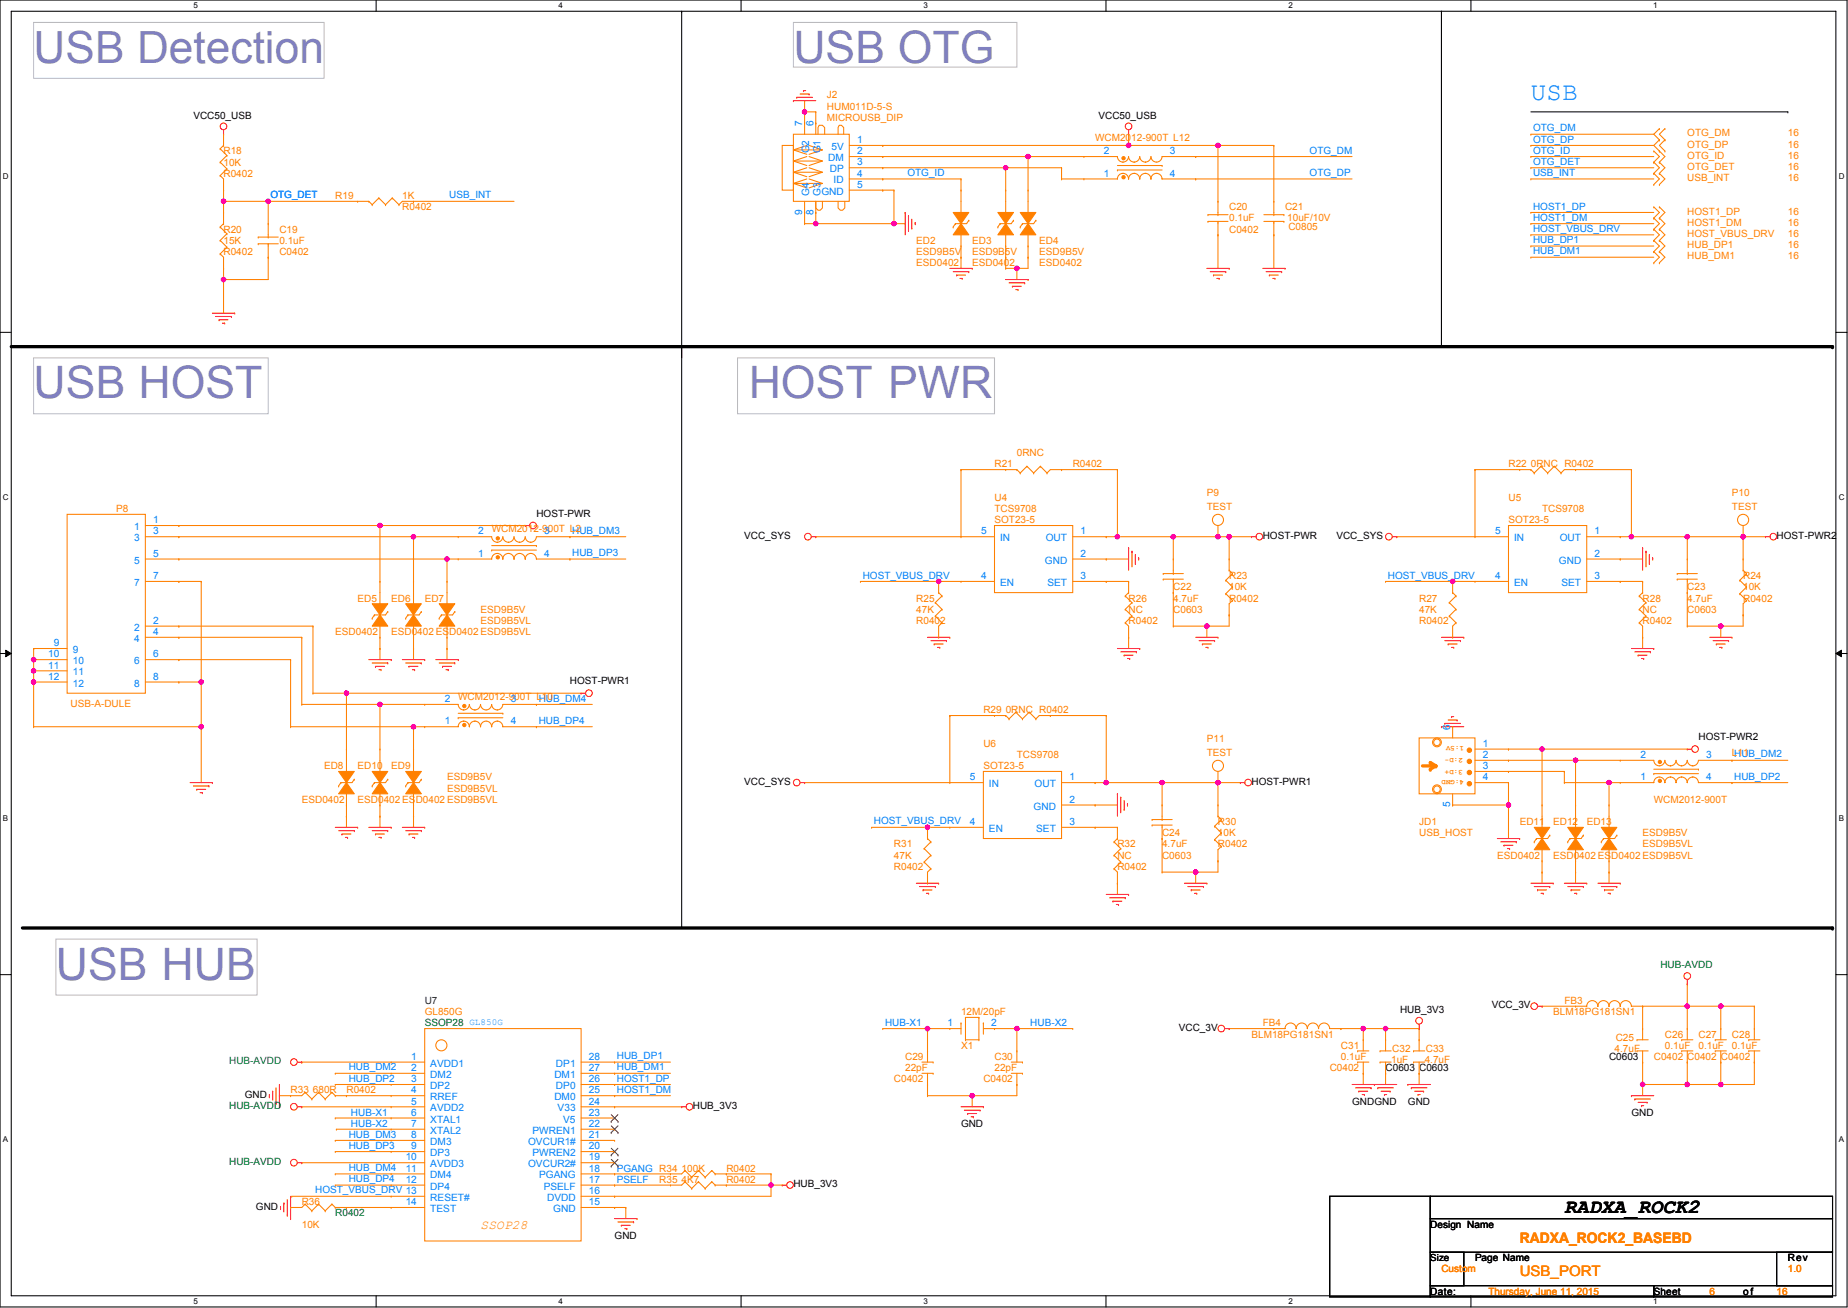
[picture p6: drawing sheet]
<svg xmlns="http://www.w3.org/2000/svg" width="1189mm" height="841mm" viewBox="0 0 1189 841" stroke-linecap="round" stroke-linejoin="round" font-family="sans-serif">
<defs><g id="words">
<g font-size="28.7" fill="#8080c0">
<text x="510" y="40">USB OTG</text>
<text x="22" y="256">USB HOST</text>
<text x="482" y="256">HOST PWR</text>
<text x="36" y="630">USB HUB</text>
</g>
<text font-size="28.5" fill="#8080c0" x="22" y="40">USB Detection</text>
<text font-size="16.5" fill="#0080ff" x="985" y="64">USB</text>
<text font-size="12.9" x="1006" y="780">RADXA_ROCK2</text>
<g font-size="9.3" fill="#ff8000">
<text x="978" y="799">RADXA_ROCK2_BASEBD</text>
<text x="978" y="821">USB_PORT</text>
</g>
<text font-size="8.3" fill="#ff8000" x="309" y="790">SSOP28</text>
<g font-size="6.5" fill="#0080ff">
<text x="516" y="81" transform="rotate(-90 516 81)">7</text>
<text x="523" y="81" transform="rotate(-90 523 81)">6</text>
<text x="551" y="92">1</text>
<text x="521" y="99" transform="rotate(-90 521 99)">G2</text>
<text x="528" y="99" transform="rotate(-90 528 99)">G1</text>
<text x="535" y="96">5V</text>
<text x="551" y="99">2</text>
<text x="710" y="99">2</text>
<text x="753" y="99">3</text>
<text x="533" y="104">DM</text>
<text x="551" y="106">3</text>
<text x="534" y="111">DP</text>
<text x="551" y="114">4</text>
<text x="710" y="114">1</text>
<text x="753" y="114">4</text>
<text x="536" y="118">ID</text>
<text x="521" y="126" transform="rotate(-90 521 126)">G4</text>
<text x="528" y="126" transform="rotate(-90 528 126)">G3</text>
<text x="528" y="125">GND</text>
<text x="551" y="121">5</text>
<text x="516" y="138" transform="rotate(-90 516 138)">9</text>
<text x="523" y="138" transform="rotate(-90 523 138)">8</text>
<text x="86" y="341">1</text>
<text x="99" y="336">1</text>
<text x="99" y="344">3</text>
<text x="308" y="344">2</text>
<text x="350" y="344">3</text>
<text x="631" y="344">5</text>
<text x="695" y="344">1</text>
<text x="962" y="344">5</text>
<text x="1026" y="344">1</text>
<text x="86" y="348">3</text>
<text x="643" y="348">IN</text>
<text x="673" y="348">OUT</text>
<text x="974" y="348">IN</text>
<text x="1003" y="348">OUT</text>
<text x="99" y="358">5</text>
<text x="308" y="358">1</text>
<text x="350" y="358">4</text>
<text x="695" y="358">2</text>
<text x="1026" y="358">2</text>
<text x="86" y="362">5</text>
<text x="672" y="362">GND</text>
<text x="1003" y="362">GND</text>
<text x="86" y="377">7</text>
<text x="99" y="372">7</text>
<text x="631" y="372">4</text>
<text x="643" y="377">EN</text>
<text x="674" y="377">SET</text>
<text x="695" y="372">3</text>
<text x="962" y="372">4</text>
<text x="974" y="377">EN</text>
<text x="1004" y="377">SET</text>
<text x="1026" y="372">3</text>
<text x="99" y="401">2</text>
<text x="86" y="406">2</text>
<text x="86" y="413">4</text>
<text x="99" y="408">4</text>
<text x="35" y="416">9</text>
<text x="47" y="420">9</text>
<text x="31" y="423">10</text>
<text x="99" y="423">6</text>
<text x="31" y="430">11</text>
<text x="47" y="427">10</text>
<text x="86" y="427">6</text>
<text x="31" y="437">12</text>
<text x="47" y="434">11</text>
<text x="99" y="437">8</text>
<text x="47" y="441">12</text>
<text x="86" y="441">8</text>
<text x="286" y="451">2</text>
<text x="329" y="451">3</text>
<text x="286" y="466">1</text>
<text x="329" y="466">4</text>
<text x="933" y="469" transform="rotate(-90 933 469)">6</text>
<text x="954" y="480">1</text>
<text x="954" y="487">2</text>
<text x="1055" y="487">2</text>
<text x="1098" y="487">3</text>
<text x="954" y="495">3</text>
<text x="624" y="502">5</text>
<text x="688" y="502">1</text>
<text x="954" y="502">4</text>
<text x="1055" y="502">1</text>
<text x="1098" y="502">4</text>
<text x="636" y="506">IN</text>
<text x="666" y="506">OUT</text>
<text x="665" y="521">GND</text>
<text x="688" y="516">2</text>
<text x="933" y="519" transform="rotate(-90 933 519)">5</text>
<text x="624" y="530">4</text>
<text x="688" y="530">3</text>
<text x="636" y="535">EN</text>
<text x="667" y="535">SET</text>
<text x="610" y="660">1</text>
<text x="638" y="660">2</text>
<text x="265" y="681">1</text>
<text x="379" y="681">28</text>
<text x="265" y="689">2</text>
<text x="277" y="686">AVDD1</text>
<text x="358" y="686">DP1</text>
<text x="379" y="689">27</text>
<text x="265" y="696">3</text>
<text x="277" y="693">DM2</text>
<text x="357" y="693">DM1</text>
<text x="379" y="696">26</text>
<text x="277" y="700">DP2</text>
<text x="358" y="700">DP0</text>
<text x="265" y="703">4</text>
<text x="277" y="707">RREF</text>
<text x="357" y="707">DM0</text>
<text x="379" y="703">25</text>
<text x="265" y="710">5</text>
<text x="379" y="710">24</text>
<text x="265" y="717">6</text>
<text x="277" y="715">AVDD2</text>
<text x="359" y="715">V33</text>
<text x="379" y="717">23</text>
<text x="265" y="725">7</text>
<text x="277" y="722">XTAL1</text>
<text x="362" y="722">V5</text>
<text x="379" y="725">22</text>
<text x="265" y="732">8</text>
<text x="277" y="729">XTAL2</text>
<text x="343" y="729">PWREN1</text>
<text x="379" y="732">21</text>
<text x="277" y="736">DM3</text>
<text x="340" y="736">OVCUR1#</text>
<text x="265" y="739">9</text>
<text x="277" y="743">DP3</text>
<text x="343" y="743">PWREN2</text>
<text x="379" y="739">20</text>
<text x="261" y="746">10</text>
<text x="379" y="746">19</text>
<text x="261" y="753">11</text>
<text x="277" y="751">AVDD3</text>
<text x="340" y="751">OVCUR2#</text>
<text x="379" y="753">18</text>
<text x="261" y="761">12</text>
<text x="277" y="758">DM4</text>
<text x="347" y="758">PGANG</text>
<text x="379" y="761">17</text>
<text x="277" y="765">DP4</text>
<text x="350" y="765">PSELF</text>
<text x="379" y="768">16</text>
<text x="277" y="772">RESET#</text>
<text x="352" y="772">DVDD</text>
<text x="261" y="775">14</text>
<text x="277" y="779">TEST</text>
<text x="356" y="779">GND</text>
<text x="379" y="775">15</text>
</g>
<g font-size="6.4" fill="#ff8000">
<text x="532" y="63">J2</text>
<text x="532" y="70">HUM011D-5-S</text>
<text x="532" y="78">MICROUSB_DIP</text>
<text x="1085" y="88">OTG_DM</text>
<text x="1150" y="88">16</text>
<text x="705" y="91">WCM2012-900T L12</text>
<text x="1085" y="95">OTG_DP</text>
<text x="1150" y="95">16</text>
<text x="144" y="99">R18</text>
<text x="144" y="106">10K</text>
<text x="1085" y="102">OTG_ID</text>
<text x="1150" y="102">16</text>
<text x="144" y="114">R0402</text>
<text x="1085" y="109">OTG_DET</text>
<text x="1150" y="109">16</text>
<text x="1085" y="117">USB_INT</text>
<text x="1150" y="117">16</text>
<text x="216" y="128">R19</text>
<text x="259" y="128">1K</text>
<text x="259" y="135">R0402</text>
<text x="791" y="135">C20</text>
<text x="827" y="135">C21</text>
<text x="791" y="142">0.1uF</text>
<text x="828" y="142">10uF/10V</text>
<text x="1085" y="138">HOST1_DP</text>
<text x="1150" y="138">16</text>
<text x="144" y="150">R20</text>
<text x="180" y="150">C19</text>
<text x="791" y="150">C0402</text>
<text x="829" y="148">C0805</text>
<text x="1085" y="145">HOST1_DM</text>
<text x="1150" y="145">16</text>
<text x="1085" y="152">HOST_VBUS_DRV</text>
<text x="1150" y="152">16</text>
<text x="144" y="157">15K</text>
<text x="180" y="157">0.1uF</text>
<text x="589" y="157">ED2</text>
<text x="625" y="157">ED3</text>
<text x="669" y="157">ED4</text>
<text x="1085" y="160">HUB_DP1</text>
<text x="1150" y="160">16</text>
<text x="144" y="164">R0402</text>
<text x="180" y="164">C0402</text>
<text x="589" y="164">ESD9B5V</text>
<text x="625" y="164">ESD9B5V</text>
<text x="669" y="164">ESD9B5V</text>
<text x="1085" y="167">HUB_DM1</text>
<text x="1150" y="167">16</text>
<text x="589" y="171">ESD0402</text>
<text x="625" y="171">ESD0402</text>
<text x="669" y="171">ESD0402</text>
<text x="654" y="293">0RNC</text>
<text x="640" y="301">R21</text>
<text x="690" y="301">R0402</text>
<text x="970" y="301">R22 0RNC R0402</text>
<text x="640" y="322">U4</text>
<text x="776" y="319">P9</text>
<text x="970" y="322">U5</text>
<text x="1114" y="319">P10</text>
<text x="75" y="329">P8</text>
<text x="640" y="329">TCS9708</text>
<text x="776" y="328">TEST</text>
<text x="992" y="329">TCS9708</text>
<text x="1114" y="328">TEST</text>
<text x="640" y="336">SOT23-5</text>
<text x="970" y="336">SOT23-5</text>
<text x="316" y="342">WCM2012-900T L2</text>
<text x="791" y="372">R23</text>
<text x="1121" y="372">R24</text>
<text x="755" y="380">C22</text>
<text x="791" y="380">10K</text>
<text x="1085" y="380">C23</text>
<text x="1121" y="380">10K</text>
<text x="230" y="387">ED5</text>
<text x="252" y="387">ED6</text>
<text x="273" y="387">ED7</text>
<text x="589" y="387">R25</text>
<text x="726" y="387">R26</text>
<text x="755" y="387">4.7uF</text>
<text x="791" y="387">R0402</text>
<text x="913" y="387">R27</text>
<text x="1057" y="387">R28</text>
<text x="1085" y="387">4.7uF</text>
<text x="1121" y="387">R0402</text>
<text x="309" y="394">ESD9B5V</text>
<text x="589" y="394">47K</text>
<text x="726" y="394">NC</text>
<text x="755" y="394">C0603</text>
<text x="913" y="394">47K</text>
<text x="1057" y="394">NC</text>
<text x="1085" y="394">C0603</text>
<text x="309" y="401">ESD9B5VL</text>
<text x="589" y="401">R0402</text>
<text x="726" y="401">R0402</text>
<text x="913" y="401">R0402</text>
<text x="1057" y="401">R0402</text>
<text x="216" y="408">ESD0402</text>
<text x="252" y="408">ESD0402 ESD0402 ESD9B5VL</text>
<text x="45" y="454">USB-A-DULE</text>
<text x="295" y="450">WCM2012-900T L10</text>
<text x="633" y="459">R29 0RNC R0402</text>
<text x="776" y="477">P11</text>
<text x="633" y="480">U6</text>
<text x="776" y="486">TEST</text>
<text x="1114" y="486">L11</text>
<text x="654" y="487">TCS9708</text>
<text x="208" y="495">ED8</text>
<text x="230" y="495">ED10</text>
<text x="252" y="495">ED9</text>
<text x="633" y="495">SOT23-5</text>
<text x="288" y="502">ESD9B5V</text>
<text x="288" y="509">ESD9B5VL</text>
<text x="194" y="516">ESD0402</text>
<text x="230" y="516">ESD0402 ESD0402 ESD9B5VL</text>
<text x="1064" y="516">WCM2012-900T</text>
<text x="784" y="531">R30</text>
<text x="913" y="531">JD1</text>
<text x="978" y="531">ED11</text>
<text x="999" y="531">ED12</text>
<text x="1021" y="531">ED13</text>
<text x="748" y="538">C24</text>
<text x="784" y="538">10K</text>
<text x="913" y="538">USB_HOST</text>
<text x="1057" y="538">ESD9B5V</text>
<text x="575" y="545">R31</text>
<text x="719" y="545">R32</text>
<text x="748" y="545">4.7uF</text>
<text x="784" y="545">R0402</text>
<text x="1057" y="545">ESD9B5VL</text>
<text x="575" y="552">47K</text>
<text x="719" y="552">NC</text>
<text x="748" y="552">C0603</text>
<text x="963" y="552">ESD0402</text>
<text x="999" y="552">ESD0402 ESD0402 ESD9B5VL</text>
<text x="575" y="559">R0402</text>
<text x="719" y="559">R0402</text>
<text x="1006" y="646">FB3</text>
<text x="273" y="653">GL850G</text>
<text x="618" y="653">12M/20pF</text>
<text x="999" y="653">BLM18PG181SN1</text>
<text x="812" y="660">FB4</text>
<text x="805" y="667">BLM18PG181SN1</text>
<text x="1039" y="669">C25</text>
<text x="1071" y="667">C26</text>
<text x="1093" y="667">C27</text>
<text x="1114" y="667">C28</text>
<text x="618" y="674">X1</text>
<text x="863" y="674">C31</text>
<text x="896" y="676">C32</text>
<text x="917" y="676">C33</text>
<text x="1039" y="676">4.7uF</text>
<text x="1071" y="674">0.1uF</text>
<text x="1093" y="674">0.1uF</text>
<text x="1114" y="674">0.1uF</text>
<text x="582" y="681">C29</text>
<text x="640" y="681">C30</text>
<text x="863" y="681">0.1uF</text>
<text x="895" y="684">1uF</text>
<text x="917" y="684">4.7uF</text>
<text x="1064" y="681">C0402</text>
<text x="1085" y="681">C0402</text>
<text x="1107" y="681">C0402</text>
<text x="582" y="689">22pF</text>
<text x="640" y="689">22pF</text>
<text x="855" y="689">C0402</text>
<text x="575" y="696">C0402</text>
<text x="633" y="696">C0402</text>
<text x="187" y="703">R33 680R</text>
<text x="223" y="703">R0402</text>
<text x="467" y="753">R0402</text>
<text x="424" y="761">R35 4K7</text>
<text x="467" y="761">R0402</text>
<text x="194" y="775">R36</text>
<text x="194" y="789">10K</text>
<text x="927" y="818">Custom</text>
<text x="1150" y="818">1.0</text>
<text x="958" y="832">Thursday, June 11, 2015</text>
<text x="1100" y="832">6</text>
<text x="1143" y="832">16</text>
</g>
<g font-size="6.4">
<text x="124" y="76">VCC50_USB</text>
<text x="707" y="76">VCC50_USB</text>
<text x="345" y="332">HOST-PWR</text>
<text x="479" y="347">VCC_SYS</text>
<text x="812" y="347">HOST-PWR</text>
<text x="860" y="347">VCC_SYS</text>
<text x="1143" y="347">HOST-PWR2</text>
<text x="367" y="440">HOST-PWR1</text>
<text x="1093" y="476">HOST-PWR2</text>
<text x="479" y="505">VCC_SYS</text>
<text x="805" y="505">HOST-PWR1</text>
<text x="901" y="651">HUB_3V3</text>
<text x="960" y="648">VCC_3V</text>
<text x="758" y="663">VCC_3V</text>
<text x="1035" y="681">C0603</text>
<text x="891" y="689">C0603</text>
<text x="913" y="689">C0603</text>
<text x="157" y="706">GND</text>
<text x="446" y="713">HUB_3V3</text>
<text x="870" y="710">GNDGND</text>
<text x="906" y="710">GND</text>
<text x="1050" y="717">GND</text>
<text x="618" y="725">GND</text>
<text x="510" y="763">HUB_3V3</text>
<text x="165" y="778">GND</text>
<text x="920" y="789">Design Name</text>
<text x="395" y="797">GND</text>
<text x="949" y="811">Page Name</text>
<text x="1150" y="811">Rev</text>
<text x="920" y="832">Date:</text>
<text x="1064" y="832">Sheet</text>
<text x="1121" y="832">of</text>
</g>
<g font-size="6.4" fill="#0080ff">
<text x="986" y="84">OTG_DM</text>
<text x="986" y="92">OTG_DP</text>
<text x="843" y="99">OTG_DM</text>
<text x="986" y="99">OTG_ID</text>
<text x="986" y="106">OTG_DET</text>
<text x="584" y="113">OTG_ID</text>
<text x="843" y="113">OTG_DP</text>
<text x="986" y="113">USB_INT</text>
<text x="174" y="128">OTG_DET</text>
<text x="289" y="128">USB_INT</text>
<text x="986" y="135">HOST1_DP</text>
<text x="986" y="142">HOST1_DM</text>
<text x="986" y="149">HOST_VBUS_DRV</text>
<text x="986" y="156">HUB_DP1</text>
<text x="986" y="164">HUB_DM1</text>
<text x="368" y="343">HUB_DM3</text>
<text x="368" y="358">HUB_DP3</text>
<text x="555" y="372">HOST_VBUS_DRV</text>
<text x="893" y="372">HOST_VBUS_DRV</text>
<text x="347" y="451">HUB_DM4</text>
<text x="347" y="465">HUB_DP4</text>
<text x="1116" y="487">HUB_DM2</text>
<text x="1116" y="501">HUB_DP2</text>
<text x="562" y="530">HOST_VBUS_DRV</text>
<text x="569" y="660">HUB-X1</text>
<text x="663" y="660">HUB-X2</text>
<text x="397" y="681">HUB_DP1</text>
<text x="224" y="688">HUB_DM2</text>
<text x="397" y="688">HUB_DM1</text>
<text x="224" y="695">HUB_DP2</text>
<text x="397" y="695">HOST1_DP</text>
<text x="397" y="703">HOST1_DM</text>
<text x="226" y="717">HUB-X1</text>
<text x="226" y="725">HUB-X2</text>
<text x="224" y="731">HUB_DM3</text>
<text x="224" y="739">HUB_DP3</text>
<text x="224" y="753">HUB_DM4</text>
<text x="397" y="753">PGANG R34 100K</text>
<text x="224" y="760">HUB_DP4</text>
<text x="397" y="761">PSELF</text>
<text x="203" y="767">HOST_VBUS_DRV 13</text>
</g>
<g font-size="6.4" fill="#008000">
<text x="1068" y="623">HUB-AVDD</text>
<text x="273" y="660">SSOP28 GL850G</text>
<text x="147" y="713">HUB-AVDD</text>
<text x="147" y="749">HUB-AVDD</text>
<text x="216" y="782">R0402</text>
</g>
<text font-size="6.4" fill="#004040" x="273" y="646">U7</text>
<text font-size="6.4" fill="#008040" x="147" y="684">HUB-AVDD</text>
<text font-size="6.3" x="920" y="811">Size</text>
<g font-size="5.2">
<text x="125" y="5">5</text>
<text x="359" y="5">4</text>
<text x="594" y="5">3</text>
<text x="829" y="5">2</text>
<text x="1064" y="5">1</text>
<text x="2" y="115">D</text>
<text x="1183" y="115">D</text>
<text x="2" y="322">C</text>
<text x="1183" y="322">C</text>
<text x="2" y="528">B</text>
<text x="1183" y="528">B</text>
<text x="2" y="734">A</text>
<text x="1183" y="734">A</text>
<text x="125" y="838">5</text>
<text x="359" y="838">4</text>
<text x="594" y="838">3</text>
<text x="829" y="838">2</text>
<text x="1064" y="838">1</text>
</g>
<g font-size="4.7" fill="#ff8000">
<text x="942" y="480" transform="rotate(180 942 480)">1:5V</text>
<text x="941" y="487" transform="rotate(180 941 487)">2:D-</text>
<text x="941" y="495" transform="rotate(180 941 495)">3:D+</text>
<text x="942" y="501" transform="rotate(180 942 501)">4:GND</text>
</g>
</g></defs>
<path d="M0 0h1188v840h-1188zM7 7h1174v826h-1174z" fill="none" stroke="#000" stroke-width=".68"/>
<g fill="#fff">
<path d="M125 1h2v6h-2z"/>
<path d="M125 834h2v6h-2z"/>
</g>
<path d="M242 0v7M242 833v7" fill="none" stroke="#000" stroke-width=".68"/>
<g fill="#fff">
<path d="M359 1h3v6h-3z"/>
<path d="M359 834h3v6h-3z"/>
</g>
<path d="M477 0v7M477 833v7" fill="none" stroke="#000" stroke-width=".68"/>
<g fill="#fff">
<path d="M594 1h3v6h-3z"/>
<path d="M594 834h3v6h-3z"/>
</g>
<path d="M711 0v7M711 833v7" fill="none" stroke="#000" stroke-width=".68"/>
<g fill="#fff">
<path d="M829 1h3v6h-3z"/>
<path d="M829 834h3v6h-3z"/>
</g>
<path d="M946 0v7M946 833v7" fill="none" stroke="#000" stroke-width=".68"/>
<g fill="#fff">
<path d="M1064 1h2v6h-2z"/>
<path d="M1064 834h2v6h-2z"/>
<path d="M2 110h4v6h-4z"/>
<path d="M1183 110h4v6h-4z"/>
<path d="M2 317h4v6h-4z"/>
<path d="M1183 317h4v6h-4z"/>
</g>
<path d="M0 214h7M1181 214h7" fill="none" stroke="#000" stroke-width=".68"/>
<g fill="#fff">
<path d="M2 523h3v6h-3z"/>
<path d="M1183 523h3v6h-3z"/>
</g>
<path d="M0 420h7M1181 420h7" fill="none" stroke="#000" stroke-width=".68"/>
<path d="M4 418l3 2-3 2zM1181 420l4-2v4z" fill="#000"/>
<path d="M4 418l3 2-3 2zM1181 420l4-2v4z" fill="none" stroke="#000" stroke-width=".64"/>
<g fill="#fff">
<path d="M2 730h3v6h-3z"/>
<path d="M1183 730h3v6h-3z"/>
</g>
<path d="M439 7v590M927 7v216M985 72h165M0 627h7M1181 627h7" fill="none" stroke="#000" stroke-width=".68"/>
<path d="M7 223h1172M14 597h1165" fill="none" stroke="#000" stroke-width="2.1"/>
<g fill="#000">
<circle cx="439" cy="7" r=".3"/>
<circle cx="927" cy="7" r=".3"/>
<circle cx="1150" cy="72" r=".3"/>
<circle cx="439" cy="223" r=".3"/>
<circle cx="1179" cy="223" r="1.1"/>
<circle cx="1179" cy="597" r="1.1"/>
</g>
<path d="M22 14h186v36h-186zM510 14h144v29h-144zM22 230h151v36h-151zM474 230h166v36h-166zM36 604h129v36h-129z" fill="none" stroke="#c0c0c0" stroke-width=".68"/>
<path d="M568 94h158" fill="none" stroke="#ff8000" stroke-width=".68"/>
<circle cx="568" cy="94" r=".3" fill="#ff8000"/>
<circle cx="726" cy="93" r="1.4" fill="#f0f"/>
<circle cx="726" cy="93" r="1.4" fill="none" stroke="#f0f" stroke-width=".68"/>
<path d="M173 165v15" fill="none" stroke="#ff8000" stroke-width=".68"/>
<circle cx="173" cy="165" r=".3" fill="#ff8000"/>
<path d="M144 180v21" fill="none" stroke="#ff8000" stroke-width=".68"/>
<circle cx="144" cy="180" r=".3" fill="#ff8000"/>
<path d="M144 180h29" fill="none" stroke="#ff8000" stroke-width=".68"/>
<circle cx="144" cy="180" r=".3" fill="#ff8000"/>
<circle cx="144" cy="180" r="1.4" fill="#f0f"/>
<circle cx="144" cy="180" r="1.4" fill="none" stroke="#f0f" stroke-width=".68"/>
<path d="M568 108h79" fill="none" stroke="#ff8000" stroke-width=".68"/>
<circle cx="568" cy="108" r=".3" fill="#ff8000"/>
<circle cx="647" cy="108" r="1.4" fill="#f0f"/>
<circle cx="647" cy="108" r="1.4" fill="none" stroke="#f0f" stroke-width=".68"/>
<path d="M575 122v22" fill="none" stroke="#ff8000" stroke-width=".68"/>
<circle cx="575" cy="122" r=".3" fill="#ff8000"/>
<path d="M647 108v14" fill="none" stroke="#ff8000" stroke-width=".68"/>
<circle cx="647" cy="108" r=".3" fill="#ff8000"/>
<path d="M726 86v8" fill="none" stroke="#ff8000" stroke-width=".68"/>
<circle cx="726" cy="86" r=".3" fill="#ff8000"/>
<path d="M568 115h50" fill="none" stroke="#ff8000" stroke-width=".68"/>
<circle cx="568" cy="115" r=".3" fill="#ff8000"/>
<path d="M568 101h93" fill="none" stroke="#ff8000" stroke-width=".68"/>
<circle cx="568" cy="101" r=".3" fill="#ff8000"/>
<circle cx="661" cy="101" r="1.4" fill="#f0f"/>
<circle cx="661" cy="101" r="1.4" fill="none" stroke="#f0f" stroke-width=".68"/>
<path d="M144 173v7" fill="none" stroke="#ff8000" stroke-width=".68"/>
<circle cx="144" cy="173" r=".3" fill="#ff8000"/>
<path d="M173 129v15" fill="none" stroke="#ff8000" stroke-width=".68"/>
<circle cx="173" cy="129" r=".3" fill="#ff8000"/>
<path d="M173 129h57" fill="none" stroke="#ff8000" stroke-width=".68"/>
<circle cx="173" cy="129" r=".3" fill="#ff8000"/>
<path d="M618 165v8" fill="none" stroke="#ff8000" stroke-width=".68"/>
<circle cx="618" cy="165" r=".3" fill="#ff8000"/>
<path d="M618 115v7" fill="none" stroke="#ff8000" stroke-width=".68"/>
<circle cx="618" cy="115" r=".3" fill="#ff8000"/>
<path d="M661 101v21" fill="none" stroke="#ff8000" stroke-width=".68"/>
<circle cx="661" cy="101" r=".3" fill="#ff8000"/>
<path d="M654 173v7" fill="none" stroke="#ff8000" stroke-width=".68"/>
<circle cx="654" cy="173" r=".3" fill="#ff8000"/>
<circle cx="654" cy="173" r="1.4" fill="#f0f"/>
<circle cx="654" cy="173" r="1.4" fill="none" stroke="#f0f" stroke-width=".68"/>
<path d="M568 122h7" fill="none" stroke="#ff8000" stroke-width=".68"/>
<circle cx="568" cy="122" r=".3" fill="#ff8000"/>
<path d="M144 122v7" fill="none" stroke="#ff8000" stroke-width=".68"/>
<circle cx="144" cy="122" r=".3" fill="#ff8000"/>
<path d="M144 129v8" fill="none" stroke="#ff8000" stroke-width=".68"/>
<circle cx="144" cy="129" r=".3" fill="#ff8000"/>
<path d="M518 137v7" fill="none" stroke="#ff8000" stroke-width=".68"/>
<circle cx="518" cy="137" r=".3" fill="#ff8000"/>
<path d="M525 137v7" fill="none" stroke="#ff8000" stroke-width=".68"/>
<circle cx="525" cy="137" r=".3" fill="#ff8000"/>
<path d="M518 65v7" fill="none" stroke="#ff8000" stroke-width=".68"/>
<circle cx="518" cy="65" r=".3" fill="#ff8000"/>
<path d="M518 72h7" fill="none" stroke="#ff8000" stroke-width=".68"/>
<circle cx="518" cy="72" r=".3" fill="#ff8000"/>
<path d="M525 72v7" fill="none" stroke="#ff8000" stroke-width=".68"/>
<circle cx="525" cy="72" r=".3" fill="#ff8000"/>
<path d="M518 72v7" fill="none" stroke="#ff8000" stroke-width=".68"/>
<circle cx="518" cy="72" r=".3" fill="#ff8000"/>
<circle cx="518" cy="72" r="1.4" fill="#f0f"/>
<circle cx="518" cy="72" r="1.4" fill="none" stroke="#f0f" stroke-width=".68"/>
<path d="M525 144h50" fill="none" stroke="#ff8000" stroke-width=".68"/>
<circle cx="525" cy="144" r=".3" fill="#ff8000"/>
<circle cx="575" cy="144" r="1.4" fill="#f0f"/>
<circle cx="575" cy="144" r="1.4" fill="none" stroke="#f0f" stroke-width=".68"/>
<circle cx="525" cy="144" r="1.4" fill="#f0f"/>
<circle cx="525" cy="144" r="1.4" fill="none" stroke="#f0f" stroke-width=".68"/>
<path d="M518 144h7" fill="none" stroke="#ff8000" stroke-width=".68"/>
<circle cx="518" cy="144" r=".3" fill="#ff8000"/>
<path d="M575 144h7" fill="none" stroke="#ff8000" stroke-width=".68"/>
<circle cx="575" cy="144" r=".3" fill="#ff8000"/>
<path d="M647 108h36" fill="none" stroke="#ff8000" stroke-width=".68"/>
<circle cx="647" cy="108" r=".3" fill="#ff8000"/>
<path d="M266 129h65" fill="none" stroke="#ff8000" stroke-width=".68"/>
<circle cx="266" cy="129" r=".3" fill="#ff8000"/>
<path d="M819 151v22" fill="none" stroke="#ff8000" stroke-width=".68"/>
<circle cx="819" cy="151" r=".3" fill="#ff8000"/>
<path d="M819 94v35" fill="none" stroke="#ff8000" stroke-width=".68"/>
<circle cx="819" cy="94" r=".3" fill="#ff8000"/>
<path d="M784 151v22" fill="none" stroke="#ff8000" stroke-width=".68"/>
<circle cx="784" cy="151" r=".3" fill="#ff8000"/>
<path d="M784 94v35" fill="none" stroke="#ff8000" stroke-width=".68"/>
<circle cx="784" cy="94" r=".3" fill="#ff8000"/>
<circle cx="784" cy="93" r="1.4" fill="#f0f"/>
<circle cx="784" cy="93" r="1.4" fill="none" stroke="#f0f" stroke-width=".68"/>
<path d="M784 94h35" fill="none" stroke="#ff8000" stroke-width=".68"/>
<circle cx="784" cy="94" r=".3" fill="#ff8000"/>
<path d="M661 101h36" fill="none" stroke="#ff8000" stroke-width=".68"/>
<circle cx="661" cy="101" r=".3" fill="#ff8000"/>
<path d="M683 115h14" fill="none" stroke="#ff8000" stroke-width=".68"/>
<circle cx="683" cy="115" r=".3" fill="#ff8000"/>
<path d="M769 101h101" fill="none" stroke="#ff8000" stroke-width=".68"/>
<circle cx="769" cy="101" r=".3" fill="#ff8000"/>
<path d="M769 115h101" fill="none" stroke="#ff8000" stroke-width=".68"/>
<circle cx="769" cy="115" r=".3" fill="#ff8000"/>
<path d="M683 108v7" fill="none" stroke="#ff8000" stroke-width=".68"/>
<circle cx="683" cy="108" r=".3" fill="#ff8000"/>
<path d="M144 129h29" fill="none" stroke="#ff8000" stroke-width=".68"/>
<circle cx="144" cy="129" r=".3" fill="#ff8000"/>
<circle cx="173" cy="129" r="1.4" fill="#f0f"/>
<circle cx="173" cy="129" r="1.4" fill="none" stroke="#f0f" stroke-width=".68"/>
<circle cx="144" cy="129" r="1.4" fill="#f0f"/>
<circle cx="144" cy="129" r="1.4" fill="none" stroke="#f0f" stroke-width=".68"/>
<path d="M992 647h22" fill="none" stroke="#ff8000" stroke-width=".68"/>
<circle cx="992" cy="647" r=".3" fill="#ff8000"/>
<path d="M1085 633v14" fill="none" stroke="#ff8000" stroke-width=".68"/>
<circle cx="1085" cy="633" r=".3" fill="#ff8000"/>
<circle cx="1085" cy="647" r="1.4" fill="#f0f"/>
<circle cx="1085" cy="647" r="1.4" fill="none" stroke="#f0f" stroke-width=".68"/>
<path d="M891 690v7" fill="none" stroke="#ff8000" stroke-width=".68"/>
<circle cx="891" cy="690" r=".3" fill="#ff8000"/>
<path d="M877 690v7" fill="none" stroke="#ff8000" stroke-width=".68"/>
<circle cx="877" cy="690" r=".3" fill="#ff8000"/>
<path d="M891 661h22" fill="none" stroke="#ff8000" stroke-width=".68"/>
<circle cx="891" cy="661" r=".3" fill="#ff8000"/>
<circle cx="891" cy="661" r="1.4" fill="#f0f"/>
<circle cx="891" cy="661" r="1.4" fill="none" stroke="#f0f" stroke-width=".68"/>
<path d="M891 661v8" fill="none" stroke="#ff8000" stroke-width=".68"/>
<circle cx="891" cy="661" r=".3" fill="#ff8000"/>
<path d="M913 661v8" fill="none" stroke="#ff8000" stroke-width=".68"/>
<circle cx="913" cy="661" r=".3" fill="#ff8000"/>
<path d="M877 661v8" fill="none" stroke="#ff8000" stroke-width=".68"/>
<circle cx="877" cy="661" r=".3" fill="#ff8000"/>
<circle cx="877" cy="661" r="1.4" fill="#f0f"/>
<circle cx="877" cy="661" r="1.4" fill="none" stroke="#f0f" stroke-width=".68"/>
<path d="M913 690v7" fill="none" stroke="#ff8000" stroke-width=".68"/>
<circle cx="913" cy="690" r=".3" fill="#ff8000"/>
<path d="M863 661h14" fill="none" stroke="#ff8000" stroke-width=".68"/>
<circle cx="863" cy="661" r=".3" fill="#ff8000"/>
<path d="M877 661h14" fill="none" stroke="#ff8000" stroke-width=".68"/>
<circle cx="877" cy="661" r=".3" fill="#ff8000"/>
<path d="M654 661h36" fill="none" stroke="#ff8000" stroke-width=".68"/>
<circle cx="690" cy="661" r=".3" fill="#ff8000"/>
<circle cx="654" cy="661" r="1.4" fill="#f0f"/>
<circle cx="654" cy="661" r="1.4" fill="none" stroke="#f0f" stroke-width=".68"/>
<path d="M654 661v15" fill="none" stroke="#ff8000" stroke-width=".68"/>
<circle cx="654" cy="661" r=".3" fill="#ff8000"/>
<path d="M597 661v15" fill="none" stroke="#ff8000" stroke-width=".68"/>
<circle cx="597" cy="661" r=".3" fill="#ff8000"/>
<path d="M597 697v8" fill="none" stroke="#ff8000" stroke-width=".68"/>
<circle cx="597" cy="697" r=".3" fill="#ff8000"/>
<path d="M597 661h14" fill="none" stroke="#ff8000" stroke-width=".68"/>
<circle cx="597" cy="661" r=".3" fill="#ff8000"/>
<circle cx="597" cy="661" r="1.4" fill="#f0f"/>
<circle cx="597" cy="661" r="1.4" fill="none" stroke="#f0f" stroke-width=".68"/>
<path d="M640 661h14" fill="none" stroke="#ff8000" stroke-width=".68"/>
<circle cx="640" cy="661" r=".3" fill="#ff8000"/>
<path d="M625 705v7" fill="none" stroke="#ff8000" stroke-width=".68"/>
<circle cx="625" cy="705" r=".3" fill="#ff8000"/>
<path d="M625 705h29" fill="none" stroke="#ff8000" stroke-width=".68"/>
<circle cx="625" cy="705" r=".3" fill="#ff8000"/>
<path d="M654 697v8" fill="none" stroke="#ff8000" stroke-width=".68"/>
<circle cx="654" cy="697" r=".3" fill="#ff8000"/>
<path d="M597 705h28" fill="none" stroke="#ff8000" stroke-width=".68"/>
<circle cx="597" cy="705" r=".3" fill="#ff8000"/>
<circle cx="625" cy="704" r="1.4" fill="#f0f"/>
<circle cx="625" cy="704" r="1.4" fill="none" stroke="#f0f" stroke-width=".68"/>
<path d="M568 661h29" fill="none" stroke="#ff8000" stroke-width=".68"/>
<circle cx="568" cy="661" r=".3" fill="#ff8000"/>
<path d="M194 453h50" fill="none" stroke="#ff8000" stroke-width=".68"/>
<circle cx="194" cy="453" r=".3" fill="#ff8000"/>
<circle cx="244" cy="453" r="1.4" fill="#f0f"/>
<circle cx="244" cy="453" r="1.4" fill="none" stroke="#f0f" stroke-width=".68"/>
<path d="M223 446h151" fill="none" stroke="#ff8000" stroke-width=".68"/>
<circle cx="223" cy="446" r=".3" fill="#ff8000"/>
<circle cx="223" cy="446" r="1.4" fill="#f0f"/>
<circle cx="223" cy="446" r="1.4" fill="none" stroke="#f0f" stroke-width=".68"/>
<path d="M244 453h29" fill="none" stroke="#ff8000" stroke-width=".68"/>
<circle cx="244" cy="453" r=".3" fill="#ff8000"/>
<path d="M345 467h36" fill="none" stroke="#ff8000" stroke-width=".68"/>
<circle cx="345" cy="467" r=".3" fill="#ff8000"/>
<path d="M345 453h36" fill="none" stroke="#ff8000" stroke-width=".68"/>
<circle cx="345" cy="453" r=".3" fill="#ff8000"/>
<path d="M187 467h79" fill="none" stroke="#ff8000" stroke-width=".68"/>
<circle cx="187" cy="467" r=".3" fill="#ff8000"/>
<circle cx="266" cy="467" r="1.4" fill="#f0f"/>
<circle cx="266" cy="467" r="1.4" fill="none" stroke="#f0f" stroke-width=".68"/>
<path d="M266 467h7" fill="none" stroke="#ff8000" stroke-width=".68"/>
<circle cx="266" cy="467" r=".3" fill="#ff8000"/>
<path d="M223 446v36" fill="none" stroke="#ff8000" stroke-width=".68"/>
<circle cx="223" cy="446" r=".3" fill="#ff8000"/>
<path d="M201 446h22" fill="none" stroke="#ff8000" stroke-width=".68"/>
<circle cx="201" cy="446" r=".3" fill="#ff8000"/>
<path d="M223 525v7" fill="none" stroke="#ff8000" stroke-width=".68"/>
<circle cx="223" cy="525" r=".3" fill="#ff8000"/>
<path d="M244 525v7" fill="none" stroke="#ff8000" stroke-width=".68"/>
<circle cx="244" cy="525" r=".3" fill="#ff8000"/>
<path d="M266 525v7" fill="none" stroke="#ff8000" stroke-width=".68"/>
<circle cx="266" cy="525" r=".3" fill="#ff8000"/>
<path d="M244 453v29" fill="none" stroke="#ff8000" stroke-width=".68"/>
<circle cx="244" cy="453" r=".3" fill="#ff8000"/>
<path d="M266 467v15" fill="none" stroke="#ff8000" stroke-width=".68"/>
<circle cx="266" cy="467" r=".3" fill="#ff8000"/>
<path d="M611 460v43" fill="none" stroke="#ff8000" stroke-width=".68"/>
<circle cx="611" cy="460" r=".3" fill="#ff8000"/>
<path d="M597 532h14" fill="none" stroke="#ff8000" stroke-width=".68"/>
<circle cx="597" cy="532" r=".3" fill="#ff8000"/>
<circle cx="597" cy="532" r="1.4" fill="#f0f"/>
<circle cx="597" cy="532" r="1.4" fill="none" stroke="#f0f" stroke-width=".68"/>
<path d="M719 568v7" fill="none" stroke="#ff8000" stroke-width=".68"/>
<circle cx="719" cy="568" r=".3" fill="#ff8000"/>
<path d="M705 503h7" fill="none" stroke="#ff8000" stroke-width=".68"/>
<circle cx="705" cy="503" r=".3" fill="#ff8000"/>
<path d="M611 460h29" fill="none" stroke="#ff8000" stroke-width=".68"/>
<circle cx="611" cy="460" r=".3" fill="#ff8000"/>
<path d="M676 460h36" fill="none" stroke="#ff8000" stroke-width=".68"/>
<circle cx="676" cy="460" r=".3" fill="#ff8000"/>
<path d="M712 460v43" fill="none" stroke="#ff8000" stroke-width=".68"/>
<circle cx="712" cy="460" r=".3" fill="#ff8000"/>
<circle cx="712" cy="503" r="1.4" fill="#f0f"/>
<circle cx="712" cy="503" r="1.4" fill="none" stroke="#f0f" stroke-width=".68"/>
<path d="M784 554v7" fill="none" stroke="#ff8000" stroke-width=".68"/>
<circle cx="784" cy="554" r=".3" fill="#ff8000"/>
<path d="M769 561h15" fill="none" stroke="#ff8000" stroke-width=".68"/>
<circle cx="769" cy="561" r=".3" fill="#ff8000"/>
<path d="M748 539v22" fill="none" stroke="#ff8000" stroke-width=".68"/>
<circle cx="748" cy="539" r=".3" fill="#ff8000"/>
<path d="M712 503h36" fill="none" stroke="#ff8000" stroke-width=".68"/>
<circle cx="712" cy="503" r=".3" fill="#ff8000"/>
<path d="M784 503v15" fill="none" stroke="#ff8000" stroke-width=".68"/>
<circle cx="784" cy="503" r=".3" fill="#ff8000"/>
<path d="M748 503h36" fill="none" stroke="#ff8000" stroke-width=".68"/>
<circle cx="748" cy="503" r=".3" fill="#ff8000"/>
<circle cx="784" cy="503" r="1.4" fill="#f0f"/>
<circle cx="784" cy="503" r="1.4" fill="none" stroke="#f0f" stroke-width=".68"/>
<circle cx="748" cy="503" r="1.4" fill="#f0f"/>
<circle cx="748" cy="503" r="1.4" fill="none" stroke="#f0f" stroke-width=".68"/>
<path d="M748 503v15" fill="none" stroke="#ff8000" stroke-width=".68"/>
<circle cx="748" cy="503" r=".3" fill="#ff8000"/>
<path d="M705 532h14" fill="none" stroke="#ff8000" stroke-width=".68"/>
<circle cx="705" cy="532" r=".3" fill="#ff8000"/>
<path d="M769 561v7" fill="none" stroke="#ff8000" stroke-width=".68"/>
<circle cx="769" cy="561" r=".3" fill="#ff8000"/>
<path d="M748 561h21" fill="none" stroke="#ff8000" stroke-width=".68"/>
<circle cx="748" cy="561" r=".3" fill="#ff8000"/>
<circle cx="769" cy="561" r="1.4" fill="#f0f"/>
<circle cx="769" cy="561" r="1.4" fill="none" stroke="#f0f" stroke-width=".68"/>
<path d="M518 503h93" fill="none" stroke="#ff8000" stroke-width=".68"/>
<circle cx="518" cy="503" r=".3" fill="#ff8000"/>
<path d="M705 518h14" fill="none" stroke="#ff8000" stroke-width=".68"/>
<circle cx="705" cy="518" r=".3" fill="#ff8000"/>
<path d="M784 503h14" fill="none" stroke="#ff8000" stroke-width=".68"/>
<circle cx="784" cy="503" r=".3" fill="#ff8000"/>
<path d="M244 338h94" fill="none" stroke="#ff8000" stroke-width=".68"/>
<circle cx="244" cy="338" r=".3" fill="#ff8000"/>
<circle cx="244" cy="338" r="1.4" fill="#f0f"/>
<circle cx="244" cy="338" r="1.4" fill="none" stroke="#f0f" stroke-width=".68"/>
<path d="M726 410v7" fill="none" stroke="#ff8000" stroke-width=".68"/>
<circle cx="726" cy="410" r=".3" fill="#ff8000"/>
<path d="M367 345h36" fill="none" stroke="#ff8000" stroke-width=".68"/>
<circle cx="367" cy="345" r=".3" fill="#ff8000"/>
<path d="M367 359h36" fill="none" stroke="#ff8000" stroke-width=".68"/>
<circle cx="367" cy="359" r=".3" fill="#ff8000"/>
<path d="M266 345h29" fill="none" stroke="#ff8000" stroke-width=".68"/>
<circle cx="266" cy="345" r=".3" fill="#ff8000"/>
<path d="M115 359h173" fill="none" stroke="#ff8000" stroke-width=".68"/>
<circle cx="115" cy="359" r=".3" fill="#ff8000"/>
<circle cx="288" cy="359" r="1.4" fill="#f0f"/>
<circle cx="288" cy="359" r="1.4" fill="none" stroke="#f0f" stroke-width=".68"/>
<path d="M288 417v7" fill="none" stroke="#ff8000" stroke-width=".68"/>
<circle cx="288" cy="417" r=".3" fill="#ff8000"/>
<path d="M266 417v7" fill="none" stroke="#ff8000" stroke-width=".68"/>
<circle cx="266" cy="417" r=".3" fill="#ff8000"/>
<path d="M244 417v7" fill="none" stroke="#ff8000" stroke-width=".68"/>
<circle cx="244" cy="417" r=".3" fill="#ff8000"/>
<path d="M244 338v36" fill="none" stroke="#ff8000" stroke-width=".68"/>
<circle cx="244" cy="338" r=".3" fill="#ff8000"/>
<path d="M288 359h7" fill="none" stroke="#ff8000" stroke-width=".68"/>
<circle cx="288" cy="359" r=".3" fill="#ff8000"/>
<path d="M288 359v15" fill="none" stroke="#ff8000" stroke-width=".68"/>
<circle cx="288" cy="359" r=".3" fill="#ff8000"/>
<path d="M266 345v29" fill="none" stroke="#ff8000" stroke-width=".68"/>
<circle cx="266" cy="345" r=".3" fill="#ff8000"/>
<path d="M604 374h14" fill="none" stroke="#ff8000" stroke-width=".68"/>
<circle cx="604" cy="374" r=".3" fill="#ff8000"/>
<path d="M618 302v43" fill="none" stroke="#ff8000" stroke-width=".68"/>
<circle cx="618" cy="302" r=".3" fill="#ff8000"/>
<path d="M719 302v43" fill="none" stroke="#ff8000" stroke-width=".68"/>
<circle cx="719" cy="302" r=".3" fill="#ff8000"/>
<path d="M683 302h36" fill="none" stroke="#ff8000" stroke-width=".68"/>
<circle cx="683" cy="302" r=".3" fill="#ff8000"/>
<path d="M618 302h29" fill="none" stroke="#ff8000" stroke-width=".68"/>
<circle cx="618" cy="302" r=".3" fill="#ff8000"/>
<path d="M712 345h7" fill="none" stroke="#ff8000" stroke-width=".68"/>
<circle cx="712" cy="345" r=".3" fill="#ff8000"/>
<path d="M755 345v14" fill="none" stroke="#ff8000" stroke-width=".68"/>
<circle cx="755" cy="345" r=".3" fill="#ff8000"/>
<path d="M784 345h7" fill="none" stroke="#ff8000" stroke-width=".68"/>
<circle cx="784" cy="345" r=".3" fill="#ff8000"/>
<circle cx="784" cy="345" r="1.4" fill="#f0f"/>
<circle cx="784" cy="345" r="1.4" fill="none" stroke="#f0f" stroke-width=".68"/>
<path d="M791 345v14" fill="none" stroke="#ff8000" stroke-width=".68"/>
<circle cx="791" cy="345" r=".3" fill="#ff8000"/>
<circle cx="791" cy="345" r="1.4" fill="#f0f"/>
<circle cx="791" cy="345" r="1.4" fill="none" stroke="#f0f" stroke-width=".68"/>
<path d="M719 345h36" fill="none" stroke="#ff8000" stroke-width=".68"/>
<circle cx="719" cy="345" r=".3" fill="#ff8000"/>
<circle cx="755" cy="345" r="1.4" fill="#f0f"/>
<circle cx="755" cy="345" r="1.4" fill="none" stroke="#f0f" stroke-width=".68"/>
<circle cx="719" cy="345" r="1.4" fill="#f0f"/>
<circle cx="719" cy="345" r="1.4" fill="none" stroke="#f0f" stroke-width=".68"/>
<path d="M755 381v22" fill="none" stroke="#ff8000" stroke-width=".68"/>
<circle cx="755" cy="381" r=".3" fill="#ff8000"/>
<path d="M776 403h15" fill="none" stroke="#ff8000" stroke-width=".68"/>
<circle cx="776" cy="403" r=".3" fill="#ff8000"/>
<path d="M791 395v8" fill="none" stroke="#ff8000" stroke-width=".68"/>
<circle cx="791" cy="395" r=".3" fill="#ff8000"/>
<path d="M755 403h21" fill="none" stroke="#ff8000" stroke-width=".68"/>
<circle cx="755" cy="403" r=".3" fill="#ff8000"/>
<path d="M776 403v7" fill="none" stroke="#ff8000" stroke-width=".68"/>
<circle cx="776" cy="403" r=".3" fill="#ff8000"/>
<circle cx="776" cy="403" r="1.4" fill="#f0f"/>
<circle cx="776" cy="403" r="1.4" fill="none" stroke="#f0f" stroke-width=".68"/>
<path d="M712 374h14" fill="none" stroke="#ff8000" stroke-width=".68"/>
<circle cx="712" cy="374" r=".3" fill="#ff8000"/>
<path d="M525 345h93" fill="none" stroke="#ff8000" stroke-width=".68"/>
<circle cx="525" cy="345" r=".3" fill="#ff8000"/>
<path d="M712 359h14" fill="none" stroke="#ff8000" stroke-width=".68"/>
<circle cx="712" cy="359" r=".3" fill="#ff8000"/>
<path d="M791 345h14" fill="none" stroke="#ff8000" stroke-width=".68"/>
<circle cx="791" cy="345" r=".3" fill="#ff8000"/>
<path d="M554 374h50" fill="none" stroke="#ff8000" stroke-width=".68"/>
<circle cx="554" cy="374" r=".3" fill="#ff8000"/>
<circle cx="604" cy="374" r="1.4" fill="#f0f"/>
<circle cx="604" cy="374" r="1.4" fill="none" stroke="#f0f" stroke-width=".68"/>
<path d="M561 532h36" fill="none" stroke="#ff8000" stroke-width=".68"/>
<circle cx="561" cy="532" r=".3" fill="#ff8000"/>
<path d="M1057 647v14" fill="none" stroke="#ff8000" stroke-width=".68"/>
<circle cx="1057" cy="647" r=".3" fill="#ff8000"/>
<path d="M1057 647h28" fill="none" stroke="#ff8000" stroke-width=".68"/>
<circle cx="1057" cy="647" r=".3" fill="#ff8000"/>
<path d="M1085 647v14" fill="none" stroke="#ff8000" stroke-width=".68"/>
<circle cx="1085" cy="647" r=".3" fill="#ff8000"/>
<path d="M1085 647h22" fill="none" stroke="#ff8000" stroke-width=".68"/>
<circle cx="1085" cy="647" r=".3" fill="#ff8000"/>
<path d="M1107 647v14" fill="none" stroke="#ff8000" stroke-width=".68"/>
<circle cx="1107" cy="647" r=".3" fill="#ff8000"/>
<path d="M1107 647h22" fill="none" stroke="#ff8000" stroke-width=".68"/>
<circle cx="1107" cy="647" r=".3" fill="#ff8000"/>
<circle cx="1107" cy="647" r="1.4" fill="#f0f"/>
<circle cx="1107" cy="647" r="1.4" fill="none" stroke="#f0f" stroke-width=".68"/>
<path d="M1129 647v14" fill="none" stroke="#ff8000" stroke-width=".68"/>
<circle cx="1129" cy="647" r=".3" fill="#ff8000"/>
<path d="M1129 683v14" fill="none" stroke="#ff8000" stroke-width=".68"/>
<circle cx="1129" cy="683" r=".3" fill="#ff8000"/>
<path d="M1107 697h22" fill="none" stroke="#ff8000" stroke-width=".68"/>
<circle cx="1107" cy="697" r=".3" fill="#ff8000"/>
<circle cx="1107" cy="697" r="1.4" fill="#f0f"/>
<circle cx="1107" cy="697" r="1.4" fill="none" stroke="#f0f" stroke-width=".68"/>
<path d="M1107 683v14" fill="none" stroke="#ff8000" stroke-width=".68"/>
<circle cx="1107" cy="683" r=".3" fill="#ff8000"/>
<path d="M1085 697h22" fill="none" stroke="#ff8000" stroke-width=".68"/>
<circle cx="1085" cy="697" r=".3" fill="#ff8000"/>
<path d="M1085 683v14" fill="none" stroke="#ff8000" stroke-width=".68"/>
<circle cx="1085" cy="683" r=".3" fill="#ff8000"/>
<circle cx="1085" cy="697" r="1.4" fill="#f0f"/>
<circle cx="1085" cy="697" r="1.4" fill="none" stroke="#f0f" stroke-width=".68"/>
<path d="M1057 697h28" fill="none" stroke="#ff8000" stroke-width=".68"/>
<circle cx="1057" cy="697" r=".3" fill="#ff8000"/>
<path d="M1057 683v14" fill="none" stroke="#ff8000" stroke-width=".68"/>
<circle cx="1057" cy="683" r=".3" fill="#ff8000"/>
<circle cx="1057" cy="697" r="1.4" fill="#f0f"/>
<circle cx="1057" cy="697" r="1.4" fill="none" stroke="#f0f" stroke-width=".68"/>
<path d="M216 697h36" fill="none" stroke="#ff8000" stroke-width=".68"/>
<circle cx="216" cy="697" r=".3" fill="#ff8000"/>
<path d="M216 690h36" fill="none" stroke="#ff8000" stroke-width=".68"/>
<circle cx="216" cy="690" r=".3" fill="#ff8000"/>
<path d="M180 705h7" fill="none" stroke="#ff8000" stroke-width=".68"/>
<circle cx="180" cy="705" r=".3" fill="#ff8000"/>
<path d="M496 762v7" fill="none" stroke="#ff8000" stroke-width=".68"/>
<circle cx="496" cy="762" r=".3" fill="#ff8000"/>
<path d="M395 776h8" fill="none" stroke="#ff8000" stroke-width=".68"/>
<circle cx="395" cy="776" r=".3" fill="#ff8000"/>
<path d="M395 683h36" fill="none" stroke="#ff8000" stroke-width=".68"/>
<circle cx="395" cy="683" r=".3" fill="#ff8000"/>
<path d="M223 705h29" fill="none" stroke="#ff8000" stroke-width=".68"/>
<circle cx="223" cy="705" r=".3" fill="#ff8000"/>
<path d="M216 733h36" fill="none" stroke="#ff8000" stroke-width=".68"/>
<circle cx="216" cy="733" r=".3" fill="#ff8000"/>
<path d="M216 740h36" fill="none" stroke="#ff8000" stroke-width=".68"/>
<circle cx="216" cy="740" r=".3" fill="#ff8000"/>
<path d="M467 762h29" fill="none" stroke="#ff8000" stroke-width=".68"/>
<circle cx="467" cy="762" r=".3" fill="#ff8000"/>
<path d="M467 755h29" fill="none" stroke="#ff8000" stroke-width=".68"/>
<circle cx="467" cy="755" r=".3" fill="#ff8000"/>
<path d="M395 690h36" fill="none" stroke="#ff8000" stroke-width=".68"/>
<circle cx="395" cy="690" r=".3" fill="#ff8000"/>
<path d="M403 776v8" fill="none" stroke="#ff8000" stroke-width=".68"/>
<circle cx="403" cy="776" r=".3" fill="#ff8000"/>
<path d="M395 697h36" fill="none" stroke="#ff8000" stroke-width=".68"/>
<circle cx="395" cy="697" r=".3" fill="#ff8000"/>
<path d="M194 712h58" fill="none" stroke="#ff8000" stroke-width=".68"/>
<circle cx="194" cy="712" r=".3" fill="#ff8000"/>
<path d="M395 705h36" fill="none" stroke="#ff8000" stroke-width=".68"/>
<circle cx="395" cy="705" r=".3" fill="#ff8000"/>
<path d="M194 748h58" fill="none" stroke="#ff8000" stroke-width=".68"/>
<circle cx="194" cy="748" r=".3" fill="#ff8000"/>
<path d="M188 769h64" fill="none" stroke="#ff8000" stroke-width=".68"/>
<circle cx="188" cy="769" r=".3" fill="#ff8000"/>
<path d="M395 755h36" fill="none" stroke="#ff8000" stroke-width=".68"/>
<circle cx="395" cy="755" r=".3" fill="#ff8000"/>
<path d="M395 769h101" fill="none" stroke="#ff8000" stroke-width=".68"/>
<circle cx="395" cy="769" r=".3" fill="#ff8000"/>
<path d="M216 719h36" fill="none" stroke="#ff8000" stroke-width=".68"/>
<circle cx="216" cy="719" r=".3" fill="#ff8000"/>
<path d="M216 755h36" fill="none" stroke="#ff8000" stroke-width=".68"/>
<circle cx="216" cy="755" r=".3" fill="#ff8000"/>
<path d="M216 762h36" fill="none" stroke="#ff8000" stroke-width=".68"/>
<circle cx="216" cy="762" r=".3" fill="#ff8000"/>
<path d="M395 762h36" fill="none" stroke="#ff8000" stroke-width=".68"/>
<circle cx="395" cy="762" r=".3" fill="#ff8000"/>
<path d="M216 726h36" fill="none" stroke="#ff8000" stroke-width=".68"/>
<circle cx="216" cy="726" r=".3" fill="#ff8000"/>
<path d="M496 762h7" fill="none" stroke="#ff8000" stroke-width=".68"/>
<circle cx="496" cy="762" r=".3" fill="#ff8000"/>
<circle cx="496" cy="762" r="1.4" fill="#f0f"/>
<circle cx="496" cy="762" r="1.4" fill="none" stroke="#f0f" stroke-width=".68"/>
<path d="M194 683h58" fill="none" stroke="#ff8000" stroke-width=".68"/>
<circle cx="194" cy="683" r=".3" fill="#ff8000"/>
<path d="M223 776h29" fill="none" stroke="#ff8000" stroke-width=".68"/>
<circle cx="223" cy="776" r=".3" fill="#ff8000"/>
<path d="M496 755v7" fill="none" stroke="#ff8000" stroke-width=".68"/>
<circle cx="496" cy="755" r=".3" fill="#ff8000"/>
<path d="M395 712h44" fill="none" stroke="#ff8000" stroke-width=".68"/>
<circle cx="395" cy="712" r=".3" fill="#ff8000"/>
<path d="M985 158h79" fill="none" stroke="#ff8000" stroke-width=".68"/>
<circle cx="985" cy="158" r=".3" fill="#ff8000"/>
<path d="M985 165h79" fill="none" stroke="#ff8000" stroke-width=".68"/>
<circle cx="985" cy="165" r=".3" fill="#ff8000"/>
<path d="M647 165v8" fill="none" stroke="#ff8000" stroke-width=".68"/>
<circle cx="647" cy="165" r=".3" fill="#ff8000"/>
<path d="M647 173h7" fill="none" stroke="#ff8000" stroke-width=".68"/>
<circle cx="647" cy="173" r=".3" fill="#ff8000"/>
<path d="M661 165v8" fill="none" stroke="#ff8000" stroke-width=".68"/>
<circle cx="661" cy="165" r=".3" fill="#ff8000"/>
<path d="M654 173h7" fill="none" stroke="#ff8000" stroke-width=".68"/>
<circle cx="654" cy="173" r=".3" fill="#ff8000"/>
<path d="M791 661h28" fill="none" stroke="#ff8000" stroke-width=".68"/>
<circle cx="791" cy="661" r=".3" fill="#ff8000"/>
<path d="M755 345h29" fill="none" stroke="#ff8000" stroke-width=".68"/>
<circle cx="755" cy="345" r=".3" fill="#ff8000"/>
<path d="M115 345h151" fill="none" stroke="#ff8000" stroke-width=".68"/>
<circle cx="115" cy="345" r=".3" fill="#ff8000"/>
<circle cx="266" cy="345" r="1.4" fill="#f0f"/>
<circle cx="266" cy="345" r="1.4" fill="none" stroke="#f0f" stroke-width=".68"/>
<path d="M115 338h129" fill="none" stroke="#ff8000" stroke-width=".68"/>
<circle cx="115" cy="338" r=".3" fill="#ff8000"/>
<path d="M115 403h86" fill="none" stroke="#ff8000" stroke-width=".68"/>
<circle cx="115" cy="403" r=".3" fill="#ff8000"/>
<path d="M201 403v43" fill="none" stroke="#ff8000" stroke-width=".68"/>
<circle cx="201" cy="403" r=".3" fill="#ff8000"/>
<path d="M194 410v43" fill="none" stroke="#ff8000" stroke-width=".68"/>
<circle cx="194" cy="410" r=".3" fill="#ff8000"/>
<path d="M115 410h79" fill="none" stroke="#ff8000" stroke-width=".68"/>
<circle cx="115" cy="410" r=".3" fill="#ff8000"/>
<path d="M187 424v43" fill="none" stroke="#ff8000" stroke-width=".68"/>
<circle cx="187" cy="424" r=".3" fill="#ff8000"/>
<path d="M115 424h72" fill="none" stroke="#ff8000" stroke-width=".68"/>
<circle cx="115" cy="424" r=".3" fill="#ff8000"/>
<path d="M115 374h14" fill="none" stroke="#ff8000" stroke-width=".68"/>
<circle cx="115" cy="374" r=".3" fill="#ff8000"/>
<path d="M129 439v28" fill="none" stroke="#ff8000" stroke-width=".68"/>
<circle cx="129" cy="439" r=".3" fill="#ff8000"/>
<path d="M115 439h14" fill="none" stroke="#ff8000" stroke-width=".68"/>
<circle cx="115" cy="439" r=".3" fill="#ff8000"/>
<path d="M22 417v7" fill="none" stroke="#ff8000" stroke-width=".68"/>
<circle cx="22" cy="417" r=".3" fill="#ff8000"/>
<path d="M22 439v28" fill="none" stroke="#ff8000" stroke-width=".68"/>
<circle cx="22" cy="439" r=".3" fill="#ff8000"/>
<path d="M22 424v7" fill="none" stroke="#ff8000" stroke-width=".68"/>
<circle cx="22" cy="424" r=".3" fill="#ff8000"/>
<circle cx="22" cy="431" r="1.4" fill="#f0f"/>
<circle cx="22" cy="431" r="1.4" fill="none" stroke="#f0f" stroke-width=".68"/>
<circle cx="22" cy="424" r="1.4" fill="#f0f"/>
<circle cx="22" cy="424" r="1.4" fill="none" stroke="#f0f" stroke-width=".68"/>
<path d="M22 467h107" fill="none" stroke="#ff8000" stroke-width=".68"/>
<circle cx="22" cy="467" r=".3" fill="#ff8000"/>
<circle cx="129" cy="467" r="1.4" fill="#f0f"/>
<circle cx="129" cy="467" r="1.4" fill="none" stroke="#f0f" stroke-width=".68"/>
<path d="M129 467v36" fill="none" stroke="#ff8000" stroke-width=".68"/>
<circle cx="129" cy="467" r=".3" fill="#ff8000"/>
<path d="M1057 697v8" fill="none" stroke="#ff8000" stroke-width=".68"/>
<circle cx="1057" cy="697" r=".3" fill="#ff8000"/>
<path d="M726 94h58" fill="none" stroke="#ff8000" stroke-width=".68"/>
<circle cx="726" cy="94" r=".3" fill="#ff8000"/>
<path d="M129 374v65" fill="none" stroke="#ff8000" stroke-width=".68"/>
<circle cx="129" cy="374" r=".3" fill="#ff8000"/>
<circle cx="129" cy="439" r="1.4" fill="#f0f"/>
<circle cx="129" cy="439" r="1.4" fill="none" stroke="#f0f" stroke-width=".68"/>
<path d="M22 431v8" fill="none" stroke="#ff8000" stroke-width=".68"/>
<circle cx="22" cy="431" r=".3" fill="#ff8000"/>
<circle cx="22" cy="439" r="1.4" fill="#f0f"/>
<circle cx="22" cy="439" r="1.4" fill="none" stroke="#f0f" stroke-width=".68"/>
<path d="M949 302v43" fill="none" stroke="#ff8000" stroke-width=".68"/>
<circle cx="949" cy="302" r=".3" fill="#ff8000"/>
<path d="M935 374h14" fill="none" stroke="#ff8000" stroke-width=".68"/>
<circle cx="935" cy="374" r=".3" fill="#ff8000"/>
<path d="M1057 410v7" fill="none" stroke="#ff8000" stroke-width=".68"/>
<circle cx="1057" cy="410" r=".3" fill="#ff8000"/>
<path d="M1042 345h8" fill="none" stroke="#ff8000" stroke-width=".68"/>
<circle cx="1042" cy="345" r=".3" fill="#ff8000"/>
<circle cx="1050" cy="345" r="1.4" fill="#f0f"/>
<circle cx="1050" cy="345" r="1.4" fill="none" stroke="#f0f" stroke-width=".68"/>
<path d="M949 302h29" fill="none" stroke="#ff8000" stroke-width=".68"/>
<circle cx="949" cy="302" r=".3" fill="#ff8000"/>
<path d="M1014 302h36" fill="none" stroke="#ff8000" stroke-width=".68"/>
<circle cx="1014" cy="302" r=".3" fill="#ff8000"/>
<path d="M1050 302v43" fill="none" stroke="#ff8000" stroke-width=".68"/>
<circle cx="1050" cy="302" r=".3" fill="#ff8000"/>
<path d="M1121 395v8" fill="none" stroke="#ff8000" stroke-width=".68"/>
<circle cx="1121" cy="395" r=".3" fill="#ff8000"/>
<path d="M1107 403h14" fill="none" stroke="#ff8000" stroke-width=".68"/>
<circle cx="1107" cy="403" r=".3" fill="#ff8000"/>
<circle cx="1107" cy="403" r="1.4" fill="#f0f"/>
<circle cx="1107" cy="403" r="1.4" fill="none" stroke="#f0f" stroke-width=".68"/>
<path d="M1085 381v22" fill="none" stroke="#ff8000" stroke-width=".68"/>
<circle cx="1085" cy="381" r=".3" fill="#ff8000"/>
<path d="M1050 345h35" fill="none" stroke="#ff8000" stroke-width=".68"/>
<circle cx="1050" cy="345" r=".3" fill="#ff8000"/>
<path d="M1121 345v14" fill="none" stroke="#ff8000" stroke-width=".68"/>
<circle cx="1121" cy="345" r=".3" fill="#ff8000"/>
<path d="M1085 345h36" fill="none" stroke="#ff8000" stroke-width=".68"/>
<circle cx="1085" cy="345" r=".3" fill="#ff8000"/>
<circle cx="1121" cy="345" r="1.4" fill="#f0f"/>
<circle cx="1121" cy="345" r="1.4" fill="none" stroke="#f0f" stroke-width=".68"/>
<circle cx="1085" cy="345" r="1.4" fill="#f0f"/>
<circle cx="1085" cy="345" r="1.4" fill="none" stroke="#f0f" stroke-width=".68"/>
<path d="M1085 345v14" fill="none" stroke="#ff8000" stroke-width=".68"/>
<circle cx="1085" cy="345" r=".3" fill="#ff8000"/>
<path d="M1042 374h15" fill="none" stroke="#ff8000" stroke-width=".68"/>
<circle cx="1042" cy="374" r=".3" fill="#ff8000"/>
<path d="M1107 403v7" fill="none" stroke="#ff8000" stroke-width=".68"/>
<circle cx="1107" cy="403" r=".3" fill="#ff8000"/>
<path d="M1085 403h22" fill="none" stroke="#ff8000" stroke-width=".68"/>
<circle cx="1085" cy="403" r=".3" fill="#ff8000"/>
<path d="M899 345h50" fill="none" stroke="#ff8000" stroke-width=".68"/>
<circle cx="899" cy="345" r=".3" fill="#ff8000"/>
<path d="M1042 359h15" fill="none" stroke="#ff8000" stroke-width=".68"/>
<circle cx="1042" cy="359" r=".3" fill="#ff8000"/>
<path d="M1121 345h15" fill="none" stroke="#ff8000" stroke-width=".68"/>
<circle cx="1121" cy="345" r=".3" fill="#ff8000"/>
<path d="M891 374h44" fill="none" stroke="#ff8000" stroke-width=".68"/>
<circle cx="891" cy="374" r=".3" fill="#ff8000"/>
<circle cx="934" cy="374" r="1.4" fill="#f0f"/>
<circle cx="934" cy="374" r="1.4" fill="none" stroke="#f0f" stroke-width=".68"/>
<path d="M935 518h35" fill="none" stroke="#ff8000" stroke-width=".68"/>
<circle cx="935" cy="518" r=".3" fill="#ff8000"/>
<path d="M970 518v21" fill="none" stroke="#ff8000" stroke-width=".68"/>
<circle cx="970" cy="518" r=".3" fill="#ff8000"/>
<circle cx="970" cy="518" r="1.4" fill="#f0f"/>
<circle cx="970" cy="518" r="1.4" fill="none" stroke="#f0f" stroke-width=".68"/>
<path d="M970 503v15" fill="none" stroke="#ff8000" stroke-width=".68"/>
<circle cx="970" cy="503" r=".3" fill="#ff8000"/>
<path d="M992 482h93" fill="none" stroke="#ff8000" stroke-width=".68"/>
<circle cx="992" cy="482" r=".3" fill="#ff8000"/>
<circle cx="992" cy="482" r="1.4" fill="#f0f"/>
<circle cx="992" cy="482" r="1.4" fill="none" stroke="#f0f" stroke-width=".68"/>
<path d="M1006 496v7" fill="none" stroke="#ff8000" stroke-width=".68"/>
<circle cx="1006" cy="496" r=".3" fill="#ff8000"/>
<path d="M1006 503h29" fill="none" stroke="#ff8000" stroke-width=".68"/>
<circle cx="1006" cy="503" r=".3" fill="#ff8000"/>
<path d="M1014 489h28" fill="none" stroke="#ff8000" stroke-width=".68"/>
<circle cx="1014" cy="489" r=".3" fill="#ff8000"/>
<path d="M970 496h36" fill="none" stroke="#ff8000" stroke-width=".68"/>
<circle cx="970" cy="496" r=".3" fill="#ff8000"/>
<path d="M1014 561v7" fill="none" stroke="#ff8000" stroke-width=".68"/>
<circle cx="1014" cy="561" r=".3" fill="#ff8000"/>
<path d="M1035 561v7" fill="none" stroke="#ff8000" stroke-width=".68"/>
<circle cx="1035" cy="561" r=".3" fill="#ff8000"/>
<path d="M970 489h44" fill="none" stroke="#ff8000" stroke-width=".68"/>
<circle cx="970" cy="489" r=".3" fill="#ff8000"/>
<circle cx="1014" cy="489" r="1.4" fill="#f0f"/>
<circle cx="1014" cy="489" r="1.4" fill="none" stroke="#f0f" stroke-width=".68"/>
<path d="M1014 489v29" fill="none" stroke="#ff8000" stroke-width=".68"/>
<circle cx="1014" cy="489" r=".3" fill="#ff8000"/>
<path d="M1035 503v15" fill="none" stroke="#ff8000" stroke-width=".68"/>
<circle cx="1035" cy="503" r=".3" fill="#ff8000"/>
<circle cx="1035" cy="503" r="1.4" fill="#f0f"/>
<circle cx="1035" cy="503" r="1.4" fill="none" stroke="#f0f" stroke-width=".68"/>
<path d="M1035 503h7" fill="none" stroke="#ff8000" stroke-width=".68"/>
<circle cx="1035" cy="503" r=".3" fill="#ff8000"/>
<path d="M992 482v36" fill="none" stroke="#ff8000" stroke-width=".68"/>
<circle cx="992" cy="482" r=".3" fill="#ff8000"/>
<path d="M970 482h22" fill="none" stroke="#ff8000" stroke-width=".68"/>
<circle cx="970" cy="482" r=".3" fill="#ff8000"/>
<path d="M992 561v7" fill="none" stroke="#ff8000" stroke-width=".68"/>
<circle cx="992" cy="561" r=".3" fill="#ff8000"/>
<path d="M1114 489h36" fill="none" stroke="#ff8000" stroke-width=".68"/>
<circle cx="1114" cy="489" r=".3" fill="#ff8000"/>
<path d="M1114 503h36" fill="none" stroke="#ff8000" stroke-width=".68"/>
<circle cx="1114" cy="503" r=".3" fill="#ff8000"/>
<path d="M985 86h79" fill="none" stroke="#ff8000" stroke-width=".68"/>
<circle cx="985" cy="86" r=".3" fill="#ff8000"/>
<path d="M985 94h79" fill="none" stroke="#ff8000" stroke-width=".68"/>
<circle cx="985" cy="94" r=".3" fill="#ff8000"/>
<path d="M985 101h79" fill="none" stroke="#ff8000" stroke-width=".68"/>
<circle cx="985" cy="101" r=".3" fill="#ff8000"/>
<path d="M985 108h79" fill="none" stroke="#ff8000" stroke-width=".68"/>
<circle cx="985" cy="108" r=".3" fill="#ff8000"/>
<path d="M985 115h79" fill="none" stroke="#ff8000" stroke-width=".68"/>
<circle cx="985" cy="115" r=".3" fill="#ff8000"/>
<path d="M985 137h79" fill="none" stroke="#ff8000" stroke-width=".68"/>
<circle cx="985" cy="137" r=".3" fill="#ff8000"/>
<path d="M985 144h79" fill="none" stroke="#ff8000" stroke-width=".68"/>
<circle cx="985" cy="144" r=".3" fill="#ff8000"/>
<path d="M985 151h79" fill="none" stroke="#ff8000" stroke-width=".68"/>
<circle cx="985" cy="151" r=".3" fill="#ff8000"/>
<path d="M144 83v3" fill="none" stroke="#f00" stroke-width=".68"/>
<circle cx="144" cy="86" r=".3" fill="#f00"/>
<g fill="none" stroke="#f00" stroke-width=".68">
<path d="M137 201h14"/>
<circle cx="144" cy="81" r="2.1"/>
</g>
<circle cx="151" cy="201" r=".3" fill="#f00"/>
<path d="M139 203h10" fill="none" stroke="#f00" stroke-width=".68"/>
<circle cx="149" cy="203" r=".3" fill="#f00"/>
<path d="M141 206h6" fill="none" stroke="#f00" stroke-width=".68"/>
<circle cx="141" cy="206" r=".3" fill="#f00"/>
<path d="M143 208h2" fill="none" stroke="#f00" stroke-width=".68"/>
<circle cx="145" cy="208" r=".3" fill="#f00"/>
<path d="M611 173h14" fill="none" stroke="#f00" stroke-width=".68"/>
<circle cx="625" cy="173" r=".3" fill="#f00"/>
<path d="M613 175h10" fill="none" stroke="#f00" stroke-width=".68"/>
<circle cx="623" cy="175" r=".3" fill="#f00"/>
<path d="M615 177h6" fill="none" stroke="#f00" stroke-width=".68"/>
<circle cx="615" cy="177" r=".3" fill="#f00"/>
<path d="M618 179h1" fill="none" stroke="#f00" stroke-width=".68"/>
<circle cx="619" cy="179" r=".3" fill="#f00"/>
<path d="M726 83v3" fill="none" stroke="#f00" stroke-width=".68"/>
<circle cx="726" cy="86" r=".3" fill="#f00"/>
<g fill="none" stroke="#f00" stroke-width=".68">
<path d="M647 180h14"/>
<circle cx="726" cy="81" r="2.1"/>
</g>
<circle cx="661" cy="180" r=".3" fill="#f00"/>
<path d="M649 182h10" fill="none" stroke="#f00" stroke-width=".68"/>
<circle cx="659" cy="182" r=".3" fill="#f00"/>
<path d="M651 184h6" fill="none" stroke="#f00" stroke-width=".68"/>
<circle cx="651" cy="184" r=".3" fill="#f00"/>
<path d="M653 186h2" fill="none" stroke="#f00" stroke-width=".68"/>
<circle cx="655" cy="186" r=".3" fill="#f00"/>
<path d="M510 65h15" fill="none" stroke="#f00" stroke-width=".68"/>
<circle cx="510" cy="65" r=".3" fill="#f00"/>
<path d="M513 63h10" fill="none" stroke="#f00" stroke-width=".68"/>
<circle cx="513" cy="63" r=".3" fill="#f00"/>
<path d="M515 60h5" fill="none" stroke="#f00" stroke-width=".68"/>
<circle cx="520" cy="60" r=".3" fill="#f00"/>
<path d="M517 58h1" fill="none" stroke="#f00" stroke-width=".68"/>
<circle cx="517" cy="58" r=".3" fill="#f00"/>
<path d="M582 137v14" fill="none" stroke="#f00" stroke-width=".68"/>
<circle cx="582" cy="137" r=".3" fill="#f00"/>
<path d="M584 139v10" fill="none" stroke="#f00" stroke-width=".68"/>
<circle cx="584" cy="139" r=".3" fill="#f00"/>
<path d="M587 141v6" fill="none" stroke="#f00" stroke-width=".68"/>
<circle cx="587" cy="147" r=".3" fill="#f00"/>
<path d="M589 143v2" fill="none" stroke="#f00" stroke-width=".68"/>
<circle cx="589" cy="143" r=".3" fill="#f00"/>
<path d="M812 173h15" fill="none" stroke="#f00" stroke-width=".68"/>
<circle cx="827" cy="173" r=".3" fill="#f00"/>
<path d="M814 175h11" fill="none" stroke="#f00" stroke-width=".68"/>
<circle cx="825" cy="175" r=".3" fill="#f00"/>
<path d="M817 177h5" fill="none" stroke="#f00" stroke-width=".68"/>
<circle cx="817" cy="177" r=".3" fill="#f00"/>
<path d="M819 179h1" fill="none" stroke="#f00" stroke-width=".68"/>
<circle cx="820" cy="179" r=".3" fill="#f00"/>
<path d="M776 173h15" fill="none" stroke="#f00" stroke-width=".68"/>
<circle cx="791" cy="173" r=".3" fill="#f00"/>
<path d="M779 175h10" fill="none" stroke="#f00" stroke-width=".68"/>
<circle cx="789" cy="175" r=".3" fill="#f00"/>
<path d="M781 177h5" fill="none" stroke="#f00" stroke-width=".68"/>
<circle cx="781" cy="177" r=".3" fill="#f00"/>
<path d="M783 179h1" fill="none" stroke="#f00" stroke-width=".68"/>
<circle cx="784" cy="179" r=".3" fill="#f00"/>
<path d="M989 647h3" fill="none" stroke="#f00" stroke-width=".68"/>
<circle cx="992" cy="647" r=".3" fill="#f00"/>
<g fill="none" stroke="#f00" stroke-width=".68">
<path d="M1085 630v3"/>
<circle cx="987" cy="647" r="2.1"/>
</g>
<circle cx="1085" cy="633" r=".3" fill="#f00"/>
<g fill="none" stroke="#f00" stroke-width=".68">
<path d="M884 697h15"/>
<circle cx="1085" cy="628" r="2.1"/>
</g>
<circle cx="884" cy="697" r=".3" fill="#f00"/>
<path d="M886 699h10" fill="none" stroke="#f00" stroke-width=".68"/>
<circle cx="886" cy="699" r=".3" fill="#f00"/>
<path d="M888 702h6" fill="none" stroke="#f00" stroke-width=".68"/>
<circle cx="894" cy="702" r=".3" fill="#f00"/>
<path d="M891 704h1" fill="none" stroke="#f00" stroke-width=".68"/>
<circle cx="891" cy="704" r=".3" fill="#f00"/>
<path d="M870 697h14" fill="none" stroke="#f00" stroke-width=".68"/>
<circle cx="884" cy="697" r=".3" fill="#f00"/>
<path d="M872 699h10" fill="none" stroke="#f00" stroke-width=".68"/>
<circle cx="882" cy="699" r=".3" fill="#f00"/>
<path d="M874 702h6" fill="none" stroke="#f00" stroke-width=".68"/>
<circle cx="874" cy="702" r=".3" fill="#f00"/>
<path d="M876 704h2" fill="none" stroke="#f00" stroke-width=".68"/>
<circle cx="878" cy="704" r=".3" fill="#f00"/>
<path d="M906 697h14" fill="none" stroke="#f00" stroke-width=".68"/>
<circle cx="906" cy="697" r=".3" fill="#f00"/>
<path d="M908 699h10" fill="none" stroke="#f00" stroke-width=".68"/>
<circle cx="908" cy="699" r=".3" fill="#f00"/>
<path d="M910 702h6" fill="none" stroke="#f00" stroke-width=".68"/>
<circle cx="916" cy="702" r=".3" fill="#f00"/>
<path d="M912 704h2" fill="none" stroke="#f00" stroke-width=".68"/>
<circle cx="912" cy="704" r=".3" fill="#f00"/>
<path d="M913 658v3" fill="none" stroke="#f00" stroke-width=".68"/>
<circle cx="913" cy="661" r=".3" fill="#f00"/>
<g fill="none" stroke="#f00" stroke-width=".68">
<path d="M618 712h15"/>
<circle cx="913" cy="656" r="2.1"/>
</g>
<circle cx="633" cy="712" r=".3" fill="#f00"/>
<path d="M620 714h10" fill="none" stroke="#f00" stroke-width=".68"/>
<circle cx="630" cy="714" r=".3" fill="#f00"/>
<path d="M623 716h5" fill="none" stroke="#f00" stroke-width=".68"/>
<circle cx="623" cy="716" r=".3" fill="#f00"/>
<path d="M625 718h1" fill="none" stroke="#f00" stroke-width=".68"/>
<circle cx="626" cy="718" r=".3" fill="#f00"/>
<path d="M259 532h14" fill="none" stroke="#f00" stroke-width=".68"/>
<circle cx="273" cy="532" r=".3" fill="#f00"/>
<path d="M261 534h10" fill="none" stroke="#f00" stroke-width=".68"/>
<circle cx="271" cy="534" r=".3" fill="#f00"/>
<path d="M263 536h6" fill="none" stroke="#f00" stroke-width=".68"/>
<circle cx="263" cy="536" r=".3" fill="#f00"/>
<path d="M265 538h2" fill="none" stroke="#f00" stroke-width=".68"/>
<circle cx="267" cy="538" r=".3" fill="#f00"/>
<path d="M216 532h14" fill="none" stroke="#f00" stroke-width=".68"/>
<circle cx="230" cy="532" r=".3" fill="#f00"/>
<path d="M218 534h10" fill="none" stroke="#f00" stroke-width=".68"/>
<circle cx="228" cy="534" r=".3" fill="#f00"/>
<path d="M220 536h6" fill="none" stroke="#f00" stroke-width=".68"/>
<circle cx="220" cy="536" r=".3" fill="#f00"/>
<path d="M222 538h2" fill="none" stroke="#f00" stroke-width=".68"/>
<circle cx="224" cy="538" r=".3" fill="#f00"/>
<path d="M237 532h15" fill="none" stroke="#f00" stroke-width=".68"/>
<circle cx="252" cy="532" r=".3" fill="#f00"/>
<path d="M239 534h10" fill="none" stroke="#f00" stroke-width=".68"/>
<circle cx="249" cy="534" r=".3" fill="#f00"/>
<path d="M242 536h5" fill="none" stroke="#f00" stroke-width=".68"/>
<circle cx="242" cy="536" r=".3" fill="#f00"/>
<path d="M244 538h1" fill="none" stroke="#f00" stroke-width=".68"/>
<circle cx="245" cy="538" r=".3" fill="#f00"/>
<path d="M762 568h14" fill="none" stroke="#f00" stroke-width=".68"/>
<circle cx="776" cy="568" r=".3" fill="#f00"/>
<path d="M764 570h10" fill="none" stroke="#f00" stroke-width=".68"/>
<circle cx="774" cy="570" r=".3" fill="#f00"/>
<path d="M766 572h6" fill="none" stroke="#f00" stroke-width=".68"/>
<circle cx="766" cy="572" r=".3" fill="#f00"/>
<path d="M768 574h2" fill="none" stroke="#f00" stroke-width=".68"/>
<circle cx="770" cy="574" r=".3" fill="#f00"/>
<path d="M719 510v15" fill="none" stroke="#f00" stroke-width=".68"/>
<circle cx="719" cy="510" r=".3" fill="#f00"/>
<path d="M721 513v10" fill="none" stroke="#f00" stroke-width=".68"/>
<circle cx="721" cy="513" r=".3" fill="#f00"/>
<path d="M723 515v5" fill="none" stroke="#f00" stroke-width=".68"/>
<circle cx="723" cy="520" r=".3" fill="#f00"/>
<path d="M725 517v1" fill="none" stroke="#f00" stroke-width=".68"/>
<circle cx="725" cy="517" r=".3" fill="#f00"/>
<path d="M798 503h3" fill="none" stroke="#f00" stroke-width=".68"/>
<circle cx="798" cy="503" r=".3" fill="#f00"/>
<g fill="none" stroke="#f00" stroke-width=".68">
<path d="M712 575h14"/>
<circle cx="803" cy="503" r="2.1"/>
</g>
<circle cx="726" cy="575" r=".3" fill="#f00"/>
<path d="M714 577h10" fill="none" stroke="#f00" stroke-width=".68"/>
<circle cx="724" cy="577" r=".3" fill="#f00"/>
<path d="M716 579h6" fill="none" stroke="#f00" stroke-width=".68"/>
<circle cx="716" cy="579" r=".3" fill="#f00"/>
<path d="M718 582h2" fill="none" stroke="#f00" stroke-width=".68"/>
<circle cx="720" cy="582" r=".3" fill="#f00"/>
<path d="M280 424h15" fill="none" stroke="#f00" stroke-width=".68"/>
<circle cx="295" cy="424" r=".3" fill="#f00"/>
<path d="M283 426h10" fill="none" stroke="#f00" stroke-width=".68"/>
<circle cx="293" cy="426" r=".3" fill="#f00"/>
<path d="M285 428h5" fill="none" stroke="#f00" stroke-width=".68"/>
<circle cx="285" cy="428" r=".3" fill="#f00"/>
<path d="M287 431h1" fill="none" stroke="#f00" stroke-width=".68"/>
<circle cx="288" cy="431" r=".3" fill="#f00"/>
<path d="M259 424h14" fill="none" stroke="#f00" stroke-width=".68"/>
<circle cx="273" cy="424" r=".3" fill="#f00"/>
<path d="M261 426h10" fill="none" stroke="#f00" stroke-width=".68"/>
<circle cx="271" cy="426" r=".3" fill="#f00"/>
<path d="M263 428h6" fill="none" stroke="#f00" stroke-width=".68"/>
<circle cx="263" cy="428" r=".3" fill="#f00"/>
<path d="M265 431h2" fill="none" stroke="#f00" stroke-width=".68"/>
<circle cx="267" cy="431" r=".3" fill="#f00"/>
<path d="M237 424h15" fill="none" stroke="#f00" stroke-width=".68"/>
<circle cx="252" cy="424" r=".3" fill="#f00"/>
<path d="M239 426h10" fill="none" stroke="#f00" stroke-width=".68"/>
<circle cx="249" cy="426" r=".3" fill="#f00"/>
<path d="M242 428h5" fill="none" stroke="#f00" stroke-width=".68"/>
<circle cx="242" cy="428" r=".3" fill="#f00"/>
<path d="M244 431h1" fill="none" stroke="#f00" stroke-width=".68"/>
<circle cx="245" cy="431" r=".3" fill="#f00"/>
<path d="M769 410h15" fill="none" stroke="#f00" stroke-width=".68"/>
<circle cx="784" cy="410" r=".3" fill="#f00"/>
<path d="M771 412h10" fill="none" stroke="#f00" stroke-width=".68"/>
<circle cx="781" cy="412" r=".3" fill="#f00"/>
<path d="M774 414h5" fill="none" stroke="#f00" stroke-width=".68"/>
<circle cx="774" cy="414" r=".3" fill="#f00"/>
<path d="M776 416h1" fill="none" stroke="#f00" stroke-width=".68"/>
<circle cx="777" cy="416" r=".3" fill="#f00"/>
<path d="M805 345h3" fill="none" stroke="#f00" stroke-width=".68"/>
<circle cx="805" cy="345" r=".3" fill="#f00"/>
<g fill="none" stroke="#f00" stroke-width=".68">
<path d="M726 352v15"/>
<circle cx="810" cy="345" r="2.1"/>
</g>
<circle cx="726" cy="352" r=".3" fill="#f00"/>
<path d="M728 354v10" fill="none" stroke="#f00" stroke-width=".68"/>
<circle cx="728" cy="354" r=".3" fill="#f00"/>
<path d="M730 357v5" fill="none" stroke="#f00" stroke-width=".68"/>
<circle cx="730" cy="362" r=".3" fill="#f00"/>
<path d="M733 359v1" fill="none" stroke="#f00" stroke-width=".68"/>
<circle cx="733" cy="359" r=".3" fill="#f00"/>
<path d="M719 417h14" fill="none" stroke="#f00" stroke-width=".68"/>
<circle cx="733" cy="417" r=".3" fill="#f00"/>
<path d="M721 419h10" fill="none" stroke="#f00" stroke-width=".68"/>
<circle cx="731" cy="419" r=".3" fill="#f00"/>
<path d="M723 421h6" fill="none" stroke="#f00" stroke-width=".68"/>
<circle cx="723" cy="421" r=".3" fill="#f00"/>
<path d="M725 423h2" fill="none" stroke="#f00" stroke-width=".68"/>
<circle cx="727" cy="423" r=".3" fill="#f00"/>
<path d="M597 410h14" fill="none" stroke="#f00" stroke-width=".68"/>
<circle cx="611" cy="410" r=".3" fill="#f00"/>
<path d="M599 412h10" fill="none" stroke="#f00" stroke-width=".68"/>
<circle cx="609" cy="412" r=".3" fill="#f00"/>
<path d="M601 414h6" fill="none" stroke="#f00" stroke-width=".68"/>
<circle cx="601" cy="414" r=".3" fill="#f00"/>
<path d="M603 416h2" fill="none" stroke="#f00" stroke-width=".68"/>
<circle cx="605" cy="416" r=".3" fill="#f00"/>
<path d="M374 446h3" fill="none" stroke="#f00" stroke-width=".68"/>
<circle cx="374" cy="446" r=".3" fill="#f00"/>
<g fill="none" stroke="#f00" stroke-width=".68">
<path d="M589 568h15"/>
<circle cx="379" cy="446" r="2.1"/>
</g>
<circle cx="604" cy="568" r=".3" fill="#f00"/>
<path d="M592 570h10" fill="none" stroke="#f00" stroke-width=".68"/>
<circle cx="602" cy="570" r=".3" fill="#f00"/>
<path d="M594 572h6" fill="none" stroke="#f00" stroke-width=".68"/>
<circle cx="594" cy="572" r=".3" fill="#f00"/>
<path d="M596 574h1" fill="none" stroke="#f00" stroke-width=".68"/>
<circle cx="597" cy="574" r=".3" fill="#f00"/>
<path d="M395 784h15" fill="none" stroke="#f00" stroke-width=".68"/>
<circle cx="410" cy="784" r=".3" fill="#f00"/>
<path d="M398 786h10" fill="none" stroke="#f00" stroke-width=".68"/>
<circle cx="408" cy="786" r=".3" fill="#f00"/>
<path d="M400 788h5" fill="none" stroke="#f00" stroke-width=".68"/>
<circle cx="400" cy="788" r=".3" fill="#f00"/>
<path d="M402 790h1" fill="none" stroke="#f00" stroke-width=".68"/>
<circle cx="403" cy="790" r=".3" fill="#f00"/>
<path d="M187 769v15" fill="none" stroke="#f00" stroke-width=".68"/>
<circle cx="187" cy="784" r=".3" fill="#f00"/>
<path d="M185 771v10" fill="none" stroke="#f00" stroke-width=".68"/>
<circle cx="185" cy="781" r=".3" fill="#f00"/>
<path d="M183 774v5" fill="none" stroke="#f00" stroke-width=".68"/>
<circle cx="183" cy="774" r=".3" fill="#f00"/>
<path d="M180 776v1" fill="none" stroke="#f00" stroke-width=".68"/>
<circle cx="180" cy="777" r=".3" fill="#f00"/>
<path d="M180 697v15" fill="none" stroke="#f00" stroke-width=".68"/>
<circle cx="180" cy="712" r=".3" fill="#f00"/>
<path d="M178 699v11" fill="none" stroke="#f00" stroke-width=".68"/>
<circle cx="178" cy="710" r=".3" fill="#f00"/>
<path d="M175 702v5" fill="none" stroke="#f00" stroke-width=".68"/>
<circle cx="175" cy="702" r=".3" fill="#f00"/>
<path d="M173 704v1" fill="none" stroke="#f00" stroke-width=".68"/>
<circle cx="173" cy="705" r=".3" fill="#f00"/>
<path d="M503 762h3" fill="none" stroke="#f00" stroke-width=".68"/>
<circle cx="503" cy="762" r=".3" fill="#f00"/>
<g fill="none" stroke="#f00" stroke-width=".68">
<path d="M439 712h2"/>
<circle cx="508" cy="762" r="2.1"/>
</g>
<circle cx="439" cy="712" r=".3" fill="#f00"/>
<g fill="none" stroke="#f00" stroke-width=".68">
<path d="M191 683h3"/>
<circle cx="444" cy="712" r="2.1"/>
</g>
<circle cx="194" cy="683" r=".3" fill="#f00"/>
<g fill="none" stroke="#f00" stroke-width=".68">
<path d="M191 712h3"/>
<circle cx="189" cy="683" r="2.1"/>
</g>
<circle cx="194" cy="712" r=".3" fill="#f00"/>
<g fill="none" stroke="#f00" stroke-width=".68">
<path d="M191 748h3"/>
<circle cx="189" cy="712" r="2.1"/>
</g>
<circle cx="194" cy="748" r=".3" fill="#f00"/>
<g fill="none" stroke="#f00" stroke-width=".68">
<path d="M338 338h3"/>
<circle cx="189" cy="748" r="2.1"/>
</g>
<circle cx="338" cy="338" r=".3" fill="#f00"/>
<g fill="none" stroke="#f00" stroke-width=".68">
<path d="M515 503h3"/>
<circle cx="343" cy="338" r="2.1"/>
</g>
<circle cx="518" cy="503" r=".3" fill="#f00"/>
<g fill="none" stroke="#f00" stroke-width=".68">
<path d="M522 345h3"/>
<circle cx="513" cy="503" r="2.1"/>
</g>
<circle cx="525" cy="345" r=".3" fill="#f00"/>
<g fill="none" stroke="#f00" stroke-width=".68">
<path d="M788 661h3"/>
<circle cx="520" cy="345" r="2.1"/>
</g>
<circle cx="791" cy="661" r=".3" fill="#f00"/>
<g fill="none" stroke="#f00" stroke-width=".68">
<path d="M122 503h15"/>
<circle cx="786" cy="661" r="2.1"/>
</g>
<circle cx="137" cy="503" r=".3" fill="#f00"/>
<path d="M124 505h10" fill="none" stroke="#f00" stroke-width=".68"/>
<circle cx="134" cy="505" r=".3" fill="#f00"/>
<path d="M127 508h5" fill="none" stroke="#f00" stroke-width=".68"/>
<circle cx="127" cy="508" r=".3" fill="#f00"/>
<path d="M129 510h1" fill="none" stroke="#f00" stroke-width=".68"/>
<circle cx="130" cy="510" r=".3" fill="#f00"/>
<path d="M1050 705h14" fill="none" stroke="#f00" stroke-width=".68"/>
<circle cx="1050" cy="705" r=".3" fill="#f00"/>
<path d="M1052 707h10" fill="none" stroke="#f00" stroke-width=".68"/>
<circle cx="1052" cy="707" r=".3" fill="#f00"/>
<path d="M1054 709h6" fill="none" stroke="#f00" stroke-width=".68"/>
<circle cx="1060" cy="709" r=".3" fill="#f00"/>
<path d="M1056 711h1" fill="none" stroke="#f00" stroke-width=".68"/>
<circle cx="1056" cy="711" r=".3" fill="#f00"/>
<path d="M896 345h3" fill="none" stroke="#f00" stroke-width=".68"/>
<circle cx="899" cy="345" r=".3" fill="#f00"/>
<g fill="none" stroke="#f00" stroke-width=".68">
<path d="M1100 410h14"/>
<circle cx="894" cy="345" r="2.1"/>
</g>
<circle cx="1114" cy="410" r=".3" fill="#f00"/>
<path d="M1102 412h10" fill="none" stroke="#f00" stroke-width=".68"/>
<circle cx="1112" cy="412" r=".3" fill="#f00"/>
<path d="M1104 414h6" fill="none" stroke="#f00" stroke-width=".68"/>
<circle cx="1104" cy="414" r=".3" fill="#f00"/>
<path d="M1106 416h2" fill="none" stroke="#f00" stroke-width=".68"/>
<circle cx="1108" cy="416" r=".3" fill="#f00"/>
<path d="M1057 352v15" fill="none" stroke="#f00" stroke-width=".68"/>
<circle cx="1057" cy="352" r=".3" fill="#f00"/>
<path d="M1059 354v10" fill="none" stroke="#f00" stroke-width=".68"/>
<circle cx="1059" cy="354" r=".3" fill="#f00"/>
<path d="M1061 357v5" fill="none" stroke="#f00" stroke-width=".68"/>
<circle cx="1061" cy="362" r=".3" fill="#f00"/>
<path d="M1063 359v1" fill="none" stroke="#f00" stroke-width=".68"/>
<circle cx="1063" cy="359" r=".3" fill="#f00"/>
<path d="M1136 345h3" fill="none" stroke="#f00" stroke-width=".68"/>
<circle cx="1136" cy="345" r=".3" fill="#f00"/>
<g fill="none" stroke="#f00" stroke-width=".68">
<path d="M1050 417h14"/>
<circle cx="1141" cy="345" r="2.1"/>
</g>
<circle cx="1064" cy="417" r=".3" fill="#f00"/>
<path d="M1052 419h10" fill="none" stroke="#f00" stroke-width=".68"/>
<circle cx="1062" cy="419" r=".3" fill="#f00"/>
<path d="M1054 421h6" fill="none" stroke="#f00" stroke-width=".68"/>
<circle cx="1054" cy="421" r=".3" fill="#f00"/>
<path d="M1056 423h1" fill="none" stroke="#f00" stroke-width=".68"/>
<circle cx="1057" cy="423" r=".3" fill="#f00"/>
<path d="M927 410h15" fill="none" stroke="#f00" stroke-width=".68"/>
<circle cx="942" cy="410" r=".3" fill="#f00"/>
<path d="M929 412h11" fill="none" stroke="#f00" stroke-width=".68"/>
<circle cx="940" cy="412" r=".3" fill="#f00"/>
<path d="M932 414h5" fill="none" stroke="#f00" stroke-width=".68"/>
<circle cx="932" cy="414" r=".3" fill="#f00"/>
<path d="M934 416h1" fill="none" stroke="#f00" stroke-width=".68"/>
<circle cx="935" cy="416" r=".3" fill="#f00"/>
<path d="M927 467h15" fill="none" stroke="#f00" stroke-width=".68"/>
<circle cx="927" cy="467" r=".3" fill="#f00"/>
<path d="M929 465h11" fill="none" stroke="#f00" stroke-width=".68"/>
<circle cx="929" cy="465" r=".3" fill="#f00"/>
<path d="M932 463h5" fill="none" stroke="#f00" stroke-width=".68"/>
<circle cx="937" cy="463" r=".3" fill="#f00"/>
<path d="M934 461h1" fill="none" stroke="#f00" stroke-width=".68"/>
<circle cx="934" cy="461" r=".3" fill="#f00"/>
<path d="M963 539h15" fill="none" stroke="#f00" stroke-width=".68"/>
<circle cx="978" cy="539" r=".3" fill="#f00"/>
<path d="M965 541h10" fill="none" stroke="#f00" stroke-width=".68"/>
<circle cx="975" cy="541" r=".3" fill="#f00"/>
<path d="M968 543h5" fill="none" stroke="#f00" stroke-width=".68"/>
<circle cx="968" cy="543" r=".3" fill="#f00"/>
<path d="M970 546h1" fill="none" stroke="#f00" stroke-width=".68"/>
<circle cx="971" cy="546" r=".3" fill="#f00"/>
<path d="M1006 568h15" fill="none" stroke="#f00" stroke-width=".68"/>
<circle cx="1021" cy="568" r=".3" fill="#f00"/>
<path d="M1009 570h10" fill="none" stroke="#f00" stroke-width=".68"/>
<circle cx="1019" cy="570" r=".3" fill="#f00"/>
<path d="M1011 572h5" fill="none" stroke="#f00" stroke-width=".68"/>
<circle cx="1011" cy="572" r=".3" fill="#f00"/>
<path d="M1013 574h1" fill="none" stroke="#f00" stroke-width=".68"/>
<circle cx="1014" cy="574" r=".3" fill="#f00"/>
<path d="M1028 568h14" fill="none" stroke="#f00" stroke-width=".68"/>
<circle cx="1042" cy="568" r=".3" fill="#f00"/>
<path d="M1030 570h10" fill="none" stroke="#f00" stroke-width=".68"/>
<circle cx="1040" cy="570" r=".3" fill="#f00"/>
<path d="M1032 572h6" fill="none" stroke="#f00" stroke-width=".68"/>
<circle cx="1032" cy="572" r=".3" fill="#f00"/>
<path d="M1034 574h2" fill="none" stroke="#f00" stroke-width=".68"/>
<circle cx="1036" cy="574" r=".3" fill="#f00"/>
<path d="M985 568h14" fill="none" stroke="#f00" stroke-width=".68"/>
<circle cx="999" cy="568" r=".3" fill="#f00"/>
<path d="M987 570h10" fill="none" stroke="#f00" stroke-width=".68"/>
<circle cx="997" cy="570" r=".3" fill="#f00"/>
<path d="M989 572h6" fill="none" stroke="#f00" stroke-width=".68"/>
<circle cx="989" cy="572" r=".3" fill="#f00"/>
<path d="M991 574h2" fill="none" stroke="#f00" stroke-width=".68"/>
<circle cx="993" cy="574" r=".3" fill="#f00"/>
<path d="M1085 482h3" fill="none" stroke="#f00" stroke-width=".68"/>
<circle cx="1085" cy="482" r=".3" fill="#f00"/>
<circle cx="1090" cy="482" r="2.1" fill="none" stroke="#f00" stroke-width=".68"/>
<path d="M1071 137l-3 3" fill="none" stroke="#ff8000" stroke-width=".68"/>
<circle cx="1068" cy="140" r=".3" fill="#ff8000"/>
<path d="M1068 133l3 4" fill="none" stroke="#ff8000" stroke-width=".68"/>
<circle cx="1068" cy="133" r=".3" fill="#ff8000"/>
<path d="M1068 137l-4 3" fill="none" stroke="#ff8000" stroke-width=".68"/>
<circle cx="1064" cy="140" r=".3" fill="#ff8000"/>
<path d="M1064 133l4 4" fill="none" stroke="#ff8000" stroke-width=".68"/>
<circle cx="1064" cy="133" r=".3" fill="#ff8000"/>
<path d="M1071 144l-3 3" fill="none" stroke="#ff8000" stroke-width=".68"/>
<circle cx="1068" cy="147" r=".3" fill="#ff8000"/>
<path d="M1068 140l3 4" fill="none" stroke="#ff8000" stroke-width=".68"/>
<circle cx="1068" cy="140" r=".3" fill="#ff8000"/>
<path d="M1068 144l-4 3" fill="none" stroke="#ff8000" stroke-width=".68"/>
<circle cx="1064" cy="147" r=".3" fill="#ff8000"/>
<path d="M1064 140l4 4" fill="none" stroke="#ff8000" stroke-width=".68"/>
<circle cx="1064" cy="140" r=".3" fill="#ff8000"/>
<path d="M1071 151l-3 4" fill="none" stroke="#ff8000" stroke-width=".68"/>
<circle cx="1068" cy="155" r=".3" fill="#ff8000"/>
<path d="M1068 147l3 4" fill="none" stroke="#ff8000" stroke-width=".68"/>
<circle cx="1068" cy="147" r=".3" fill="#ff8000"/>
<path d="M1068 151l-4 4" fill="none" stroke="#ff8000" stroke-width=".68"/>
<circle cx="1064" cy="155" r=".3" fill="#ff8000"/>
<path d="M1064 147l4 4" fill="none" stroke="#ff8000" stroke-width=".68"/>
<circle cx="1064" cy="147" r=".3" fill="#ff8000"/>
<path d="M1071 158l-3 4" fill="none" stroke="#ff8000" stroke-width=".68"/>
<circle cx="1068" cy="162" r=".3" fill="#ff8000"/>
<path d="M1068 155l3 3" fill="none" stroke="#ff8000" stroke-width=".68"/>
<circle cx="1068" cy="155" r=".3" fill="#ff8000"/>
<path d="M1068 158l-4 4" fill="none" stroke="#ff8000" stroke-width=".68"/>
<circle cx="1064" cy="162" r=".3" fill="#ff8000"/>
<path d="M1064 155l4 3" fill="none" stroke="#ff8000" stroke-width=".68"/>
<circle cx="1064" cy="155" r=".3" fill="#ff8000"/>
<path d="M1071 165l-3 4" fill="none" stroke="#ff8000" stroke-width=".68"/>
<circle cx="1068" cy="169" r=".3" fill="#ff8000"/>
<path d="M1068 162l3 3" fill="none" stroke="#ff8000" stroke-width=".68"/>
<circle cx="1068" cy="162" r=".3" fill="#ff8000"/>
<path d="M1068 165l-4 4" fill="none" stroke="#ff8000" stroke-width=".68"/>
<circle cx="1064" cy="169" r=".3" fill="#ff8000"/>
<path d="M1064 162l4 3" fill="none" stroke="#ff8000" stroke-width=".68"/>
<circle cx="1064" cy="162" r=".3" fill="#ff8000"/>
<path d="M1064 94l4 3" fill="none" stroke="#ff8000" stroke-width=".68"/>
<circle cx="1068" cy="97" r=".3" fill="#ff8000"/>
<path d="M1068 90l-4 4" fill="none" stroke="#ff8000" stroke-width=".68"/>
<circle cx="1068" cy="90" r=".3" fill="#ff8000"/>
<path d="M1071 90l-3 4" fill="none" stroke="#ff8000" stroke-width=".68"/>
<circle cx="1071" cy="90" r=".3" fill="#ff8000"/>
<path d="M1068 94l3 3" fill="none" stroke="#ff8000" stroke-width=".68"/>
<circle cx="1071" cy="97" r=".3" fill="#ff8000"/>
<path d="M1064 86l4 4" fill="none" stroke="#ff8000" stroke-width=".68"/>
<circle cx="1068" cy="90" r=".3" fill="#ff8000"/>
<path d="M1068 83l-4 3" fill="none" stroke="#ff8000" stroke-width=".68"/>
<circle cx="1068" cy="83" r=".3" fill="#ff8000"/>
<path d="M1071 83l-3 3" fill="none" stroke="#ff8000" stroke-width=".68"/>
<circle cx="1071" cy="83" r=".3" fill="#ff8000"/>
<path d="M1068 86l3 4" fill="none" stroke="#ff8000" stroke-width=".68"/>
<circle cx="1071" cy="90" r=".3" fill="#ff8000"/>
<path d="M1071 101l-3 3" fill="none" stroke="#ff8000" stroke-width=".68"/>
<circle cx="1068" cy="104" r=".3" fill="#ff8000"/>
<path d="M1068 97l3 4" fill="none" stroke="#ff8000" stroke-width=".68"/>
<circle cx="1068" cy="97" r=".3" fill="#ff8000"/>
<path d="M1068 101l-4 3" fill="none" stroke="#ff8000" stroke-width=".68"/>
<circle cx="1064" cy="104" r=".3" fill="#ff8000"/>
<path d="M1064 97l4 4" fill="none" stroke="#ff8000" stroke-width=".68"/>
<circle cx="1064" cy="97" r=".3" fill="#ff8000"/>
<path d="M1071 108l-3 3" fill="none" stroke="#ff8000" stroke-width=".68"/>
<circle cx="1068" cy="111" r=".3" fill="#ff8000"/>
<path d="M1068 104l3 4" fill="none" stroke="#ff8000" stroke-width=".68"/>
<circle cx="1068" cy="104" r=".3" fill="#ff8000"/>
<path d="M1068 108l-4 3" fill="none" stroke="#ff8000" stroke-width=".68"/>
<circle cx="1064" cy="111" r=".3" fill="#ff8000"/>
<path d="M1064 104l4 4" fill="none" stroke="#ff8000" stroke-width=".68"/>
<circle cx="1064" cy="104" r=".3" fill="#ff8000"/>
<path d="M1071 115l-3 4" fill="none" stroke="#ff8000" stroke-width=".68"/>
<circle cx="1068" cy="119" r=".3" fill="#ff8000"/>
<path d="M1068 111l3 4" fill="none" stroke="#ff8000" stroke-width=".68"/>
<circle cx="1068" cy="111" r=".3" fill="#ff8000"/>
<path d="M1068 115l-4 4" fill="none" stroke="#ff8000" stroke-width=".68"/>
<circle cx="1064" cy="119" r=".3" fill="#ff8000"/>
<path d="M1064 111l4 4" fill="none" stroke="#ff8000" stroke-width=".68"/>
<circle cx="1064" cy="111" r=".3" fill="#ff8000"/>
<path d="M855 769h65v65h-65zM920 769h259v15h-259zM920 784h259v21h-259zM920 805h22v22h-22zM1143 805h36v22h-36zM920 827h144v7h-144zM1064 827h115v7h-115z" fill="none" stroke="#000" stroke-width=".68"/>
<path d="M748 531v1" fill="none" stroke="#ff8000" stroke-width=".68"/>
<circle cx="748" cy="531" r=".3" fill="#ff8000"/>
<path d="M741 527h13" fill="none" stroke="#ff8000" stroke-width=".68"/>
<circle cx="741" cy="527" r=".3" fill="#ff8000"/>
<path d="M741 531h13" fill="none" stroke="#ff8000" stroke-width=".68"/>
<circle cx="741" cy="531" r=".3" fill="#ff8000"/>
<path d="M748 525v2" fill="none" stroke="#ff8000" stroke-width=".68"/>
<circle cx="748" cy="527" r=".3" fill="#ff8000"/>
<path d="M748 532v7" fill="none" stroke="#ff8000" stroke-width=".68"/>
<circle cx="748" cy="539" r=".3" fill="#ff8000"/>
<path d="M748 518v7" fill="none" stroke="#ff8000" stroke-width=".68"/>
<circle cx="748" cy="518" r=".3" fill="#ff8000"/>
<path d="M295 453a4 4 0 0 0 3 3 4 4 0 0 0 4-3 4 4 0 0 0 4 3 4 4 0 0 0 3-3 4 4 0 0 0 4 3 4 4 0 0 0 3-3M295 459h29M316 453a4 4 0 0 0 4 3 4 4 0 0 0 3-3M295 467a4 4 0 0 1 3-3 4 4 0 0 1 4 3 4 4 0 0 1 4-3 4 4 0 0 1 3 3 4 4 0 0 1 4-3 4 4 0 0 1 3 3M316 467a4 4 0 0 1 4-3 4 4 0 0 1 3 3" fill="none" stroke="#ff8000" stroke-width=".68"/>
<circle cx="324" cy="459" r=".3" fill="#ff8000"/>
<path d="M295 462h29" fill="none" stroke="#ff8000" stroke-width=".68"/>
<circle cx="295" cy="462" r=".3" fill="#ff8000"/>
<circle cx="299" cy="466" r="1.1" fill="#ff8000"/>
<circle cx="299" cy="466" r="1.1" fill="none" stroke="#ff8000" stroke-width=".68"/>
<circle cx="299" cy="454" r="1.1" fill="#ff8000"/>
<g fill="none" stroke="#ff8000" stroke-width=".68">
<path d="M273 467h22"/>
<circle cx="299" cy="454" r="1.1"/>
</g>
<circle cx="273" cy="467" r=".3" fill="#ff8000"/>
<path d="M273 453h22" fill="none" stroke="#ff8000" stroke-width=".68"/>
<circle cx="273" cy="453" r=".3" fill="#ff8000"/>
<path d="M324 467h21" fill="none" stroke="#ff8000" stroke-width=".68"/>
<circle cx="345" cy="467" r=".3" fill="#ff8000"/>
<path d="M324 453h21" fill="none" stroke="#ff8000" stroke-width=".68"/>
<circle cx="345" cy="453" r=".3" fill="#ff8000"/>
<path d="M316 345a4 4 0 0 0 4 4 4 4 0 0 0 3-4M316 359a4 4 0 0 1 4-3 4 4 0 0 1 3 3M316 351h29M324 345a4 4 0 0 0 3 4 4 4 0 0 0 4-4M324 359a4 4 0 0 1 3-3 4 4 0 0 1 4 3M331 345a4 4 0 0 0 3 4 4 4 0 0 0 4-4M331 359a4 4 0 0 1 3-3 4 4 0 0 1 4 3M338 345a4 4 0 0 0 4 4 4 4 0 0 0 3-4M338 359a4 4 0 0 1 4-3 4 4 0 0 1 3 3" fill="none" stroke="#ff8000" stroke-width=".68"/>
<circle cx="345" cy="351" r=".3" fill="#ff8000"/>
<path d="M316 354h29" fill="none" stroke="#ff8000" stroke-width=".68"/>
<circle cx="316" cy="354" r=".3" fill="#ff8000"/>
<circle cx="320" cy="358" r="1.1" fill="#ff8000"/>
<circle cx="320" cy="358" r="1.1" fill="none" stroke="#ff8000" stroke-width=".68"/>
<circle cx="320" cy="346" r="1.1" fill="#ff8000"/>
<g fill="none" stroke="#ff8000" stroke-width=".68">
<path d="M295 359h21"/>
<circle cx="320" cy="346" r="1.1"/>
</g>
<circle cx="295" cy="359" r=".3" fill="#ff8000"/>
<path d="M295 345h21" fill="none" stroke="#ff8000" stroke-width=".68"/>
<circle cx="295" cy="345" r=".3" fill="#ff8000"/>
<path d="M345 359h22" fill="none" stroke="#ff8000" stroke-width=".68"/>
<circle cx="367" cy="359" r=".3" fill="#ff8000"/>
<path d="M345 345h22" fill="none" stroke="#ff8000" stroke-width=".68"/>
<circle cx="367" cy="345" r=".3" fill="#ff8000"/>
<path d="M651 683h7" fill="none" stroke="#ff8000" stroke-width=".68"/>
<circle cx="658" cy="683" r=".3" fill="#ff8000"/>
<path d="M651 690h7" fill="none" stroke="#ff8000" stroke-width=".68"/>
<circle cx="658" cy="690" r=".3" fill="#ff8000"/>
<path d="M654 676v7" fill="none" stroke="#ff8000" stroke-width=".68"/>
<circle cx="654" cy="676" r=".3" fill="#ff8000"/>
<path d="M654 690v7" fill="none" stroke="#ff8000" stroke-width=".68"/>
<circle cx="654" cy="697" r=".3" fill="#ff8000"/>
<path d="M633 496h50v43h-50zM683 503h22" fill="none" stroke="#ff8000" stroke-width=".68"/>
<circle cx="705" cy="503" r=".3" fill="#ff8000"/>
<path d="M683 518h22" fill="none" stroke="#ff8000" stroke-width=".68"/>
<circle cx="705" cy="518" r=".3" fill="#ff8000"/>
<path d="M683 532h22" fill="none" stroke="#ff8000" stroke-width=".68"/>
<circle cx="705" cy="532" r=".3" fill="#ff8000"/>
<path d="M611 532h22" fill="none" stroke="#ff8000" stroke-width=".68"/>
<circle cx="611" cy="532" r=".3" fill="#ff8000"/>
<path d="M611 503h22" fill="none" stroke="#ff8000" stroke-width=".68"/>
<circle cx="611" cy="503" r=".3" fill="#ff8000"/>
<path d="M970 338h51v43h-51zM1021 345h21" fill="none" stroke="#ff8000" stroke-width=".68"/>
<circle cx="1042" cy="345" r=".3" fill="#ff8000"/>
<path d="M1021 359h21" fill="none" stroke="#ff8000" stroke-width=".68"/>
<circle cx="1042" cy="359" r=".3" fill="#ff8000"/>
<path d="M1021 374h21" fill="none" stroke="#ff8000" stroke-width=".68"/>
<circle cx="1042" cy="374" r=".3" fill="#ff8000"/>
<path d="M949 374h21" fill="none" stroke="#ff8000" stroke-width=".68"/>
<circle cx="949" cy="374" r=".3" fill="#ff8000"/>
<path d="M949 345h21" fill="none" stroke="#ff8000" stroke-width=".68"/>
<circle cx="949" cy="345" r=".3" fill="#ff8000"/>
<path d="M643 144h8" fill="none" stroke="#ff8000" stroke-width=".68"/>
<circle cx="643" cy="144" r=".3" fill="#ff8000"/>
<path d="M647 129v8" fill="none" stroke="#ff8000" stroke-width=".68"/>
<circle cx="647" cy="137" r=".3" fill="#ff8000"/>
<path d="M647 151v7" fill="none" stroke="#ff8000" stroke-width=".68"/>
<circle cx="647" cy="158" r=".3" fill="#ff8000"/>
<path d="M642 137h10l-5 7z" fill-rule="evenodd" fill="#ff8000"/>
<path d="M642 137h10l-5 7zM652 142l-1 2" fill="none" stroke="#ff8000" stroke-width=".68"/>
<circle cx="652" cy="142" r=".3" fill="#ff8000"/>
<path d="M643 144l-1 2" fill="none" stroke="#ff8000" stroke-width=".68"/>
<circle cx="642" cy="146" r=".3" fill="#ff8000"/>
<path d="M647 144l5 7h-10z" fill-rule="evenodd" fill="#ff8000"/>
<path d="M647 122v7M647 144l5 7h-10z" fill="none" stroke="#ff8000" stroke-width=".68"/>
<circle cx="647" cy="122" r=".3" fill="#ff8000"/>
<path d="M647 158v7" fill="none" stroke="#ff8000" stroke-width=".68"/>
<circle cx="647" cy="165" r=".3" fill="#ff8000"/>
<path d="M196 702l-2 3" fill="none" stroke="#ff8000" stroke-width=".68"/>
<circle cx="196" cy="702" r=".3" fill="#ff8000"/>
<path d="M196 702l5 5" fill="none" stroke="#ff8000" stroke-width=".68"/>
<circle cx="201" cy="707" r=".3" fill="#ff8000"/>
<path d="M205 702l-4 5" fill="none" stroke="#ff8000" stroke-width=".68"/>
<circle cx="205" cy="702" r=".3" fill="#ff8000"/>
<path d="M205 702l4 5" fill="none" stroke="#ff8000" stroke-width=".68"/>
<circle cx="209" cy="707" r=".3" fill="#ff8000"/>
<path d="M214 702l-5 5" fill="none" stroke="#ff8000" stroke-width=".68"/>
<circle cx="214" cy="702" r=".3" fill="#ff8000"/>
<path d="M214 702l2 3" fill="none" stroke="#ff8000" stroke-width=".68"/>
<circle cx="216" cy="705" r=".3" fill="#ff8000"/>
<path d="M187 705h7" fill="none" stroke="#ff8000" stroke-width=".68"/>
<circle cx="187" cy="705" r=".3" fill="#ff8000"/>
<path d="M216 705h7" fill="none" stroke="#ff8000" stroke-width=".68"/>
<circle cx="223" cy="705" r=".3" fill="#ff8000"/>
<path d="M724 400l2 3" fill="none" stroke="#ff8000" stroke-width=".68"/>
<circle cx="724" cy="400" r=".3" fill="#ff8000"/>
<path d="M728 396l-4 4" fill="none" stroke="#ff8000" stroke-width=".68"/>
<circle cx="728" cy="396" r=".3" fill="#ff8000"/>
<path d="M724 392l4 4" fill="none" stroke="#ff8000" stroke-width=".68"/>
<circle cx="724" cy="392" r=".3" fill="#ff8000"/>
<path d="M728 387l-4 5" fill="none" stroke="#ff8000" stroke-width=".68"/>
<circle cx="728" cy="387" r=".3" fill="#ff8000"/>
<path d="M724 383l4 4" fill="none" stroke="#ff8000" stroke-width=".68"/>
<circle cx="724" cy="383" r=".3" fill="#ff8000"/>
<path d="M726 381l-2 2" fill="none" stroke="#ff8000" stroke-width=".68"/>
<circle cx="726" cy="381" r=".3" fill="#ff8000"/>
<path d="M726 403v7" fill="none" stroke="#ff8000" stroke-width=".68"/>
<circle cx="726" cy="410" r=".3" fill="#ff8000"/>
<path d="M726 374v7" fill="none" stroke="#ff8000" stroke-width=".68"/>
<circle cx="726" cy="374" r=".3" fill="#ff8000"/>
<path d="M606 400l-2 3" fill="none" stroke="#ff8000" stroke-width=".68"/>
<circle cx="606" cy="400" r=".3" fill="#ff8000"/>
<path d="M602 396l4 4" fill="none" stroke="#ff8000" stroke-width=".68"/>
<circle cx="602" cy="396" r=".3" fill="#ff8000"/>
<path d="M606 392l-4 4" fill="none" stroke="#ff8000" stroke-width=".68"/>
<circle cx="606" cy="392" r=".3" fill="#ff8000"/>
<path d="M602 387l4 5" fill="none" stroke="#ff8000" stroke-width=".68"/>
<circle cx="602" cy="387" r=".3" fill="#ff8000"/>
<path d="M606 383l-4 4" fill="none" stroke="#ff8000" stroke-width=".68"/>
<circle cx="606" cy="383" r=".3" fill="#ff8000"/>
<path d="M604 381l2 2" fill="none" stroke="#ff8000" stroke-width=".68"/>
<circle cx="604" cy="381" r=".3" fill="#ff8000"/>
<path d="M604 403v7" fill="none" stroke="#ff8000" stroke-width=".68"/>
<circle cx="604" cy="410" r=".3" fill="#ff8000"/>
<path d="M604 374v7" fill="none" stroke="#ff8000" stroke-width=".68"/>
<circle cx="604" cy="374" r=".3" fill="#ff8000"/>
<g fill="none" stroke="#ff8000" stroke-width=".68">
<path d="M784 496v7"/>
<circle cx="784" cy="492" r="4"/>
</g>
<circle cx="784" cy="503" r=".3" fill="#ff8000"/>
<g fill="none" stroke="#ff8000" stroke-width=".68">
<path d="M273 661h101v137h-101zM252 690h21"/>
<circle cx="284" cy="672" r="4"/>
</g>
<circle cx="252" cy="690" r=".3" fill="#ff8000"/>
<path d="M252 697h21" fill="none" stroke="#ff8000" stroke-width=".68"/>
<circle cx="252" cy="697" r=".3" fill="#ff8000"/>
<path d="M252 705h21" fill="none" stroke="#ff8000" stroke-width=".68"/>
<circle cx="252" cy="705" r=".3" fill="#ff8000"/>
<path d="M252 712h21" fill="none" stroke="#ff8000" stroke-width=".68"/>
<circle cx="252" cy="712" r=".3" fill="#ff8000"/>
<path d="M252 719h21" fill="none" stroke="#ff8000" stroke-width=".68"/>
<circle cx="252" cy="719" r=".3" fill="#ff8000"/>
<path d="M252 726h21" fill="none" stroke="#ff8000" stroke-width=".68"/>
<circle cx="252" cy="726" r=".3" fill="#ff8000"/>
<path d="M252 733h21" fill="none" stroke="#ff8000" stroke-width=".68"/>
<circle cx="252" cy="733" r=".3" fill="#ff8000"/>
<path d="M252 740h21" fill="none" stroke="#ff8000" stroke-width=".68"/>
<circle cx="252" cy="740" r=".3" fill="#ff8000"/>
<path d="M252 748h21" fill="none" stroke="#ff8000" stroke-width=".68"/>
<circle cx="252" cy="748" r=".3" fill="#ff8000"/>
<path d="M252 755h21" fill="none" stroke="#ff8000" stroke-width=".68"/>
<circle cx="252" cy="755" r=".3" fill="#ff8000"/>
<path d="M252 762h21" fill="none" stroke="#ff8000" stroke-width=".68"/>
<circle cx="252" cy="762" r=".3" fill="#ff8000"/>
<path d="M252 769h21" fill="none" stroke="#ff8000" stroke-width=".68"/>
<circle cx="252" cy="769" r=".3" fill="#ff8000"/>
<path d="M252 776h21" fill="none" stroke="#ff8000" stroke-width=".68"/>
<circle cx="252" cy="776" r=".3" fill="#ff8000"/>
<path d="M374 769h21" fill="none" stroke="#ff8000" stroke-width=".68"/>
<circle cx="395" cy="769" r=".3" fill="#ff8000"/>
<path d="M374 683h21" fill="none" stroke="#ff8000" stroke-width=".68"/>
<circle cx="395" cy="683" r=".3" fill="#ff8000"/>
<path d="M374 690h21" fill="none" stroke="#ff8000" stroke-width=".68"/>
<circle cx="395" cy="690" r=".3" fill="#ff8000"/>
<path d="M374 697h21" fill="none" stroke="#ff8000" stroke-width=".68"/>
<circle cx="395" cy="697" r=".3" fill="#ff8000"/>
<path d="M374 733h21" fill="none" stroke="#ff8000" stroke-width=".68"/>
<circle cx="395" cy="733" r=".3" fill="#ff8000"/>
<path d="M374 740h21" fill="none" stroke="#ff8000" stroke-width=".68"/>
<circle cx="395" cy="740" r=".3" fill="#ff8000"/>
<path d="M393 738l5 5M398 738l-5 5M393 743h.1M398 743h.1" fill="none" stroke="#804000" stroke-width=".64"/>
<path d="M374 748h21" fill="none" stroke="#ff8000" stroke-width=".68"/>
<circle cx="395" cy="748" r=".3" fill="#ff8000"/>
<path d="M393 750h.1M393 745l5 5M398 745l-5 5M398 750h.1" fill="none" stroke="#804000" stroke-width=".64"/>
<path d="M374 755h21" fill="none" stroke="#ff8000" stroke-width=".68"/>
<circle cx="395" cy="755" r=".3" fill="#ff8000"/>
<path d="M252 683h21" fill="none" stroke="#ff8000" stroke-width=".68"/>
<circle cx="252" cy="683" r=".3" fill="#ff8000"/>
<path d="M374 776h21" fill="none" stroke="#ff8000" stroke-width=".68"/>
<circle cx="395" cy="776" r=".3" fill="#ff8000"/>
<path d="M374 712h21" fill="none" stroke="#ff8000" stroke-width=".68"/>
<circle cx="395" cy="712" r=".3" fill="#ff8000"/>
<path d="M374 719h21" fill="none" stroke="#ff8000" stroke-width=".68"/>
<circle cx="395" cy="719" r=".3" fill="#ff8000"/>
<path d="M393 717l5 4M398 717l-5 4M393 721h.1M398 721h.1" fill="none" stroke="#804000" stroke-width=".64"/>
<path d="M374 726h21" fill="none" stroke="#ff8000" stroke-width=".68"/>
<circle cx="395" cy="726" r=".3" fill="#ff8000"/>
<path d="M393 728h.1M393 724l5 4M398 724l-5 4M398 728h.1" fill="none" stroke="#804000" stroke-width=".64"/>
<path d="M374 705h21" fill="none" stroke="#ff8000" stroke-width=".68"/>
<circle cx="395" cy="705" r=".3" fill="#ff8000"/>
<path d="M374 762h21" fill="none" stroke="#ff8000" stroke-width=".68"/>
<circle cx="395" cy="762" r=".3" fill="#ff8000"/>
<path d="M241 395h7" fill="none" stroke="#ff8000" stroke-width=".68"/>
<circle cx="241" cy="395" r=".3" fill="#ff8000"/>
<path d="M244 381v7" fill="none" stroke="#ff8000" stroke-width=".68"/>
<circle cx="244" cy="388" r=".3" fill="#ff8000"/>
<path d="M244 403v7" fill="none" stroke="#ff8000" stroke-width=".68"/>
<circle cx="244" cy="410" r=".3" fill="#ff8000"/>
<path d="M239 388h10l-5 7z" fill-rule="evenodd" fill="#ff8000"/>
<path d="M239 388h10l-5 7zM249 393l-1 2" fill="none" stroke="#ff8000" stroke-width=".68"/>
<circle cx="249" cy="393" r=".3" fill="#ff8000"/>
<path d="M241 395l-2 3" fill="none" stroke="#ff8000" stroke-width=".68"/>
<circle cx="239" cy="398" r=".3" fill="#ff8000"/>
<path d="M244 395l5 8h-10z" fill-rule="evenodd" fill="#ff8000"/>
<path d="M244 374v7M244 395l5 8h-10z" fill="none" stroke="#ff8000" stroke-width=".68"/>
<circle cx="244" cy="374" r=".3" fill="#ff8000"/>
<path d="M244 410v7" fill="none" stroke="#ff8000" stroke-width=".68"/>
<circle cx="244" cy="417" r=".3" fill="#ff8000"/>
<path d="M43 331h51v115h-51zM94 338h21" fill="none" stroke="#ff8000" stroke-width=".68"/>
<circle cx="115" cy="338" r=".3" fill="#ff8000"/>
<path d="M94 345h21" fill="none" stroke="#ff8000" stroke-width=".68"/>
<circle cx="115" cy="345" r=".3" fill="#ff8000"/>
<path d="M94 359h21" fill="none" stroke="#ff8000" stroke-width=".68"/>
<circle cx="115" cy="359" r=".3" fill="#ff8000"/>
<path d="M94 374h21" fill="none" stroke="#ff8000" stroke-width=".68"/>
<circle cx="115" cy="374" r=".3" fill="#ff8000"/>
<path d="M94 403h21" fill="none" stroke="#ff8000" stroke-width=".68"/>
<circle cx="115" cy="403" r=".3" fill="#ff8000"/>
<path d="M94 410h21" fill="none" stroke="#ff8000" stroke-width=".68"/>
<circle cx="115" cy="410" r=".3" fill="#ff8000"/>
<path d="M94 424h21" fill="none" stroke="#ff8000" stroke-width=".68"/>
<circle cx="115" cy="424" r=".3" fill="#ff8000"/>
<path d="M94 439h21" fill="none" stroke="#ff8000" stroke-width=".68"/>
<circle cx="115" cy="439" r=".3" fill="#ff8000"/>
<path d="M22 417h21" fill="none" stroke="#ff8000" stroke-width=".68"/>
<circle cx="22" cy="417" r=".3" fill="#ff8000"/>
<path d="M22 424h21" fill="none" stroke="#ff8000" stroke-width=".68"/>
<circle cx="22" cy="424" r=".3" fill="#ff8000"/>
<path d="M22 431h21" fill="none" stroke="#ff8000" stroke-width=".68"/>
<circle cx="22" cy="431" r=".3" fill="#ff8000"/>
<path d="M22 439h21" fill="none" stroke="#ff8000" stroke-width=".68"/>
<circle cx="22" cy="439" r=".3" fill="#ff8000"/>
<path d="M1085 372v2" fill="none" stroke="#ff8000" stroke-width=".68"/>
<circle cx="1085" cy="372" r=".3" fill="#ff8000"/>
<path d="M1079 369h13" fill="none" stroke="#ff8000" stroke-width=".68"/>
<circle cx="1079" cy="369" r=".3" fill="#ff8000"/>
<path d="M1079 372h13" fill="none" stroke="#ff8000" stroke-width=".68"/>
<circle cx="1079" cy="372" r=".3" fill="#ff8000"/>
<path d="M1085 367v2" fill="none" stroke="#ff8000" stroke-width=".68"/>
<circle cx="1085" cy="369" r=".3" fill="#ff8000"/>
<path d="M1085 374v7" fill="none" stroke="#ff8000" stroke-width=".68"/>
<circle cx="1085" cy="381" r=".3" fill="#ff8000"/>
<path d="M1085 359v8" fill="none" stroke="#ff8000" stroke-width=".68"/>
<circle cx="1085" cy="359" r=".3" fill="#ff8000"/>
<path d="M196 774l-2 2" fill="none" stroke="#ff8000" stroke-width=".68"/>
<circle cx="196" cy="774" r=".3" fill="#ff8000"/>
<path d="M196 774l5 5" fill="none" stroke="#ff8000" stroke-width=".68"/>
<circle cx="201" cy="779" r=".3" fill="#ff8000"/>
<path d="M205 774l-4 5" fill="none" stroke="#ff8000" stroke-width=".68"/>
<circle cx="205" cy="774" r=".3" fill="#ff8000"/>
<path d="M205 774l4 5" fill="none" stroke="#ff8000" stroke-width=".68"/>
<circle cx="209" cy="779" r=".3" fill="#ff8000"/>
<path d="M214 774l-5 5" fill="none" stroke="#ff8000" stroke-width=".68"/>
<circle cx="214" cy="774" r=".3" fill="#ff8000"/>
<path d="M214 774l2 2" fill="none" stroke="#ff8000" stroke-width=".68"/>
<circle cx="216" cy="776" r=".3" fill="#ff8000"/>
<path d="M187 776h7" fill="none" stroke="#ff8000" stroke-width=".68"/>
<circle cx="187" cy="776" r=".3" fill="#ff8000"/>
<path d="M216 776h7" fill="none" stroke="#ff8000" stroke-width=".68"/>
<circle cx="223" cy="776" r=".3" fill="#ff8000"/>
<path d="M1082 676h7" fill="none" stroke="#ff8000" stroke-width=".68"/>
<circle cx="1082" cy="676" r=".3" fill="#ff8000"/>
<path d="M1082 669h7" fill="none" stroke="#ff8000" stroke-width=".68"/>
<circle cx="1082" cy="669" r=".3" fill="#ff8000"/>
<path d="M1085 676v7" fill="none" stroke="#ff8000" stroke-width=".68"/>
<circle cx="1085" cy="683" r=".3" fill="#ff8000"/>
<path d="M1085 661v8" fill="none" stroke="#ff8000" stroke-width=".68"/>
<circle cx="1085" cy="661" r=".3" fill="#ff8000"/>
<path d="M142 163l2 2" fill="none" stroke="#ff8000" stroke-width=".68"/>
<circle cx="142" cy="163" r=".3" fill="#ff8000"/>
<path d="M146 159l-4 4" fill="none" stroke="#ff8000" stroke-width=".68"/>
<circle cx="146" cy="159" r=".3" fill="#ff8000"/>
<path d="M142 155l4 4" fill="none" stroke="#ff8000" stroke-width=".68"/>
<circle cx="142" cy="155" r=".3" fill="#ff8000"/>
<path d="M146 150l-4 5" fill="none" stroke="#ff8000" stroke-width=".68"/>
<circle cx="146" cy="150" r=".3" fill="#ff8000"/>
<path d="M142 146l4 4" fill="none" stroke="#ff8000" stroke-width=".68"/>
<circle cx="142" cy="146" r=".3" fill="#ff8000"/>
<path d="M144 144l-2 2" fill="none" stroke="#ff8000" stroke-width=".68"/>
<circle cx="144" cy="144" r=".3" fill="#ff8000"/>
<path d="M144 165v8" fill="none" stroke="#ff8000" stroke-width=".68"/>
<circle cx="144" cy="173" r=".3" fill="#ff8000"/>
<path d="M144 137v7" fill="none" stroke="#ff8000" stroke-width=".68"/>
<circle cx="144" cy="137" r=".3" fill="#ff8000"/>
<path d="M1055 400l2 3" fill="none" stroke="#ff8000" stroke-width=".68"/>
<circle cx="1055" cy="400" r=".3" fill="#ff8000"/>
<path d="M1059 396l-4 4" fill="none" stroke="#ff8000" stroke-width=".68"/>
<circle cx="1059" cy="396" r=".3" fill="#ff8000"/>
<path d="M1055 392l4 4" fill="none" stroke="#ff8000" stroke-width=".68"/>
<circle cx="1055" cy="392" r=".3" fill="#ff8000"/>
<path d="M1059 387l-4 5" fill="none" stroke="#ff8000" stroke-width=".68"/>
<circle cx="1059" cy="387" r=".3" fill="#ff8000"/>
<path d="M1055 383l4 4" fill="none" stroke="#ff8000" stroke-width=".68"/>
<circle cx="1055" cy="383" r=".3" fill="#ff8000"/>
<path d="M1057 381l-2 2" fill="none" stroke="#ff8000" stroke-width=".68"/>
<circle cx="1057" cy="381" r=".3" fill="#ff8000"/>
<path d="M1057 403v7" fill="none" stroke="#ff8000" stroke-width=".68"/>
<circle cx="1057" cy="410" r=".3" fill="#ff8000"/>
<path d="M1057 374v7" fill="none" stroke="#ff8000" stroke-width=".68"/>
<circle cx="1057" cy="374" r=".3" fill="#ff8000"/>
<path d="M1064 489a4 4 0 0 0 3 3 4 4 0 0 0 4-3 4 4 0 0 0 4 3 4 4 0 0 0 3-3 4 4 0 0 0 4 3 4 4 0 0 0 3-3 4 4 0 0 0 4 3 4 4 0 0 0 4-3M1064 495h29M1064 503a4 4 0 0 1 3-3 4 4 0 0 1 4 3 4 4 0 0 1 4-3 4 4 0 0 1 3 3 4 4 0 0 1 4-3 4 4 0 0 1 3 3 4 4 0 0 1 4-3 4 4 0 0 1 4 3" fill="none" stroke="#ff8000" stroke-width=".68"/>
<circle cx="1093" cy="495" r=".3" fill="#ff8000"/>
<path d="M1064 497h29" fill="none" stroke="#ff8000" stroke-width=".68"/>
<circle cx="1064" cy="497" r=".3" fill="#ff8000"/>
<circle cx="1068" cy="502" r="1.1" fill="#ff8000"/>
<circle cx="1068" cy="502" r="1.1" fill="none" stroke="#ff8000" stroke-width=".68"/>
<circle cx="1068" cy="490" r="1.1" fill="#ff8000"/>
<g fill="none" stroke="#ff8000" stroke-width=".68">
<path d="M1042 503h22"/>
<circle cx="1068" cy="490" r="1.1"/>
</g>
<circle cx="1042" cy="503" r=".3" fill="#ff8000"/>
<path d="M1042 489h22" fill="none" stroke="#ff8000" stroke-width=".68"/>
<circle cx="1042" cy="489" r=".3" fill="#ff8000"/>
<path d="M1093 503h21" fill="none" stroke="#ff8000" stroke-width=".68"/>
<circle cx="1114" cy="503" r=".3" fill="#ff8000"/>
<path d="M1093 489h21" fill="none" stroke="#ff8000" stroke-width=".68"/>
<circle cx="1114" cy="489" r=".3" fill="#ff8000"/>
<g fill="none" stroke="#ff8000" stroke-width=".68">
<path d="M1121 338v7"/>
<circle cx="1121" cy="334" r="4"/>
</g>
<circle cx="1121" cy="345" r=".3" fill="#ff8000"/>
<path d="M658 144h7" fill="none" stroke="#ff8000" stroke-width=".68"/>
<circle cx="658" cy="144" r=".3" fill="#ff8000"/>
<path d="M661 129v8" fill="none" stroke="#ff8000" stroke-width=".68"/>
<circle cx="661" cy="137" r=".3" fill="#ff8000"/>
<path d="M661 151v7" fill="none" stroke="#ff8000" stroke-width=".68"/>
<circle cx="661" cy="158" r=".3" fill="#ff8000"/>
<path d="M656 137h10l-5 7z" fill-rule="evenodd" fill="#ff8000"/>
<path d="M656 137h10l-5 7zM666 142l-1 2" fill="none" stroke="#ff8000" stroke-width=".68"/>
<circle cx="666" cy="142" r=".3" fill="#ff8000"/>
<path d="M658 144l-2 2" fill="none" stroke="#ff8000" stroke-width=".68"/>
<circle cx="656" cy="146" r=".3" fill="#ff8000"/>
<path d="M661 144l5 7h-10z" fill-rule="evenodd" fill="#ff8000"/>
<path d="M661 122v7M661 144l5 7h-10z" fill="none" stroke="#ff8000" stroke-width=".68"/>
<circle cx="661" cy="122" r=".3" fill="#ff8000"/>
<path d="M661 158v7" fill="none" stroke="#ff8000" stroke-width=".68"/>
<circle cx="661" cy="165" r=".3" fill="#ff8000"/>
<path d="M755 372v2" fill="none" stroke="#ff8000" stroke-width=".68"/>
<circle cx="755" cy="372" r=".3" fill="#ff8000"/>
<path d="M748 369h13" fill="none" stroke="#ff8000" stroke-width=".68"/>
<circle cx="748" cy="369" r=".3" fill="#ff8000"/>
<path d="M748 372h13" fill="none" stroke="#ff8000" stroke-width=".68"/>
<circle cx="748" cy="372" r=".3" fill="#ff8000"/>
<path d="M755 367v2" fill="none" stroke="#ff8000" stroke-width=".68"/>
<circle cx="755" cy="369" r=".3" fill="#ff8000"/>
<path d="M755 374v7" fill="none" stroke="#ff8000" stroke-width=".68"/>
<circle cx="755" cy="381" r=".3" fill="#ff8000"/>
<path d="M755 359v8" fill="none" stroke="#ff8000" stroke-width=".68"/>
<circle cx="755" cy="359" r=".3" fill="#ff8000"/>
<path d="M793 386l-2 2" fill="none" stroke="#ff8000" stroke-width=".68"/>
<circle cx="793" cy="386" r=".3" fill="#ff8000"/>
<path d="M789 382l4 4" fill="none" stroke="#ff8000" stroke-width=".68"/>
<circle cx="789" cy="382" r=".3" fill="#ff8000"/>
<path d="M793 377l-4 5" fill="none" stroke="#ff8000" stroke-width=".68"/>
<circle cx="793" cy="377" r=".3" fill="#ff8000"/>
<path d="M789 373l4 4" fill="none" stroke="#ff8000" stroke-width=".68"/>
<circle cx="789" cy="373" r=".3" fill="#ff8000"/>
<path d="M793 369l-4 4" fill="none" stroke="#ff8000" stroke-width=".68"/>
<circle cx="793" cy="369" r=".3" fill="#ff8000"/>
<path d="M791 367l2 2" fill="none" stroke="#ff8000" stroke-width=".68"/>
<circle cx="791" cy="367" r=".3" fill="#ff8000"/>
<path d="M791 388v7" fill="none" stroke="#ff8000" stroke-width=".68"/>
<circle cx="791" cy="395" r=".3" fill="#ff8000"/>
<path d="M791 359v8" fill="none" stroke="#ff8000" stroke-width=".68"/>
<circle cx="791" cy="359" r=".3" fill="#ff8000"/>
<path d="M888 676h7" fill="none" stroke="#ff8000" stroke-width=".68"/>
<circle cx="888" cy="676" r=".3" fill="#ff8000"/>
<path d="M888 683h7" fill="none" stroke="#ff8000" stroke-width=".68"/>
<circle cx="888" cy="683" r=".3" fill="#ff8000"/>
<path d="M891 669v7" fill="none" stroke="#ff8000" stroke-width=".68"/>
<circle cx="891" cy="669" r=".3" fill="#ff8000"/>
<path d="M891 683v7" fill="none" stroke="#ff8000" stroke-width=".68"/>
<circle cx="891" cy="690" r=".3" fill="#ff8000"/>
<path d="M819 661h8a4 4 0 0 1 3-3 4 4 0 0 1 4 3 4 4 0 0 1 3-3 4 4 0 0 1 4 3 4 4 0 0 1 4-3 4 4 0 0 1 3 3 4 4 0 0 1 4-3 4 4 0 0 1 3 3" fill="none" stroke="#ff8000" stroke-width=".68"/>
<circle cx="819" cy="661" r=".3" fill="#ff8000"/>
<path d="M855 661h8" fill="none" stroke="#ff8000" stroke-width=".68"/>
<circle cx="863" cy="661" r=".3" fill="#ff8000"/>
<path d="M173 157v1" fill="none" stroke="#ff8000" stroke-width=".68"/>
<circle cx="173" cy="157" r=".3" fill="#ff8000"/>
<path d="M166 152h13" fill="none" stroke="#ff8000" stroke-width=".68"/>
<circle cx="166" cy="152" r=".3" fill="#ff8000"/>
<path d="M166 157h13" fill="none" stroke="#ff8000" stroke-width=".68"/>
<circle cx="166" cy="157" r=".3" fill="#ff8000"/>
<path d="M173 151v1" fill="none" stroke="#ff8000" stroke-width=".68"/>
<circle cx="173" cy="152" r=".3" fill="#ff8000"/>
<path d="M173 158v7" fill="none" stroke="#ff8000" stroke-width=".68"/>
<circle cx="173" cy="165" r=".3" fill="#ff8000"/>
<path d="M173 144v7" fill="none" stroke="#ff8000" stroke-width=".68"/>
<circle cx="173" cy="144" r=".3" fill="#ff8000"/>
<path d="M1010 539h7" fill="none" stroke="#ff8000" stroke-width=".68"/>
<circle cx="1010" cy="539" r=".3" fill="#ff8000"/>
<path d="M1014 525v7" fill="none" stroke="#ff8000" stroke-width=".68"/>
<circle cx="1014" cy="532" r=".3" fill="#ff8000"/>
<path d="M1014 546v8" fill="none" stroke="#ff8000" stroke-width=".68"/>
<circle cx="1014" cy="554" r=".3" fill="#ff8000"/>
<path d="M1009 532h10l-5 7z" fill-rule="evenodd" fill="#ff8000"/>
<path d="M1009 532h10l-5 7zM1019 537l-2 2" fill="none" stroke="#ff8000" stroke-width=".68"/>
<circle cx="1019" cy="537" r=".3" fill="#ff8000"/>
<path d="M1010 539l-1 2" fill="none" stroke="#ff8000" stroke-width=".68"/>
<circle cx="1009" cy="541" r=".3" fill="#ff8000"/>
<path d="M1014 539l5 7h-10z" fill-rule="evenodd" fill="#ff8000"/>
<path d="M1014 518v7M1014 539l5 7h-10z" fill="none" stroke="#ff8000" stroke-width=".68"/>
<circle cx="1014" cy="518" r=".3" fill="#ff8000"/>
<path d="M1014 554v7" fill="none" stroke="#ff8000" stroke-width=".68"/>
<circle cx="1014" cy="561" r=".3" fill="#ff8000"/>
<path d="M241 503h7" fill="none" stroke="#ff8000" stroke-width=".68"/>
<circle cx="241" cy="503" r=".3" fill="#ff8000"/>
<path d="M244 489v7" fill="none" stroke="#ff8000" stroke-width=".68"/>
<circle cx="244" cy="496" r=".3" fill="#ff8000"/>
<path d="M244 510v8" fill="none" stroke="#ff8000" stroke-width=".68"/>
<circle cx="244" cy="518" r=".3" fill="#ff8000"/>
<path d="M239 496h10l-5 7z" fill-rule="evenodd" fill="#ff8000"/>
<path d="M239 496h10l-5 7zM249 501l-1 2" fill="none" stroke="#ff8000" stroke-width=".68"/>
<circle cx="249" cy="501" r=".3" fill="#ff8000"/>
<path d="M241 503l-2 2" fill="none" stroke="#ff8000" stroke-width=".68"/>
<circle cx="239" cy="505" r=".3" fill="#ff8000"/>
<path d="M244 503l5 7h-10z" fill-rule="evenodd" fill="#ff8000"/>
<path d="M244 482v7M244 503l5 7h-10z" fill="none" stroke="#ff8000" stroke-width=".68"/>
<circle cx="244" cy="482" r=".3" fill="#ff8000"/>
<path d="M244 518v7" fill="none" stroke="#ff8000" stroke-width=".68"/>
<circle cx="244" cy="525" r=".3" fill="#ff8000"/>
<path d="M909 676h8" fill="none" stroke="#ff8000" stroke-width=".68"/>
<circle cx="909" cy="676" r=".3" fill="#ff8000"/>
<path d="M909 683h8" fill="none" stroke="#ff8000" stroke-width=".68"/>
<circle cx="909" cy="683" r=".3" fill="#ff8000"/>
<path d="M913 669v7" fill="none" stroke="#ff8000" stroke-width=".68"/>
<circle cx="913" cy="669" r=".3" fill="#ff8000"/>
<path d="M913 683v7" fill="none" stroke="#ff8000" stroke-width=".68"/>
<circle cx="913" cy="690" r=".3" fill="#ff8000"/>
<path d="M719 101a4 4 0 0 0 3 3 4 4 0 0 0 4-3 4 4 0 0 0 4 3 4 4 0 0 0 3-3 4 4 0 0 0 4 3 4 4 0 0 0 3-3 4 4 0 0 0 4 3 4 4 0 0 0 4-3M719 115a4 4 0 0 1 3-4 4 4 0 0 1 4 4 4 4 0 0 1 4-4 4 4 0 0 1 3 4 4 4 0 0 1 4-4 4 4 0 0 1 3 4 4 4 0 0 1 4-4 4 4 0 0 1 4 4M719 106h29" fill="none" stroke="#ff8000" stroke-width=".68"/>
<circle cx="748" cy="106" r=".3" fill="#ff8000"/>
<path d="M719 109h29" fill="none" stroke="#ff8000" stroke-width=".68"/>
<circle cx="719" cy="109" r=".3" fill="#ff8000"/>
<circle cx="723" cy="114" r="1.1" fill="#ff8000"/>
<circle cx="723" cy="114" r="1.1" fill="none" stroke="#ff8000" stroke-width=".68"/>
<circle cx="723" cy="102" r="1.1" fill="#ff8000"/>
<g fill="none" stroke="#ff8000" stroke-width=".68">
<path d="M697 115h22"/>
<circle cx="723" cy="102" r="1.1"/>
</g>
<circle cx="697" cy="115" r=".3" fill="#ff8000"/>
<path d="M697 101h22" fill="none" stroke="#ff8000" stroke-width=".68"/>
<circle cx="697" cy="101" r=".3" fill="#ff8000"/>
<path d="M748 115h21" fill="none" stroke="#ff8000" stroke-width=".68"/>
<circle cx="769" cy="115" r=".3" fill="#ff8000"/>
<path d="M748 101h21" fill="none" stroke="#ff8000" stroke-width=".68"/>
<circle cx="769" cy="101" r=".3" fill="#ff8000"/>
<path d="M669 460l-3 2" fill="none" stroke="#ff8000" stroke-width=".68"/>
<circle cx="666" cy="462" r=".3" fill="#ff8000"/>
<path d="M662 458l4 4" fill="none" stroke="#ff8000" stroke-width=".68"/>
<circle cx="662" cy="458" r=".3" fill="#ff8000"/>
<path d="M662 458l-4 4" fill="none" stroke="#ff8000" stroke-width=".68"/>
<circle cx="658" cy="462" r=".3" fill="#ff8000"/>
<path d="M653 458l5 4" fill="none" stroke="#ff8000" stroke-width=".68"/>
<circle cx="653" cy="458" r=".3" fill="#ff8000"/>
<path d="M653 458l-4 4" fill="none" stroke="#ff8000" stroke-width=".68"/>
<circle cx="649" cy="462" r=".3" fill="#ff8000"/>
<path d="M647 460l2 2" fill="none" stroke="#ff8000" stroke-width=".68"/>
<circle cx="647" cy="460" r=".3" fill="#ff8000"/>
<path d="M669 460h7" fill="none" stroke="#ff8000" stroke-width=".68"/>
<circle cx="676" cy="460" r=".3" fill="#ff8000"/>
<path d="M640 460h7" fill="none" stroke="#ff8000" stroke-width=".68"/>
<circle cx="640" cy="460" r=".3" fill="#ff8000"/>
<path d="M676 302l-2 2" fill="none" stroke="#ff8000" stroke-width=".68"/>
<circle cx="674" cy="304" r=".3" fill="#ff8000"/>
<path d="M669 300l5 4" fill="none" stroke="#ff8000" stroke-width=".68"/>
<circle cx="669" cy="300" r=".3" fill="#ff8000"/>
<path d="M669 300l-4 4" fill="none" stroke="#ff8000" stroke-width=".68"/>
<circle cx="665" cy="304" r=".3" fill="#ff8000"/>
<path d="M661 300l4 4" fill="none" stroke="#ff8000" stroke-width=".68"/>
<circle cx="661" cy="300" r=".3" fill="#ff8000"/>
<path d="M661 300l-5 4" fill="none" stroke="#ff8000" stroke-width=".68"/>
<circle cx="656" cy="304" r=".3" fill="#ff8000"/>
<path d="M654 302l2 2" fill="none" stroke="#ff8000" stroke-width=".68"/>
<circle cx="654" cy="302" r=".3" fill="#ff8000"/>
<path d="M676 302h7" fill="none" stroke="#ff8000" stroke-width=".68"/>
<circle cx="683" cy="302" r=".3" fill="#ff8000"/>
<path d="M647 302h7" fill="none" stroke="#ff8000" stroke-width=".68"/>
<circle cx="647" cy="302" r=".3" fill="#ff8000"/>
<path d="M819 137v1" fill="none" stroke="#ff8000" stroke-width=".68"/>
<circle cx="819" cy="138" r=".3" fill="#ff8000"/>
<path d="M813 142h13" fill="none" stroke="#ff8000" stroke-width=".68"/>
<circle cx="826" cy="142" r=".3" fill="#ff8000"/>
<path d="M813 138h13" fill="none" stroke="#ff8000" stroke-width=".68"/>
<circle cx="826" cy="138" r=".3" fill="#ff8000"/>
<path d="M819 142v2" fill="none" stroke="#ff8000" stroke-width=".68"/>
<circle cx="819" cy="142" r=".3" fill="#ff8000"/>
<path d="M819 129v8" fill="none" stroke="#ff8000" stroke-width=".68"/>
<circle cx="819" cy="129" r=".3" fill="#ff8000"/>
<path d="M819 144v7" fill="none" stroke="#ff8000" stroke-width=".68"/>
<circle cx="819" cy="151" r=".3" fill="#ff8000"/>
<path d="M593 683h7" fill="none" stroke="#ff8000" stroke-width=".68"/>
<circle cx="600" cy="683" r=".3" fill="#ff8000"/>
<path d="M593 690h7" fill="none" stroke="#ff8000" stroke-width=".68"/>
<circle cx="600" cy="690" r=".3" fill="#ff8000"/>
<path d="M597 676v7" fill="none" stroke="#ff8000" stroke-width=".68"/>
<circle cx="597" cy="676" r=".3" fill="#ff8000"/>
<path d="M597 690v7" fill="none" stroke="#ff8000" stroke-width=".68"/>
<circle cx="597" cy="697" r=".3" fill="#ff8000"/>
<path d="M1124 386l-3 2" fill="none" stroke="#ff8000" stroke-width=".68"/>
<circle cx="1124" cy="386" r=".3" fill="#ff8000"/>
<path d="M1119 382l5 4" fill="none" stroke="#ff8000" stroke-width=".68"/>
<circle cx="1119" cy="382" r=".3" fill="#ff8000"/>
<path d="M1124 377l-5 5" fill="none" stroke="#ff8000" stroke-width=".68"/>
<circle cx="1124" cy="377" r=".3" fill="#ff8000"/>
<path d="M1119 373l5 4" fill="none" stroke="#ff8000" stroke-width=".68"/>
<circle cx="1119" cy="373" r=".3" fill="#ff8000"/>
<path d="M1124 369l-5 4" fill="none" stroke="#ff8000" stroke-width=".68"/>
<circle cx="1124" cy="369" r=".3" fill="#ff8000"/>
<path d="M1121 367l3 2" fill="none" stroke="#ff8000" stroke-width=".68"/>
<circle cx="1121" cy="367" r=".3" fill="#ff8000"/>
<path d="M1121 388v7" fill="none" stroke="#ff8000" stroke-width=".68"/>
<circle cx="1121" cy="395" r=".3" fill="#ff8000"/>
<path d="M1121 359v8" fill="none" stroke="#ff8000" stroke-width=".68"/>
<circle cx="1121" cy="359" r=".3" fill="#ff8000"/>
<path d="M1125 676h7" fill="none" stroke="#ff8000" stroke-width=".68"/>
<circle cx="1125" cy="676" r=".3" fill="#ff8000"/>
<path d="M1125 669h7" fill="none" stroke="#ff8000" stroke-width=".68"/>
<circle cx="1125" cy="669" r=".3" fill="#ff8000"/>
<path d="M1129 676v7" fill="none" stroke="#ff8000" stroke-width=".68"/>
<circle cx="1129" cy="683" r=".3" fill="#ff8000"/>
<path d="M1129 661v8" fill="none" stroke="#ff8000" stroke-width=".68"/>
<circle cx="1129" cy="661" r=".3" fill="#ff8000"/>
<path d="M1032 539h7" fill="none" stroke="#ff8000" stroke-width=".68"/>
<circle cx="1032" cy="539" r=".3" fill="#ff8000"/>
<path d="M1035 525v7" fill="none" stroke="#ff8000" stroke-width=".68"/>
<circle cx="1035" cy="532" r=".3" fill="#ff8000"/>
<path d="M1035 546v8" fill="none" stroke="#ff8000" stroke-width=".68"/>
<circle cx="1035" cy="554" r=".3" fill="#ff8000"/>
<path d="M1030 532h10l-5 7z" fill-rule="evenodd" fill="#ff8000"/>
<path d="M1030 532h10l-5 7zM1040 537l-1 2" fill="none" stroke="#ff8000" stroke-width=".68"/>
<circle cx="1040" cy="537" r=".3" fill="#ff8000"/>
<path d="M1032 539l-2 2" fill="none" stroke="#ff8000" stroke-width=".68"/>
<circle cx="1030" cy="541" r=".3" fill="#ff8000"/>
<path d="M1035 539l5 7h-10z" fill-rule="evenodd" fill="#ff8000"/>
<path d="M1035 518v7M1035 539l5 7h-10z" fill="none" stroke="#ff8000" stroke-width=".68"/>
<circle cx="1035" cy="518" r=".3" fill="#ff8000"/>
<path d="M1035 554v7" fill="none" stroke="#ff8000" stroke-width=".68"/>
<circle cx="1035" cy="561" r=".3" fill="#ff8000"/>
<g fill="none" stroke="#ff8000" stroke-width=".68">
<path d="M913 474h36v36h-36z"/>
<circle cx="924" cy="508" r="2.1"/>
<circle cx="924" cy="508" r="2.8"/>
</g>
<path d="M915 492h9" fill="none" stroke="#ff8000" stroke-width="2.1"/>
<circle cx="924" cy="492" r="1.1" fill="#ff8000"/>
<path d="M924 492l-4 3" fill="none" stroke="#ff8000" stroke-width="2.1"/>
<circle cx="920" cy="495" r="1.1" fill="#ff8000"/>
<path d="M920 490l4 2" fill="none" stroke="#ff8000" stroke-width="2.1"/>
<circle cx="920" cy="490" r="1.1" fill="#ff8000"/>
<circle cx="945" cy="490" r="1.4" fill="#ff8000"/>
<circle cx="945" cy="490" r="1.4" fill="none" stroke="#ff8000" stroke-width=".68"/>
<circle cx="945" cy="504" r="1.4" fill="#ff8000"/>
<circle cx="945" cy="504" r="1.4" fill="none" stroke="#ff8000" stroke-width=".68"/>
<circle cx="945" cy="497" r="1.4" fill="#ff8000"/>
<circle cx="945" cy="497" r="1.4" fill="none" stroke="#ff8000" stroke-width=".68"/>
<circle cx="945" cy="482" r="1.4" fill="#ff8000"/>
<g fill="none" stroke="#ff8000" stroke-width=".68">
<path d="M949 489h21"/>
<circle cx="924" cy="477" r="2.1"/>
<circle cx="924" cy="477" r="2.8"/>
<circle cx="945" cy="482" r="1.4"/>
</g>
<circle cx="970" cy="489" r=".3" fill="#ff8000"/>
<path d="M949 496h21" fill="none" stroke="#ff8000" stroke-width=".68"/>
<circle cx="970" cy="496" r=".3" fill="#ff8000"/>
<path d="M949 503h21" fill="none" stroke="#ff8000" stroke-width=".68"/>
<circle cx="970" cy="503" r=".3" fill="#ff8000"/>
<path d="M949 482h21" fill="none" stroke="#ff8000" stroke-width=".68"/>
<circle cx="970" cy="482" r=".3" fill="#ff8000"/>
<path d="M935 510v8" fill="none" stroke="#ff8000" stroke-width=".68"/>
<circle cx="935" cy="518" r=".3" fill="#ff8000"/>
<path d="M935 467v7" fill="none" stroke="#ff8000" stroke-width=".68"/>
<circle cx="935" cy="467" r=".3" fill="#ff8000"/>
<path d="M786 544l-2 2" fill="none" stroke="#ff8000" stroke-width=".68"/>
<circle cx="786" cy="544" r=".3" fill="#ff8000"/>
<path d="M781 540l5 4" fill="none" stroke="#ff8000" stroke-width=".68"/>
<circle cx="781" cy="540" r=".3" fill="#ff8000"/>
<path d="M786 536l-5 4" fill="none" stroke="#ff8000" stroke-width=".68"/>
<circle cx="786" cy="536" r=".3" fill="#ff8000"/>
<path d="M781 531l5 5" fill="none" stroke="#ff8000" stroke-width=".68"/>
<circle cx="781" cy="531" r=".3" fill="#ff8000"/>
<path d="M786 527l-5 4" fill="none" stroke="#ff8000" stroke-width=".68"/>
<circle cx="786" cy="527" r=".3" fill="#ff8000"/>
<path d="M784 525l2 2" fill="none" stroke="#ff8000" stroke-width=".68"/>
<circle cx="784" cy="525" r=".3" fill="#ff8000"/>
<path d="M784 546v8" fill="none" stroke="#ff8000" stroke-width=".68"/>
<circle cx="784" cy="554" r=".3" fill="#ff8000"/>
<path d="M784 518v7" fill="none" stroke="#ff8000" stroke-width=".68"/>
<circle cx="784" cy="518" r=".3" fill="#ff8000"/>
<path d="M1014 647h7a4 4 0 0 1 3-4 4 4 0 0 1 4 4 4 4 0 0 1 4-4 4 4 0 0 1 3 4M1035 647a4 4 0 0 1 4-4 4 4 0 0 1 3 4M1042 647a4 4 0 0 1 4-4 4 4 0 0 1 3 4" fill="none" stroke="#ff8000" stroke-width=".68"/>
<circle cx="1014" cy="647" r=".3" fill="#ff8000"/>
<path d="M1050 647h7" fill="none" stroke="#ff8000" stroke-width=".68"/>
<circle cx="1057" cy="647" r=".3" fill="#ff8000"/>
<path d="M441 760l-2 2" fill="none" stroke="#ff8000" stroke-width=".68"/>
<circle cx="441" cy="760" r=".3" fill="#ff8000"/>
<path d="M441 760l4 4" fill="none" stroke="#ff8000" stroke-width=".68"/>
<circle cx="445" cy="764" r=".3" fill="#ff8000"/>
<path d="M449 760l-4 4" fill="none" stroke="#ff8000" stroke-width=".68"/>
<circle cx="449" cy="760" r=".3" fill="#ff8000"/>
<path d="M449 760l5 4" fill="none" stroke="#ff8000" stroke-width=".68"/>
<circle cx="454" cy="764" r=".3" fill="#ff8000"/>
<path d="M458 760l-4 4" fill="none" stroke="#ff8000" stroke-width=".68"/>
<circle cx="458" cy="760" r=".3" fill="#ff8000"/>
<path d="M458 760l2 2" fill="none" stroke="#ff8000" stroke-width=".68"/>
<circle cx="460" cy="762" r=".3" fill="#ff8000"/>
<path d="M431 762h8" fill="none" stroke="#ff8000" stroke-width=".68"/>
<circle cx="431" cy="762" r=".3" fill="#ff8000"/>
<path d="M460 762h7" fill="none" stroke="#ff8000" stroke-width=".68"/>
<circle cx="467" cy="762" r=".3" fill="#ff8000"/>
<path d="M441 753l-2 2" fill="none" stroke="#ff8000" stroke-width=".68"/>
<circle cx="441" cy="753" r=".3" fill="#ff8000"/>
<path d="M441 753l4 4" fill="none" stroke="#ff8000" stroke-width=".68"/>
<circle cx="445" cy="757" r=".3" fill="#ff8000"/>
<path d="M449 753l-4 4" fill="none" stroke="#ff8000" stroke-width=".68"/>
<circle cx="449" cy="753" r=".3" fill="#ff8000"/>
<path d="M449 753l5 4" fill="none" stroke="#ff8000" stroke-width=".68"/>
<circle cx="454" cy="757" r=".3" fill="#ff8000"/>
<path d="M458 753l-4 4" fill="none" stroke="#ff8000" stroke-width=".68"/>
<circle cx="458" cy="753" r=".3" fill="#ff8000"/>
<path d="M458 753l2 2" fill="none" stroke="#ff8000" stroke-width=".68"/>
<circle cx="460" cy="755" r=".3" fill="#ff8000"/>
<path d="M431 755h8" fill="none" stroke="#ff8000" stroke-width=".68"/>
<circle cx="431" cy="755" r=".3" fill="#ff8000"/>
<path d="M460 755h7" fill="none" stroke="#ff8000" stroke-width=".68"/>
<circle cx="467" cy="755" r=".3" fill="#ff8000"/>
<path d="M937 400l-2 3" fill="none" stroke="#ff8000" stroke-width=".68"/>
<circle cx="937" cy="400" r=".3" fill="#ff8000"/>
<path d="M932 396l5 4" fill="none" stroke="#ff8000" stroke-width=".68"/>
<circle cx="932" cy="396" r=".3" fill="#ff8000"/>
<path d="M937 392l-5 4" fill="none" stroke="#ff8000" stroke-width=".68"/>
<circle cx="937" cy="392" r=".3" fill="#ff8000"/>
<path d="M932 387l5 5" fill="none" stroke="#ff8000" stroke-width=".68"/>
<circle cx="932" cy="387" r=".3" fill="#ff8000"/>
<path d="M937 383l-5 4" fill="none" stroke="#ff8000" stroke-width=".68"/>
<circle cx="937" cy="383" r=".3" fill="#ff8000"/>
<path d="M935 381l2 2" fill="none" stroke="#ff8000" stroke-width=".68"/>
<circle cx="935" cy="381" r=".3" fill="#ff8000"/>
<path d="M935 403v7" fill="none" stroke="#ff8000" stroke-width=".68"/>
<circle cx="935" cy="410" r=".3" fill="#ff8000"/>
<path d="M935 374v7" fill="none" stroke="#ff8000" stroke-width=".68"/>
<circle cx="935" cy="374" r=".3" fill="#ff8000"/>
<g fill="none" stroke="#ff8000" stroke-width=".68">
<path d="M784 338v7"/>
<circle cx="784" cy="334" r="4"/>
</g>
<circle cx="784" cy="345" r=".3" fill="#ff8000"/>
<path d="M262 395h8" fill="none" stroke="#ff8000" stroke-width=".68"/>
<circle cx="262" cy="395" r=".3" fill="#ff8000"/>
<path d="M266 381v7" fill="none" stroke="#ff8000" stroke-width=".68"/>
<circle cx="266" cy="388" r=".3" fill="#ff8000"/>
<path d="M266 403v7" fill="none" stroke="#ff8000" stroke-width=".68"/>
<circle cx="266" cy="410" r=".3" fill="#ff8000"/>
<path d="M261 388h10l-5 7z" fill-rule="evenodd" fill="#ff8000"/>
<path d="M261 388h10l-5 7zM271 393l-1 2" fill="none" stroke="#ff8000" stroke-width=".68"/>
<circle cx="271" cy="393" r=".3" fill="#ff8000"/>
<path d="M262 395l-1 3" fill="none" stroke="#ff8000" stroke-width=".68"/>
<circle cx="261" cy="398" r=".3" fill="#ff8000"/>
<path d="M266 395l5 8h-10z" fill-rule="evenodd" fill="#ff8000"/>
<path d="M266 374v7M266 395l5 8h-10z" fill="none" stroke="#ff8000" stroke-width=".68"/>
<circle cx="266" cy="374" r=".3" fill="#ff8000"/>
<path d="M266 410v7" fill="none" stroke="#ff8000" stroke-width=".68"/>
<circle cx="266" cy="417" r=".3" fill="#ff8000"/>
<path d="M284 395h7" fill="none" stroke="#ff8000" stroke-width=".68"/>
<circle cx="284" cy="395" r=".3" fill="#ff8000"/>
<path d="M288 381v7" fill="none" stroke="#ff8000" stroke-width=".68"/>
<circle cx="288" cy="388" r=".3" fill="#ff8000"/>
<path d="M288 403v7" fill="none" stroke="#ff8000" stroke-width=".68"/>
<circle cx="288" cy="410" r=".3" fill="#ff8000"/>
<path d="M283 388h10l-5 7z" fill-rule="evenodd" fill="#ff8000"/>
<path d="M283 388h10l-5 7zM293 393l-2 2" fill="none" stroke="#ff8000" stroke-width=".68"/>
<circle cx="293" cy="393" r=".3" fill="#ff8000"/>
<path d="M284 395l-1 3" fill="none" stroke="#ff8000" stroke-width=".68"/>
<circle cx="283" cy="398" r=".3" fill="#ff8000"/>
<path d="M288 395l5 8h-10z" fill-rule="evenodd" fill="#ff8000"/>
<path d="M288 374v7M288 395l5 8h-10z" fill="none" stroke="#ff8000" stroke-width=".68"/>
<circle cx="288" cy="374" r=".3" fill="#ff8000"/>
<path d="M288 410v7" fill="none" stroke="#ff8000" stroke-width=".68"/>
<circle cx="288" cy="417" r=".3" fill="#ff8000"/>
<path d="M599 559l-2 2" fill="none" stroke="#ff8000" stroke-width=".68"/>
<circle cx="599" cy="559" r=".3" fill="#ff8000"/>
<path d="M595 554l4 5" fill="none" stroke="#ff8000" stroke-width=".68"/>
<circle cx="595" cy="554" r=".3" fill="#ff8000"/>
<path d="M599 550l-4 4" fill="none" stroke="#ff8000" stroke-width=".68"/>
<circle cx="599" cy="550" r=".3" fill="#ff8000"/>
<path d="M595 546l4 4" fill="none" stroke="#ff8000" stroke-width=".68"/>
<circle cx="595" cy="546" r=".3" fill="#ff8000"/>
<path d="M599 541l-4 5" fill="none" stroke="#ff8000" stroke-width=".68"/>
<circle cx="599" cy="541" r=".3" fill="#ff8000"/>
<path d="M597 539l2 2" fill="none" stroke="#ff8000" stroke-width=".68"/>
<circle cx="597" cy="539" r=".3" fill="#ff8000"/>
<path d="M597 561v7" fill="none" stroke="#ff8000" stroke-width=".68"/>
<circle cx="597" cy="568" r=".3" fill="#ff8000"/>
<path d="M597 532v7" fill="none" stroke="#ff8000" stroke-width=".68"/>
<circle cx="597" cy="532" r=".3" fill="#ff8000"/>
<path d="M1006 302l-2 2" fill="none" stroke="#ff8000" stroke-width=".68"/>
<circle cx="1004" cy="304" r=".3" fill="#ff8000"/>
<path d="M1000 300l4 4" fill="none" stroke="#ff8000" stroke-width=".68"/>
<circle cx="1000" cy="300" r=".3" fill="#ff8000"/>
<path d="M1000 300l-4 4" fill="none" stroke="#ff8000" stroke-width=".68"/>
<circle cx="996" cy="304" r=".3" fill="#ff8000"/>
<path d="M991 300l5 4" fill="none" stroke="#ff8000" stroke-width=".68"/>
<circle cx="991" cy="300" r=".3" fill="#ff8000"/>
<path d="M991 300l-4 4" fill="none" stroke="#ff8000" stroke-width=".68"/>
<circle cx="987" cy="304" r=".3" fill="#ff8000"/>
<path d="M985 302l2 2" fill="none" stroke="#ff8000" stroke-width=".68"/>
<circle cx="985" cy="302" r=".3" fill="#ff8000"/>
<path d="M1006 302h8" fill="none" stroke="#ff8000" stroke-width=".68"/>
<circle cx="1014" cy="302" r=".3" fill="#ff8000"/>
<path d="M978 302h7" fill="none" stroke="#ff8000" stroke-width=".68"/>
<circle cx="978" cy="302" r=".3" fill="#ff8000"/>
<path d="M259 129l-2 3" fill="none" stroke="#ff8000" stroke-width=".68"/>
<circle cx="257" cy="132" r=".3" fill="#ff8000"/>
<path d="M252 127l5 5" fill="none" stroke="#ff8000" stroke-width=".68"/>
<circle cx="252" cy="127" r=".3" fill="#ff8000"/>
<path d="M252 127l-4 5" fill="none" stroke="#ff8000" stroke-width=".68"/>
<circle cx="248" cy="132" r=".3" fill="#ff8000"/>
<path d="M244 127l4 5" fill="none" stroke="#ff8000" stroke-width=".68"/>
<circle cx="244" cy="127" r=".3" fill="#ff8000"/>
<path d="M244 127l-5 5" fill="none" stroke="#ff8000" stroke-width=".68"/>
<circle cx="239" cy="132" r=".3" fill="#ff8000"/>
<path d="M237 129l2 3" fill="none" stroke="#ff8000" stroke-width=".68"/>
<circle cx="237" cy="129" r=".3" fill="#ff8000"/>
<path d="M259 129h7" fill="none" stroke="#ff8000" stroke-width=".68"/>
<circle cx="266" cy="129" r=".3" fill="#ff8000"/>
<path d="M230 129h7" fill="none" stroke="#ff8000" stroke-width=".68"/>
<circle cx="230" cy="129" r=".3" fill="#ff8000"/>
<path d="M142 113l2 2" fill="none" stroke="#ff8000" stroke-width=".68"/>
<circle cx="142" cy="113" r=".3" fill="#ff8000"/>
<path d="M146 109l-4 4" fill="none" stroke="#ff8000" stroke-width=".68"/>
<circle cx="146" cy="109" r=".3" fill="#ff8000"/>
<path d="M142 104l4 5" fill="none" stroke="#ff8000" stroke-width=".68"/>
<circle cx="142" cy="104" r=".3" fill="#ff8000"/>
<path d="M146 100l-4 4" fill="none" stroke="#ff8000" stroke-width=".68"/>
<circle cx="146" cy="100" r=".3" fill="#ff8000"/>
<path d="M142 96l4 4" fill="none" stroke="#ff8000" stroke-width=".68"/>
<circle cx="142" cy="96" r=".3" fill="#ff8000"/>
<path d="M144 94l-2 2" fill="none" stroke="#ff8000" stroke-width=".68"/>
<circle cx="144" cy="94" r=".3" fill="#ff8000"/>
<path d="M144 115v7" fill="none" stroke="#ff8000" stroke-width=".68"/>
<circle cx="144" cy="122" r=".3" fill="#ff8000"/>
<path d="M144 86v8" fill="none" stroke="#ff8000" stroke-width=".68"/>
<circle cx="144" cy="86" r=".3" fill="#ff8000"/>
<path d="M618 658v7" fill="none" stroke="#ff8000" stroke-width=".68"/>
<circle cx="618" cy="658" r=".3" fill="#ff8000"/>
<path d="M621 654v15" fill="none" stroke="#ff8000" stroke-width=".68"/>
<circle cx="621" cy="654" r=".3" fill="#ff8000"/>
<path d="M621 654h9" fill="none" stroke="#ff8000" stroke-width=".68"/>
<circle cx="630" cy="654" r=".3" fill="#ff8000"/>
<path d="M630 654v15" fill="none" stroke="#ff8000" stroke-width=".68"/>
<circle cx="630" cy="669" r=".3" fill="#ff8000"/>
<path d="M621 669h9" fill="none" stroke="#ff8000" stroke-width=".68"/>
<circle cx="621" cy="669" r=".3" fill="#ff8000"/>
<path d="M633 658v7" fill="none" stroke="#ff8000" stroke-width=".68"/>
<circle cx="633" cy="658" r=".3" fill="#ff8000"/>
<path d="M611 661h7" fill="none" stroke="#ff8000" stroke-width=".68"/>
<circle cx="611" cy="661" r=".3" fill="#ff8000"/>
<path d="M633 661h7" fill="none" stroke="#ff8000" stroke-width=".68"/>
<circle cx="640" cy="661" r=".3" fill="#ff8000"/>
<path d="M1053 669h7" fill="none" stroke="#ff8000" stroke-width=".68"/>
<circle cx="1053" cy="669" r=".3" fill="#ff8000"/>
<path d="M1053 676h7" fill="none" stroke="#ff8000" stroke-width=".68"/>
<circle cx="1053" cy="676" r=".3" fill="#ff8000"/>
<path d="M1057 661v8" fill="none" stroke="#ff8000" stroke-width=".68"/>
<circle cx="1057" cy="661" r=".3" fill="#ff8000"/>
<path d="M1057 676v7" fill="none" stroke="#ff8000" stroke-width=".68"/>
<circle cx="1057" cy="683" r=".3" fill="#ff8000"/>
<path d="M219 503h7" fill="none" stroke="#ff8000" stroke-width=".68"/>
<circle cx="219" cy="503" r=".3" fill="#ff8000"/>
<path d="M223 489v7" fill="none" stroke="#ff8000" stroke-width=".68"/>
<circle cx="223" cy="496" r=".3" fill="#ff8000"/>
<path d="M223 510v8" fill="none" stroke="#ff8000" stroke-width=".68"/>
<circle cx="223" cy="518" r=".3" fill="#ff8000"/>
<path d="M218 496h10l-5 7z" fill-rule="evenodd" fill="#ff8000"/>
<path d="M218 496h10l-5 7zM228 501l-2 2" fill="none" stroke="#ff8000" stroke-width=".68"/>
<circle cx="228" cy="501" r=".3" fill="#ff8000"/>
<path d="M219 503l-1 2" fill="none" stroke="#ff8000" stroke-width=".68"/>
<circle cx="218" cy="505" r=".3" fill="#ff8000"/>
<path d="M223 503l5 7h-10z" fill-rule="evenodd" fill="#ff8000"/>
<path d="M223 482v7M223 503l5 7h-10z" fill="none" stroke="#ff8000" stroke-width=".68"/>
<circle cx="223" cy="482" r=".3" fill="#ff8000"/>
<path d="M223 518v7" fill="none" stroke="#ff8000" stroke-width=".68"/>
<circle cx="223" cy="525" r=".3" fill="#ff8000"/>
<path d="M1103 676h8" fill="none" stroke="#ff8000" stroke-width=".68"/>
<circle cx="1103" cy="676" r=".3" fill="#ff8000"/>
<path d="M1103 669h8" fill="none" stroke="#ff8000" stroke-width=".68"/>
<circle cx="1103" cy="669" r=".3" fill="#ff8000"/>
<path d="M1107 676v7" fill="none" stroke="#ff8000" stroke-width=".68"/>
<circle cx="1107" cy="683" r=".3" fill="#ff8000"/>
<path d="M1107 661v8" fill="none" stroke="#ff8000" stroke-width=".68"/>
<circle cx="1107" cy="661" r=".3" fill="#ff8000"/>
<path d="M717 559l2 2" fill="none" stroke="#ff8000" stroke-width=".68"/>
<circle cx="717" cy="559" r=".3" fill="#ff8000"/>
<path d="M721 554l-4 5" fill="none" stroke="#ff8000" stroke-width=".68"/>
<circle cx="721" cy="554" r=".3" fill="#ff8000"/>
<path d="M717 550l4 4" fill="none" stroke="#ff8000" stroke-width=".68"/>
<circle cx="717" cy="550" r=".3" fill="#ff8000"/>
<path d="M721 546l-4 4" fill="none" stroke="#ff8000" stroke-width=".68"/>
<circle cx="721" cy="546" r=".3" fill="#ff8000"/>
<path d="M717 541l4 5" fill="none" stroke="#ff8000" stroke-width=".68"/>
<circle cx="717" cy="541" r=".3" fill="#ff8000"/>
<path d="M719 539l-2 2" fill="none" stroke="#ff8000" stroke-width=".68"/>
<circle cx="719" cy="539" r=".3" fill="#ff8000"/>
<path d="M719 561v7" fill="none" stroke="#ff8000" stroke-width=".68"/>
<circle cx="719" cy="568" r=".3" fill="#ff8000"/>
<path d="M719 532v7" fill="none" stroke="#ff8000" stroke-width=".68"/>
<circle cx="719" cy="532" r=".3" fill="#ff8000"/>
<path d="M503 94h7v28h-7zM510 86h36v43h-36zM525 129v5l1 1h2l1-1v-5M539 129v5l2 1h1l1-1v-5" fill="none" stroke="#ff8000" stroke-width=".68"/>
<circle cx="525" cy="79" r=".3" fill="#ff8000"/>
<g fill="none" stroke="#ff8000" stroke-width=".68">
<path d="M510 96h19M519 94l-9 2 9 3M520 94l9 2-9 3M526 86v-4l1-1h2l2 1v4M539 86v-4l1-1h1l2 1v4M546 94h22M510 104h19M510 111h19M510 118h19M519 101l-9 3 9 2M519 108l-9 3 9 3M519 115l-9 3 9 3"/>
<path d="M520 101l9 3-9 2M520 108l9 3-9 3M520 115l9 3-9 3"/>
</g>
<circle cx="568" cy="94" r=".3" fill="#ff8000"/>
<path d="M546 101h22" fill="none" stroke="#ff8000" stroke-width=".68"/>
<circle cx="568" cy="101" r=".3" fill="#ff8000"/>
<path d="M546 108h22" fill="none" stroke="#ff8000" stroke-width=".68"/>
<circle cx="568" cy="108" r=".3" fill="#ff8000"/>
<path d="M546 115h22" fill="none" stroke="#ff8000" stroke-width=".68"/>
<circle cx="568" cy="115" r=".3" fill="#ff8000"/>
<path d="M546 122h22" fill="none" stroke="#ff8000" stroke-width=".68"/>
<circle cx="568" cy="122" r=".3" fill="#ff8000"/>
<path d="M525 79v7" fill="none" stroke="#ff8000" stroke-width=".68"/>
<circle cx="525" cy="79" r=".3" fill="#ff8000"/>
<path d="M518 79v7" fill="none" stroke="#ff8000" stroke-width=".68"/>
<circle cx="518" cy="79" r=".3" fill="#ff8000"/>
<path d="M525 129v8" fill="none" stroke="#ff8000" stroke-width=".68"/>
<circle cx="525" cy="137" r=".3" fill="#ff8000"/>
<path d="M518 129v8" fill="none" stroke="#ff8000" stroke-width=".68"/>
<circle cx="518" cy="137" r=".3" fill="#ff8000"/>
<path d="M615 144h7" fill="none" stroke="#ff8000" stroke-width=".68"/>
<circle cx="615" cy="144" r=".3" fill="#ff8000"/>
<path d="M618 129v8" fill="none" stroke="#ff8000" stroke-width=".68"/>
<circle cx="618" cy="137" r=".3" fill="#ff8000"/>
<path d="M618 151v7" fill="none" stroke="#ff8000" stroke-width=".68"/>
<circle cx="618" cy="158" r=".3" fill="#ff8000"/>
<path d="M613 137h10l-5 7z" fill-rule="evenodd" fill="#ff8000"/>
<path d="M613 137h10l-5 7zM623 142l-1 2" fill="none" stroke="#ff8000" stroke-width=".68"/>
<circle cx="623" cy="142" r=".3" fill="#ff8000"/>
<path d="M615 144l-2 2" fill="none" stroke="#ff8000" stroke-width=".68"/>
<circle cx="613" cy="146" r=".3" fill="#ff8000"/>
<path d="M618 144l5 7h-10z" fill-rule="evenodd" fill="#ff8000"/>
<path d="M618 122v7M618 144l5 7h-10z" fill="none" stroke="#ff8000" stroke-width=".68"/>
<circle cx="618" cy="122" r=".3" fill="#ff8000"/>
<path d="M618 158v7" fill="none" stroke="#ff8000" stroke-width=".68"/>
<circle cx="618" cy="165" r=".3" fill="#ff8000"/>
<path d="M873 683h8" fill="none" stroke="#ff8000" stroke-width=".68"/>
<circle cx="873" cy="683" r=".3" fill="#ff8000"/>
<path d="M873 676h8" fill="none" stroke="#ff8000" stroke-width=".68"/>
<circle cx="873" cy="676" r=".3" fill="#ff8000"/>
<path d="M877 683v7" fill="none" stroke="#ff8000" stroke-width=".68"/>
<circle cx="877" cy="690" r=".3" fill="#ff8000"/>
<path d="M877 669v7" fill="none" stroke="#ff8000" stroke-width=".68"/>
<circle cx="877" cy="669" r=".3" fill="#ff8000"/>
<path d="M640 338h50v43h-50zM690 345h22" fill="none" stroke="#ff8000" stroke-width=".68"/>
<circle cx="712" cy="345" r=".3" fill="#ff8000"/>
<path d="M690 359h22" fill="none" stroke="#ff8000" stroke-width=".68"/>
<circle cx="712" cy="359" r=".3" fill="#ff8000"/>
<path d="M690 374h22" fill="none" stroke="#ff8000" stroke-width=".68"/>
<circle cx="712" cy="374" r=".3" fill="#ff8000"/>
<path d="M618 374h22" fill="none" stroke="#ff8000" stroke-width=".68"/>
<circle cx="618" cy="374" r=".3" fill="#ff8000"/>
<path d="M618 345h22" fill="none" stroke="#ff8000" stroke-width=".68"/>
<circle cx="618" cy="345" r=".3" fill="#ff8000"/>
<path d="M784 142v2" fill="none" stroke="#ff8000" stroke-width=".68"/>
<circle cx="784" cy="142" r=".3" fill="#ff8000"/>
<path d="M777 138h13" fill="none" stroke="#ff8000" stroke-width=".68"/>
<circle cx="777" cy="138" r=".3" fill="#ff8000"/>
<path d="M777 142h13" fill="none" stroke="#ff8000" stroke-width=".68"/>
<circle cx="777" cy="142" r=".3" fill="#ff8000"/>
<path d="M784 137v1" fill="none" stroke="#ff8000" stroke-width=".68"/>
<circle cx="784" cy="138" r=".3" fill="#ff8000"/>
<path d="M784 144v7" fill="none" stroke="#ff8000" stroke-width=".68"/>
<circle cx="784" cy="151" r=".3" fill="#ff8000"/>
<path d="M784 129v8" fill="none" stroke="#ff8000" stroke-width=".68"/>
<circle cx="784" cy="129" r=".3" fill="#ff8000"/>
<path d="M988 539h8" fill="none" stroke="#ff8000" stroke-width=".68"/>
<circle cx="988" cy="539" r=".3" fill="#ff8000"/>
<path d="M992 525v7" fill="none" stroke="#ff8000" stroke-width=".68"/>
<circle cx="992" cy="532" r=".3" fill="#ff8000"/>
<path d="M992 546v8" fill="none" stroke="#ff8000" stroke-width=".68"/>
<circle cx="992" cy="554" r=".3" fill="#ff8000"/>
<path d="M987 532h10l-5 7z" fill-rule="evenodd" fill="#ff8000"/>
<path d="M987 532h10l-5 7zM997 537l-1 2" fill="none" stroke="#ff8000" stroke-width=".68"/>
<circle cx="997" cy="537" r=".3" fill="#ff8000"/>
<path d="M988 539l-1 2" fill="none" stroke="#ff8000" stroke-width=".68"/>
<circle cx="987" cy="541" r=".3" fill="#ff8000"/>
<path d="M992 539l5 7h-10z" fill-rule="evenodd" fill="#ff8000"/>
<path d="M992 518v7M992 539l5 7h-10z" fill="none" stroke="#ff8000" stroke-width=".68"/>
<circle cx="992" cy="518" r=".3" fill="#ff8000"/>
<path d="M992 554v7" fill="none" stroke="#ff8000" stroke-width=".68"/>
<circle cx="992" cy="561" r=".3" fill="#ff8000"/>
<path d="M262 503h8" fill="none" stroke="#ff8000" stroke-width=".68"/>
<circle cx="262" cy="503" r=".3" fill="#ff8000"/>
<path d="M266 489v7" fill="none" stroke="#ff8000" stroke-width=".68"/>
<circle cx="266" cy="496" r=".3" fill="#ff8000"/>
<path d="M266 510v8" fill="none" stroke="#ff8000" stroke-width=".68"/>
<circle cx="266" cy="518" r=".3" fill="#ff8000"/>
<path d="M261 496h10l-5 7z" fill-rule="evenodd" fill="#ff8000"/>
<path d="M261 496h10l-5 7zM271 501l-1 2" fill="none" stroke="#ff8000" stroke-width=".68"/>
<circle cx="271" cy="501" r=".3" fill="#ff8000"/>
<path d="M262 503l-1 2" fill="none" stroke="#ff8000" stroke-width=".68"/>
<circle cx="261" cy="505" r=".3" fill="#ff8000"/>
<path d="M266 503l5 7h-10z" fill-rule="evenodd" fill="#ff8000"/>
<path d="M266 482v7M266 503l5 7h-10z" fill="none" stroke="#ff8000" stroke-width=".68"/>
<circle cx="266" cy="482" r=".3" fill="#ff8000"/>
<path d="M266 518v7" fill="none" stroke="#ff8000" stroke-width=".68"/>
<circle cx="266" cy="525" r=".3" fill="#ff8000"/>
<circle cx="726" cy="93" r="1.4" fill="#f0f"/>
<circle cx="726" cy="93" r="1.4" fill="none" stroke="#f0f" stroke-width=".68"/>
<circle cx="144" cy="180" r="1.4" fill="#f0f"/>
<circle cx="144" cy="180" r="1.4" fill="none" stroke="#f0f" stroke-width=".68"/>
<circle cx="647" cy="108" r="1.4" fill="#f0f"/>
<circle cx="647" cy="108" r="1.4" fill="none" stroke="#f0f" stroke-width=".68"/>
<circle cx="661" cy="101" r="1.4" fill="#f0f"/>
<circle cx="661" cy="101" r="1.4" fill="none" stroke="#f0f" stroke-width=".68"/>
<circle cx="654" cy="173" r="1.4" fill="#f0f"/>
<circle cx="654" cy="173" r="1.4" fill="none" stroke="#f0f" stroke-width=".68"/>
<circle cx="518" cy="72" r="1.4" fill="#f0f"/>
<circle cx="518" cy="72" r="1.4" fill="none" stroke="#f0f" stroke-width=".68"/>
<circle cx="575" cy="144" r="1.4" fill="#f0f"/>
<circle cx="575" cy="144" r="1.4" fill="none" stroke="#f0f" stroke-width=".68"/>
<circle cx="525" cy="144" r="1.4" fill="#f0f"/>
<circle cx="525" cy="144" r="1.4" fill="none" stroke="#f0f" stroke-width=".68"/>
<circle cx="784" cy="93" r="1.4" fill="#f0f"/>
<circle cx="784" cy="93" r="1.4" fill="none" stroke="#f0f" stroke-width=".68"/>
<circle cx="173" cy="129" r="1.4" fill="#f0f"/>
<circle cx="173" cy="129" r="1.4" fill="none" stroke="#f0f" stroke-width=".68"/>
<circle cx="144" cy="129" r="1.4" fill="#f0f"/>
<circle cx="144" cy="129" r="1.4" fill="none" stroke="#f0f" stroke-width=".68"/>
<circle cx="1085" cy="647" r="1.4" fill="#f0f"/>
<circle cx="1085" cy="647" r="1.4" fill="none" stroke="#f0f" stroke-width=".68"/>
<circle cx="891" cy="661" r="1.4" fill="#f0f"/>
<circle cx="891" cy="661" r="1.4" fill="none" stroke="#f0f" stroke-width=".68"/>
<circle cx="877" cy="661" r="1.4" fill="#f0f"/>
<circle cx="877" cy="661" r="1.4" fill="none" stroke="#f0f" stroke-width=".68"/>
<circle cx="654" cy="661" r="1.4" fill="#f0f"/>
<circle cx="654" cy="661" r="1.4" fill="none" stroke="#f0f" stroke-width=".68"/>
<circle cx="597" cy="661" r="1.4" fill="#f0f"/>
<circle cx="597" cy="661" r="1.4" fill="none" stroke="#f0f" stroke-width=".68"/>
<circle cx="625" cy="704" r="1.4" fill="#f0f"/>
<circle cx="625" cy="704" r="1.4" fill="none" stroke="#f0f" stroke-width=".68"/>
<circle cx="244" cy="453" r="1.4" fill="#f0f"/>
<circle cx="244" cy="453" r="1.4" fill="none" stroke="#f0f" stroke-width=".68"/>
<circle cx="223" cy="446" r="1.4" fill="#f0f"/>
<circle cx="223" cy="446" r="1.4" fill="none" stroke="#f0f" stroke-width=".68"/>
<circle cx="266" cy="467" r="1.4" fill="#f0f"/>
<circle cx="266" cy="467" r="1.4" fill="none" stroke="#f0f" stroke-width=".68"/>
<circle cx="597" cy="532" r="1.4" fill="#f0f"/>
<circle cx="597" cy="532" r="1.4" fill="none" stroke="#f0f" stroke-width=".68"/>
<circle cx="712" cy="503" r="1.4" fill="#f0f"/>
<circle cx="712" cy="503" r="1.4" fill="none" stroke="#f0f" stroke-width=".68"/>
<circle cx="784" cy="503" r="1.4" fill="#f0f"/>
<circle cx="784" cy="503" r="1.4" fill="none" stroke="#f0f" stroke-width=".68"/>
<circle cx="748" cy="503" r="1.4" fill="#f0f"/>
<circle cx="748" cy="503" r="1.4" fill="none" stroke="#f0f" stroke-width=".68"/>
<circle cx="769" cy="561" r="1.4" fill="#f0f"/>
<circle cx="769" cy="561" r="1.4" fill="none" stroke="#f0f" stroke-width=".68"/>
<circle cx="244" cy="338" r="1.4" fill="#f0f"/>
<circle cx="244" cy="338" r="1.4" fill="none" stroke="#f0f" stroke-width=".68"/>
<circle cx="288" cy="359" r="1.4" fill="#f0f"/>
<circle cx="288" cy="359" r="1.4" fill="none" stroke="#f0f" stroke-width=".68"/>
<circle cx="784" cy="345" r="1.4" fill="#f0f"/>
<circle cx="784" cy="345" r="1.4" fill="none" stroke="#f0f" stroke-width=".68"/>
<circle cx="791" cy="345" r="1.4" fill="#f0f"/>
<circle cx="791" cy="345" r="1.4" fill="none" stroke="#f0f" stroke-width=".68"/>
<circle cx="755" cy="345" r="1.4" fill="#f0f"/>
<circle cx="755" cy="345" r="1.4" fill="none" stroke="#f0f" stroke-width=".68"/>
<circle cx="719" cy="345" r="1.4" fill="#f0f"/>
<circle cx="719" cy="345" r="1.4" fill="none" stroke="#f0f" stroke-width=".68"/>
<circle cx="776" cy="403" r="1.4" fill="#f0f"/>
<circle cx="776" cy="403" r="1.4" fill="none" stroke="#f0f" stroke-width=".68"/>
<circle cx="604" cy="374" r="1.4" fill="#f0f"/>
<circle cx="604" cy="374" r="1.4" fill="none" stroke="#f0f" stroke-width=".68"/>
<circle cx="1107" cy="647" r="1.4" fill="#f0f"/>
<circle cx="1107" cy="647" r="1.4" fill="none" stroke="#f0f" stroke-width=".68"/>
<circle cx="1107" cy="697" r="1.4" fill="#f0f"/>
<circle cx="1107" cy="697" r="1.4" fill="none" stroke="#f0f" stroke-width=".68"/>
<circle cx="1085" cy="697" r="1.4" fill="#f0f"/>
<circle cx="1085" cy="697" r="1.4" fill="none" stroke="#f0f" stroke-width=".68"/>
<circle cx="1057" cy="697" r="1.4" fill="#f0f"/>
<circle cx="1057" cy="697" r="1.4" fill="none" stroke="#f0f" stroke-width=".68"/>
<circle cx="496" cy="762" r="1.4" fill="#f0f"/>
<circle cx="496" cy="762" r="1.4" fill="none" stroke="#f0f" stroke-width=".68"/>
<circle cx="266" cy="345" r="1.4" fill="#f0f"/>
<circle cx="266" cy="345" r="1.4" fill="none" stroke="#f0f" stroke-width=".68"/>
<circle cx="22" cy="431" r="1.4" fill="#f0f"/>
<circle cx="22" cy="431" r="1.4" fill="none" stroke="#f0f" stroke-width=".68"/>
<circle cx="22" cy="424" r="1.4" fill="#f0f"/>
<circle cx="22" cy="424" r="1.4" fill="none" stroke="#f0f" stroke-width=".68"/>
<circle cx="129" cy="467" r="1.4" fill="#f0f"/>
<circle cx="129" cy="467" r="1.4" fill="none" stroke="#f0f" stroke-width=".68"/>
<circle cx="129" cy="439" r="1.4" fill="#f0f"/>
<circle cx="129" cy="439" r="1.4" fill="none" stroke="#f0f" stroke-width=".68"/>
<circle cx="22" cy="439" r="1.4" fill="#f0f"/>
<circle cx="22" cy="439" r="1.4" fill="none" stroke="#f0f" stroke-width=".68"/>
<circle cx="1050" cy="345" r="1.4" fill="#f0f"/>
<circle cx="1050" cy="345" r="1.4" fill="none" stroke="#f0f" stroke-width=".68"/>
<circle cx="1107" cy="403" r="1.4" fill="#f0f"/>
<circle cx="1107" cy="403" r="1.4" fill="none" stroke="#f0f" stroke-width=".68"/>
<circle cx="1121" cy="345" r="1.4" fill="#f0f"/>
<circle cx="1121" cy="345" r="1.4" fill="none" stroke="#f0f" stroke-width=".68"/>
<circle cx="1085" cy="345" r="1.4" fill="#f0f"/>
<circle cx="1085" cy="345" r="1.4" fill="none" stroke="#f0f" stroke-width=".68"/>
<circle cx="934" cy="374" r="1.4" fill="#f0f"/>
<circle cx="934" cy="374" r="1.4" fill="none" stroke="#f0f" stroke-width=".68"/>
<circle cx="970" cy="518" r="1.4" fill="#f0f"/>
<circle cx="970" cy="518" r="1.4" fill="none" stroke="#f0f" stroke-width=".68"/>
<circle cx="992" cy="482" r="1.4" fill="#f0f"/>
<circle cx="992" cy="482" r="1.4" fill="none" stroke="#f0f" stroke-width=".68"/>
<circle cx="1014" cy="489" r="1.4" fill="#f0f"/>
<circle cx="1014" cy="489" r="1.4" fill="none" stroke="#f0f" stroke-width=".68"/>
<circle cx="1035" cy="503" r="1.4" fill="#f0f"/>
<circle cx="1035" cy="503" r="1.4" fill="none" stroke="#f0f" stroke-width=".68"/>
<use href="#words"/>
</svg>
